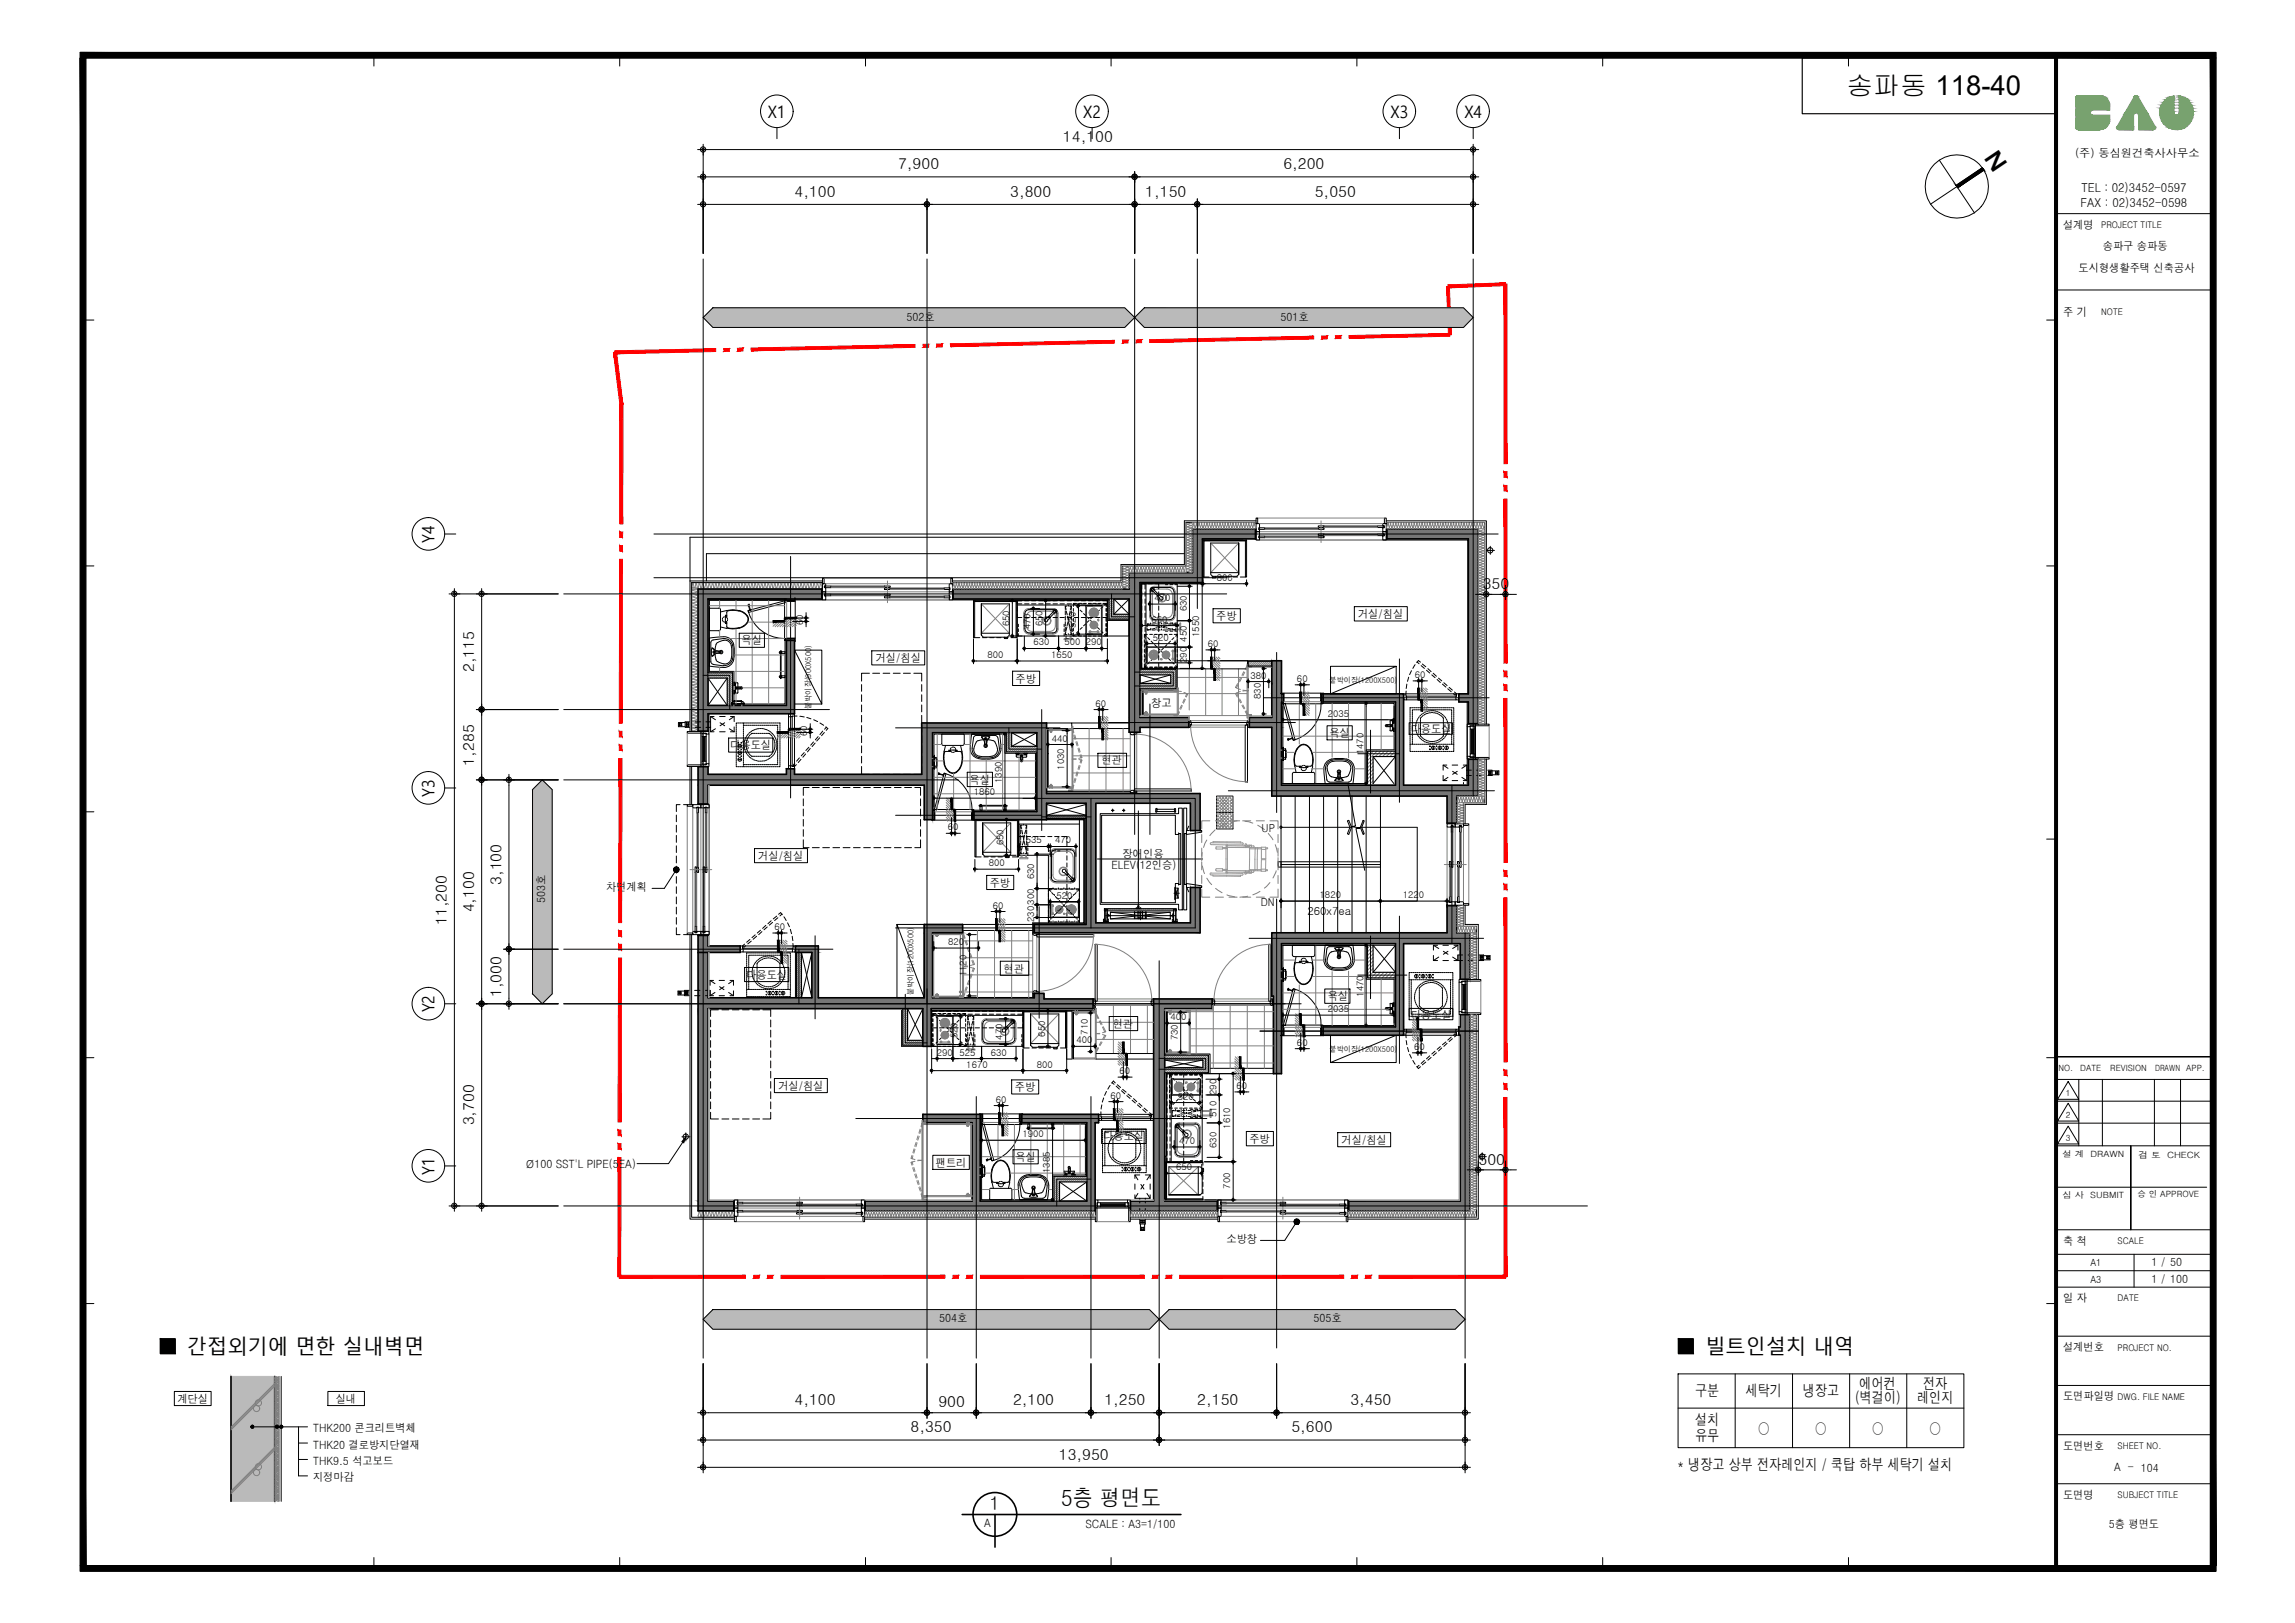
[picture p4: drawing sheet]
<svg xmlns="http://www.w3.org/2000/svg" width="420mm" height="297mm" viewBox="0 0 420 297" stroke-linecap="round" stroke-linejoin="round" font-family="sans-serif">
<defs><g id="words">
<text font-size="4.9" x="338" y="17.4">송파동 118-40</text>
<text font-size="4.4" x="363.1" y="28.9" transform="rotate(56 363.1 28.9)">N</text>
<text font-size="4.2" x="194.2" y="275.6">5층 평면도</text>
<g font-size="3.7">
<text x="34.2" y="247.8">간접외기에 면한 실내벽면</text>
<text x="312.2" y="247.8">빌트인설치 내역</text>
</g>
<text font-size="3.5" x="181.2" y="276.3">1</text>
<g font-size="3.1">
<text x="140.6" y="21.5">X1</text>
<text x="198.3" y="21.5">X2</text>
<text x="254.6" y="21.5">X3</text>
<text x="268.1" y="21.5">X4</text>
<text x="79.5" y="99.3" transform="rotate(-90 79.5 99.3)">Y4</text>
<text x="79.5" y="145.8" transform="rotate(-90 79.5 145.8)">Y3</text>
<text x="79.5" y="185.3" transform="rotate(-90 79.5 185.3)">Y2</text>
<text x="79.5" y="215" transform="rotate(-90 79.5 215)">Y1</text>
</g>
<g font-size="2.8">
<text x="194.6" y="26">14,100</text>
<text x="164.4" y="31">7,900</text>
<text x="234.9" y="31">6,200</text>
<text x="145.5" y="36">4,100</text>
<text x="185" y="36">3,800</text>
<text x="209.7" y="36">1,150</text>
<text x="240.7" y="36">5,050</text>
<text x="271.4" y="107.8">350</text>
<text x="86.8" y="123" transform="rotate(-90 86.8 123)">2,115</text>
<text x="86.8" y="140.1" transform="rotate(-90 86.8 140.1)">1,285</text>
<text x="91.8" y="162" transform="rotate(-90 91.8 162)">3,100</text>
<text x="86.8" y="167" transform="rotate(-90 86.8 167)">4,100</text>
<text x="81.8" y="169.3" transform="rotate(-90 81.8 169.3)">11,200</text>
<text x="91.8" y="182.5" transform="rotate(-90 91.8 182.5)">1,000</text>
<text x="86.8" y="206" transform="rotate(-90 86.8 206)">3,700</text>
<text x="270.7" y="213.1">500</text>
<text x="145.5" y="257.2">4,100</text>
<text x="171.8" y="257.5">900</text>
<text x="185.5" y="257.2">2,100</text>
<text x="202.2" y="257.2">1,250</text>
<text x="219.2" y="257.2">2,150</text>
<text x="247.2" y="257.2">3,450</text>
<text x="310.3" y="255.5">구분</text>
<text x="319.6" y="255.5">세탁기</text>
<text x="330.1" y="255.4">냉장고</text>
<text x="339.6" y="256.7">(벽걸이)</text>
<text x="340.4" y="254.2">에어컨</text>
<text x="351" y="256.8">레인지</text>
<text x="352.1" y="254.2">전자</text>
<text x="166.7" y="262.2">8,350</text>
<text x="236.4" y="262.2">5,600</text>
<text x="310.3" y="260.8">설치</text>
<text x="310.3" y="263.8">유무</text>
<text x="321.8" y="262.4">○</text>
<text x="332.3" y="262.4">○</text>
<text x="342.7" y="262.4">○</text>
<text x="353.2" y="262.4">○</text>
<text x="193.8" y="267.2">13,950</text>
<text x="307" y="269.1">* 냉장고 상부 전자레인지 / 쿡탑 하부 세탁기 설치</text>
</g>
<g font-size="2.2">
<text x="381" y="35.1">TEL : 02)3452-0597</text>
<text x="380.9" y="37.9">FAX : 02)3452-0598</text>
</g>
<g font-size="2.1">
<text x="379.9" y="28.6">(주) 동심원건축사사무소</text>
<text x="377.7" y="41.9">설계명</text>
<text x="385" y="45.8">송파구 송파동</text>
<text x="380.5" y="49.9">도시형생활주택 신축공사</text>
<text x="165.9" y="58.7">502호</text>
<text x="234.4" y="58.7">501호</text>
<text x="377.7" y="57.9">주 기</text>
<text x="222.7" y="113.4">주방</text>
<text x="248.6" y="113.1">거실/침실</text>
<text x="135.8" y="117.9">욕실</text>
<text x="160.3" y="121.1">거실/침실</text>
<text x="185.9" y="124.9">주방</text>
<text x="210.8" y="129.4">창고</text>
<text x="133.7" y="137.1">다용도실</text>
<text x="243.4" y="134.9">욕실</text>
<text x="258.3" y="134.1">다용도실</text>
<text x="177.5" y="143.4">욕실</text>
<text x="201.6" y="139.9">현관</text>
<text x="138.8" y="157.3">거실/침실</text>
<text x="203.5" y="159">ELEV(12인승)</text>
<text x="205.5" y="157">장애인용</text>
<text x="99.8" y="165.2" transform="rotate(-90 99.8 165.2)">503호</text>
<text x="111" y="163.1">차면계획</text>
<text x="181.2" y="162.3">주방</text>
<text x="136.6" y="179.1">다용도실</text>
<text x="183.7" y="178">현관</text>
<text x="243.1" y="183.1">욕실</text>
<text x="203.7" y="188.1">현관</text>
<text x="258.3" y="186.4">다용도실</text>
<text x="142.5" y="199.4">거실/침실</text>
<text x="185.8" y="199.7">주방</text>
<text x="202" y="208.7">다용도실</text>
<text x="228.7" y="209.2">주방</text>
<text x="245.6" y="209.3">거실/침실</text>
<text x="96.4" y="213.7">Ø100 SST'L PIPE(5EA)</text>
<text x="171.3" y="213.6">팬트리</text>
<text x="185.9" y="212.5">욕실</text>
<text x="224.5" y="227.5">소방창</text>
<text x="377.7" y="227.8">축 척</text>
<text x="393.9" y="231.8">1 / 50</text>
<text x="377.7" y="238.3">일 자</text>
<text x="393.9" y="234.8">1 / 100</text>
<text x="172" y="242">504호</text>
<text x="240.5" y="242">505호</text>
<text x="377.7" y="247.3">설계번호</text>
<text x="32.5" y="256.7">계단실</text>
<text x="61.5" y="256.7">실내</text>
<text x="377.7" y="256.3">도면파일명</text>
<text x="57.3" y="262.1">THK200 콘크리트벽체</text>
<text x="57.3" y="265.1">THK20 결로방지단열재</text>
<text x="57.3" y="268.1">THK9.5 석고보드</text>
<text x="377.7" y="265.3">도면번호</text>
<text x="387.1" y="269.3">A - 104</text>
<text x="57.3" y="271.1">지정마감</text>
<text x="377.7" y="274.3">도면명</text>
<text x="180.2" y="279.4">A</text>
<text x="198.7" y="279.7">SCALE : A3=1/100</text>
<text x="386.1" y="279.6">5층 평면도</text>
</g>
<g font-size="2">
<text x="231" y="152.3">UP</text>
<text x="230.8" y="165.8">DN</text>
<text x="239.4" y="167.5">260x7ea</text>
</g>
<g font-size="1.8">
<text x="382.7" y="231.7">A1</text>
<text x="382.7" y="234.7">A3</text>
</g>
<g font-size="1.7">
<text x="384.7" y="41.7">PROJECT TITLE</text>
<text x="384.7" y="57.7">NOTE</text>
<text x="222.8" y="106.3">800</text>
<text x="210.8" y="113.9">650</text>
<text x="211.4" y="110">470</text>
<text x="217.3" y="111.9" transform="rotate(-90 217.3 111.9)">630</text>
<text x="147.1" y="114.4" transform="rotate(-90 147.1 114.4)">60</text>
<text x="184.8" y="114.6" transform="rotate(-90 184.8 114.6)">650</text>
<text x="188.6" y="115.2" transform="rotate(-90 188.6 115.2)">470</text>
<text x="189.2" y="118.1">630</text>
<text x="190.9" y="114.6" transform="rotate(-90 190.9 114.6)">650</text>
<text x="194.9" y="118.1">500</text>
<text x="196.9" y="114.9" transform="rotate(-90 196.9 114.9)">520</text>
<text x="198.8" y="118.1">290</text>
<text x="211.1" y="117.3">520</text>
<text x="217.3" y="117.5" transform="rotate(-90 217.3 117.5)">450</text>
<text x="219.5" y="116.6" transform="rotate(-90 219.5 116.6)">1550</text>
<text x="221.1" y="118.4">60</text>
<text x="180.8" y="120.5">800</text>
<text x="192.4" y="120.5">1650</text>
<text x="217.3" y="121.3" transform="rotate(-90 217.3 121.3)">290</text>
<text x="228.9" y="124.2">380</text>
<text x="237.4" y="124.8">60</text>
<text x="259" y="124.1">60</text>
<text x="200.6" y="129.3">60</text>
<text x="230.8" y="128" transform="rotate(-90 230.8 128)">830</text>
<text x="243.1" y="131.2">2035</text>
<text x="147.8" y="134.7" transform="rotate(-90 147.8 134.7)">60</text>
<text x="192.6" y="135.7">440</text>
<text x="183.4" y="143.3" transform="rotate(-90 183.4 143.3)">1390</text>
<text x="194.8" y="140.9" transform="rotate(-90 194.8 140.9)">1030</text>
<text x="249.6" y="138.1" transform="rotate(-90 249.6 138.1)">1470</text>
<text x="178.3" y="145.6">1860</text>
<text x="173.5" y="152">60</text>
<text x="183.7" y="154.7" transform="rotate(-90 183.7 154.7)">650</text>
<text x="187.8" y="154.4">535</text>
<text x="193.2" y="154.4">470</text>
<text x="181" y="158.6">800</text>
<text x="189.3" y="160.9" transform="rotate(-90 189.3 160.9)">630</text>
<text x="181.7" y="166.3">60</text>
<text x="193.4" y="164.5">520</text>
<text x="241.6" y="164.4">1820</text>
<text x="256.8" y="164.4">1220</text>
<text x="141.8" y="170.3">60</text>
<text x="173.6" y="173">820</text>
<text x="189.4" y="168.7" transform="rotate(-90 189.4 168.7)">230300</text>
<text x="177" y="178.7" transform="rotate(-90 177 178.7)">1120</text>
<text x="243.1" y="185.3">2035</text>
<text x="249.6" y="182.4" transform="rotate(-90 249.6 182.4)">1470</text>
<text x="175.3" y="190" transform="rotate(-90 175.3 190)">520</text>
<text x="183.6" y="190.3" transform="rotate(-90 183.6 190.3)">470</text>
<text x="191.3" y="189.7" transform="rotate(-90 191.3 189.7)">650</text>
<text x="197.1" y="191">400</text>
<text x="199.1" y="189.3" transform="rotate(-90 199.1 189.3)">710</text>
<text x="214.3" y="186.7">400</text>
<text x="215.6" y="190.4" transform="rotate(-90 215.6 190.4)">730</text>
<text x="237.4" y="191.4">60</text>
<text x="171.5" y="193.2">290</text>
<text x="175.6" y="193.2">525</text>
<text x="176.9" y="195.4">1670</text>
<text x="181.4" y="193.2">630</text>
<text x="189.8" y="195.4">800</text>
<text x="205" y="196.6">60</text>
<text x="258.9" y="192.1">60</text>
<text x="182.3" y="201.8">60</text>
<text x="203.3" y="201.1">60</text>
<text x="215.6" y="201.2">520</text>
<text x="222.7" y="200.4" transform="rotate(-90 222.7 200.4)">290</text>
<text x="226.4" y="199.3">60</text>
<text x="187.2" y="208.2">1900</text>
<text x="215.9" y="209.4">470</text>
<text x="222.7" y="204.4" transform="rotate(-90 222.7 204.4)">510</text>
<text x="225.2" y="206.6" transform="rotate(-90 225.2 206.6)">1610</text>
<text x="192.2" y="214.7" transform="rotate(-90 192.2 214.7)">1385</text>
<text x="215.3" y="214.2">650</text>
<text x="222.7" y="210.1" transform="rotate(-90 222.7 210.1)">630</text>
<text x="225.2" y="217.6" transform="rotate(-90 225.2 217.6)">700</text>
<text x="387.7" y="227.7">SCALE</text>
<text x="387.7" y="238.2">DATE</text>
<text x="387.7" y="247.2">PROJECT NO.</text>
<text x="387.7" y="256.1">DWG. FILE NAME</text>
<text x="387.7" y="265.2">SHEET NO.</text>
<text x="387.7" y="274.2">SUBJECT TITLE</text>
</g>
<g font-size="1.6">
<text x="376.9" y="196">NO.</text>
<text x="380.8" y="196">DATE</text>
<text x="386.3" y="196">REVISION</text>
<text x="394.5" y="196">DRAWN APP.</text>
<text x="378.2" y="200.6">1</text>
<text x="378.2" y="204.7">2</text>
<text x="378.2" y="208.8">3</text>
<text x="377.6" y="211.8">설 계</text>
<text x="382.7" y="211.8">DRAWN</text>
<text x="391.5" y="211.9">검 토</text>
<text x="396.8" y="211.9">CHECK</text>
<text x="377.6" y="219.2">심 사</text>
<text x="382.7" y="219.2">SUBMIT</text>
<text x="391.3" y="219.1">승 인 APPROVE</text>
</g>
<g font-size="1.5">
<text x="243.4" y="125">붙박이장(1200X500)</text>
<text x="148.5" y="129.7" transform="rotate(-90 148.5 129.7)">붙박이장(900X500)</text>
<text x="167.3" y="182.1" transform="rotate(-90 167.3 182.1)">붙박이장(1200X500)</text>
<text x="243.4" y="192.5">붙박이장(1200X500)</text>
</g>
</g></defs>
<g fill="none" stroke="#000" stroke-width=".18">
<path d="M129.8 115.3l.1 .1M129.9 111.4v3.9M129.9 111.3l-.1 .1M130 111.3h1.6M130 115.4h1.6M131.6 111.3l.3 .3M131.9 115.1l-.3 .3M131.9 111.6v3.5M131.9 114.8l1.1 .2M132.2 113.5l.2 .2M132.3 113.1l-.1 .3M132.5 113.8l.2 .1"/>
<path d="M132.6 112.9l-.2 .1M132.7 112.9l.3 .1M132.8 113.8h.1M132.9 112.9l-.1 .9M132.9 112.6v.1M132.9 114l-.1 .1h.3M132.9 112.7h.2M132.9 112.6h.2M132.9 114v-.1h.2v.8M132.9 112.7v.2M132.9 114h.2M133 115h.1"/>
<path d="M133 111.7h.1M133 114.9a4.7 4.7 0 0 0 2.3 0M133.1 113l.1 .3M133.1 113.7l-.3 .2M133.1 114.7a1.7 1.7 0 0 0 1.6 .3l.6-.1M133.2 113.4l-.1 .2M135.3 111.8l.8 .4M135.3 111.7l.9 .4M135.3 111.8a3.7 3.7 0 0 0-2.2 .1v1h-.2M135.3 111.8a4.7 4.7 0 0 0-2.3 0l-1.1 .2M136.1 112.2a1.26 1.26 0 0 1 .8 1.2 1.26 1.26 0 0 1-.8 1.1M136.1 114.5l-.8 .4"/>
<path d="M136.2 112.1l.6 .6M136.2 114.6l-.9 .4M136.8 112.7a1.32 1.32 0 0 1-.6 1.9M145.5 119l5 9.8h-5v-9.8h5v9.8M134.8 132.7v.2M134.8 133v.3M134.8 133.4v.2M134.8 133.8v.2M134.8 134.1v.3M134.8 134.5v.3M134.8 134.9v.3M134.8 135.3v.2"/>
<path d="M134.8 135.6v.3M134.8 136v.3M134.8 136.4v.2M134.8 136.8v.2M134.8 137.1v.3M134.8 137.5v.3M134.8 137.9v.2M134.8 138.2v.3M134.8 138.6v.3M134.8 139v.3M134.8 139.4v.2M134.8 139.8v.2"/>
<path d="M135 132.3h-.2v.2M135.1 139l.1 .2M135.1 138.4l.1 .1M135.1 137.8l.1 .2M135.1 136.6l.1 .2M135.1 137.2h.1M135.1 136h.1M135.1 132.3h.2M135.1 138.3l.1 .1M135.1 137.1h.1M135.1 135.9l.1 .1M135.3 138.7l-.2 .2"/>
<path d="M135.3 139.3h.2M135.3 137.5l-.2 .2M135.3 138.1h.2M135.3 136.3l-.2 .1M135.3 136.8l.2 .1M135.4 138.7h.2M135.4 137.4l.2 .1M135.4 136.2l.2 .1M135.4 139h-.2l.2 .1M135.4 136.5h-.2l.2 .1M135.4 137.7h-.2l.2 .1M135.5 132.3h.2"/>
<path d="M135.5 139h.2l-.2 .1M135.5 137.7h.2l-.2 .1M135.5 136.5h.2l-.2 .1M135.6 138.4l.2 .1M135.6 137.2h.2M135.6 136h.2M135.7 138.8l.1 .2M135.7 138.3l.1 .1M135.7 137.6l.1 .2M135.7 136.3l.1 .3M135.7 137.1h.1M135.7 135.9l.1 .1"/>
<path d="M135.8 139.1l-.2 .2M135.8 137.9l-.2 .2M135.8 136.7l-.2 .1M135.8 132.3h.3v.2M136.1 132.7h.3M136.1 139.9h.3M136.1 132.7v.2M136.1 133v.3M136.1 133.4v.2M136.1 133.8v.2M136.1 134.1v.3M136.1 134.5v.3"/>
<path d="M136.1 134.9v.3M136.1 135.3v.2M136.1 135.6v.3M136.1 136v.3M136.1 136.4v.2M136.1 136.8v.2M136.1 137.1v.3M136.1 137.5v.3M136.1 137.9v.2M136.1 138.2v.3M136.1 138.6v.3M136.1 139v.3"/>
<path d="M136.1 139.4v.2M136.1 139.8v.2M136.2 132.3h.3M136.2 136.3v.3M136.3 136l-.1 .2M136.3 136.7v.3M136.3 135.6v.2M136.4 137.1v.2M136.4 135.2v.3M136.5 132.7h.2M136.5 139.9h.2M136.5 137.4l.1 .3"/>
<path d="M136.6 134.9l-.1 .2M136.6 136.2v.3M136.6 136.6l.1 .2M136.6 132.3h.3M136.6 137.8l.1 .2M136.7 135.8l-.1 .3M136.7 136.9v.3M136.7 135.5v.2M136.8 137.3l.1 .2M136.8 138.1l.2 .2M136.8 134.6l-.1 .2M136.9 132.7h.2"/>
<path d="M136.9 139.9h.2M136.9 135.1l-.1 .3M136.9 137.7l.2 .2M137 132.3h.2M137 134.3l-.1 .2M137.1 134.8l-.2 .2M137.1 138.4l.1 .2M137.2 138l.1 .2M137.2 132.7h.3M137.2 139.9h.3M137.3 134.5l-.1 .2M137.3 134l-.2 .2"/>
<path d="M137.3 132.3h.3M137.3 138.6l.2 .2M137.4 138.2l.5 .2M137.6 132.7h.3M137.6 139.9h.3M137.6 133.8l-.2 .2M137.7 138.9l.2 .1M137.7 132.3h.3M137.9 134.2h-.3l-.2 .2M138 133.6l-.3 .1M138 132.7h.2M138 139.9h.2"/>
<path d="M138 139.1h.2M138 138.4h.2M138 134.2h.2M138.1 132.3h.2M138.3 133.5l-.3 .1M138.3 132.7h.3M138.3 139.9h.3M138.3 139.2h.3M138.3 138.4h.3M138.3 134.2h.3M138.5 132.3h.2M138.7 139.3h.2"/>
<path d="M138.7 133.4l-.3 .1M138.7 132.7h.3M138.7 139.9h.3M138.7 138.4h.3M138.7 134.2h.3M138.9 132.3h.2M139 133.3l-.2 .1M139.1 139.3h.2M139.1 132.7h.3M139.1 139.9h.3M139.1 138.4h.3M139.1 134.2h.3"/>
<path d="M139.1 133.3h.3M139.2 132.3h.3M139.5 132.7h.2M139.5 139.9h.2M139.5 138.4h.2M139.5 134.2h.2M139.5 133.3l.3 .1M139.6 132.3h.2M139.7 139.3h-.3M139.9 132.7h.2M139.9 139.9h.2M139.9 138.4h.2"/>
<path d="M139.9 134.2h.2M139.9 133.4l.3 .1M140 132.3h.2M140.1 139.2l-.3 .1M140.3 133.5l.2 .1M140.3 132.7h.2M140.3 139.9h.2M140.3 138.4h.2M140.3 134.2h.2M140.3 132.3h.3M140.4 139.1l-.2 .1M140.6 132.7h.2"/>
<path d="M140.6 139.9h.2M140.6 134.2h.2l.3 .2M140.6 133.7l.2 .1M140.7 132.3h.3M140.8 138.9l-.3 .1M140.9 133.8l.2 .2M141 132.7h.2M141 139.9h.2M141.1 138.7l-.3 .1M141.1 138.2l-.3 .2h-.2M141.1 132.3h.3M141.1 134.5l.2 .2"/>
<path d="M141.2 134.1l.2 .2M141.3 138l-.1 .1M141.4 132.7h.2M141.4 139.9h.2M141.4 138.5l-.3 .1M141.4 134.8l.1 .2M141.5 132.3h.2M141.5 134.4l.1 .2M141.5 137.7l-.1 .2M141.6 135.1l.1 .3M141.6 138.2l-.2 .2M141.7 137.3l-.1 .2"/>
<path d="M141.7 134.6l.2 .3M141.7 132.7h.3M141.7 139.9h.3M141.7 135.5l.1 .2M141.8 137.9l-.1 .2M141.8 135.8l.1 .3M141.8 136.9l-.1 .3M141.9 136.6l-.1 .2M141.9 136.2v.3M141.9 132.3h.2M141.9 135l.1 .2M142 137.5l-.1 .2"/>
<path d="M142.1 135.3v.3M142.1 132.7h.3v.2M142.1 137.1l-.1 .3M142.2 135.7v.3M142.2 136.8v.3M142.2 136.1v.2M142.2 132.3h.3M142.2 136.4v.3M142.4 139.8v.1h-.3M142.4 133v.3M142.4 133.4v.2M142.4 133.8v.2"/>
<path d="M142.4 134.1v.3M142.4 134.5v.3M142.4 134.9v.3M142.4 135.3v.2M142.4 135.6v.3M142.4 136v.3M142.4 136.4v.2M142.4 136.8v.2M142.4 137.1v.3M142.4 137.5v.3M142.4 137.9v.2M142.4 138.2v.3"/>
<path d="M142.4 138.6v.3M142.4 139v.3M142.4 139.4v.2M142.6 132.3h.2v.2M142.8 132.7v.2M142.8 133v.3M142.8 133.4v.2M142.8 133.8v.2M142.8 134.1v.3M142.8 134.5v.3M142.8 134.9v.3M142.8 135.3v.2"/>
<path d="M142.8 135.6v.3M142.8 136v.3M142.8 136.4v.2M142.8 136.8v.2M142.8 137.1v.3M142.8 137.5v.3M142.8 137.9v.2M142.8 138.2v.3M142.8 138.6v.3M142.8 139v.3M142.8 139.4v.2M142.8 139.8v.2"/>
<path d="M157.7 125.3v1.2M157.7 127.2v1.2M157.7 129v1.3M157.7 130.9v1.3M157.7 132.8v1.2M157.7 134.6v1.3M157.7 136.5v1.3M157.7 138.4v1.2M159.2 123.2h-1.5v1.5M159.8 123.2h1.2M161.7 123.2h1.2M163.5 123.2h1.3"/>
<path d="M165.4 123.2h1.3M167.3 123.2h1.4v1.5M168.7 125.3v1.2M168.7 127.2v1.2M168.7 129v1.3M168.7 130.9v1.3M168.7 132.8v1.2M168.7 134.6v1.3M168.7 136.5v1.3M168.7 138.4v1.2M172.4 134.5l.1-.1h3.9l.1 .1M172.4 136.1l.3 .3"/>
<path d="M172.4 134.5v1.6M172.7 136.4h3.5M172.8 139.8a1.81 1.81 0 0 0 2.1 1.7l.2-.1M172.8 137.5h.1M172.9 137.5a4.7 4.7 0 0 0 0 2.3M172.9 139.8a1.73 1.73 0 0 0 2 1.6l.2-.1M173.1 136.4l-.3 1.1M173.7 137.3h.1v.2M173.7 137.4v.1M173.8 137.4h.2M174 137.2l.1 .2M174.1 136.9l-.1 .2"/>
<path d="M174.1 137.6l.3 .1M174.5 136.7l-.3 .1M174.6 136.7l.2 .1M174.7 137.7h-.2M174.9 137.3h.1M174.9 137.3h-.8l-.1 .2h-.8a.65 .65 0 0 0-.4 .8l.1 1.5M174.9 137l.1 .2M175 137.4h.1M175.1 137.5l.1-.2v.2M175.8 137.5l.2 .2M175.8 137.5h-.8v-.1l-.2 .2M175.9 136.4l.2 1.1"/>
<path d="M176.1 137.7a4.2 4.2 0 0 1-.5 3M176.1 137.5a4.7 4.7 0 0 1 0 2.3M176.1 137.5h.1M176.1 139.8l-.4 .9-.6 .7M176.5 134.5v1.6l-.3 .3M237 137.9a4.7 4.7 0 0 0 0 2.3M239.8 137.1l.1 .2a3.8 3.8 0 0 1 .2 2.8l-.1 .1M239.9 137.1a1.27 1.27 0 0 0-1.2-.8 1.27 1.27 0 0 0-1.2 .8 3.8 3.8 0 0 0-.3 3l.2 .1M239.9 137.1l.4 .8M239.9 137.1a1.36 1.36 0 0 0-1.2-.9 1.36 1.36 0 0 0-1.3 .9l-.4 .8M240.3 137.9a4.7 4.7 0 0 1 0 2.3M255.6 121.9l-12 5.1h12v-5.1h-12v5.1"/>
<path d="M258.1 137.3v.2h.3M258.1 129.8v.3M258.1 130.2v.3M258.1 130.6v.2M258.1 131v.2M258.1 131.3v.3M258.1 131.7v.2M258.1 132.1v.2M258.1 132.4v.3M258.1 132.8v.3M258.1 133.2v.3M258.1 133.6v.2"/>
<path d="M258.1 134v.2M258.1 134.3v.3M258.1 134.7v.2M258.1 135.1v.2M258.1 135.5v.2M258.1 135.8v.3M258.1 136.6v.2M258.1 136.9v.3M258.4 129.5h-.3v.2M258.4 136.2h-.3v.3M258.5 129.5h.2M258.5 137.5h.2"/>
<path d="M258.5 136.2h.2M258.6 130.3v.3M258.6 130.7v.2M258.6 131v.3M258.6 131.4v.3M258.6 131.8v.3M258.6 132.2v.2M258.6 132.6v.2M258.6 133v.2M258.6 133.3v.2M258.6 133.7v.2M258.6 134.1v.2"/>
<path d="M258.6 134.4v.3M258.6 134.8v.3M258.6 135.2v.3M258.6 135.6v.2M258.6 135.9v.3M258.7 129.9h-.1v.3M258.9 129.5h.2M258.9 137.5h.2M258.9 129.9h.2M258.9 136.2h.2M259.2 132.9v.2M259.2 133.3v.2"/>
<path d="M259.2 129.5h.3M259.2 137.5h.3M259.2 129.9h.3M259.2 136.2h.3M259.2 132.5v.2M259.2 133.6l.1 .3M259.3 132.2l-.1 .2M259.3 134l.1 .2M259.5 131.8l-.1 .2M259.5 134.4l.1 .2M259.6 129.5h.2M259.6 137.5h.2"/>
<path d="M259.6 129.9h.2M259.6 136.2h.2M259.6 131.5l-.1 .2M259.6 134.7l.2 .2M259.8 131.2l-.1 .1M259.8 135l.3 .2M260 129.5h.2M260 137.5h.2M260 129.9h.2M260 136.2h.2M260.1 134.4v.3l.2 .2M260.1 131.8v.3"/>
<path d="M260.1 132.2v.2M260.1 132.6v.2M260.1 133v.2M260.1 133.3v.2M260.1 133.7v.2M260.1 134.1v.2M260.1 130.9l-.2 .1M260.1 135.2l.2 .2M260.3 131.2l-.2 .2v.3M260.4 135l.2 .2M260.4 129.5h.2M260.4 137.5h.2"/>
<path d="M260.4 129.9h.2M260.4 136.2h.2M260.4 130.6l-.2 .2M260.4 135.5l.2 .1M260.5 131l-.1 .1M260.6 135.2l.3 .2M260.7 130.5l-.2 .1M260.7 135.7l.2 .1M260.7 129.5h.3M260.7 137.5h.3M260.7 129.9h.3M260.7 136.2h.3"/>
<path d="M260.9 130.8l-.3 .1M261 135.4l.2 .1M261.1 130.3l-.3 .1M261.1 135.8l.2 .1M261.1 129.5h.3M261.1 137.5h.3M261.1 129.9h.3M261.1 136.2h.3M261.2 130.6l-.3 .1M261.3 135.6h.2M261.4 130.2h-.2M261.5 136h.2"/>
<path d="M261.5 129.5h.2M261.5 137.5h.2M261.5 129.9h.2M261.5 136.2h.2M261.5 130.1h.3M261.5 130.5l-.2 .1M261.7 135.7h.2M261.7 130.5h.2M261.8 136h.2M261.8 137.1l-.1 .1M261.8 136.5l-.1 .1M261.8 137.1v.1"/>
<path d="M261.8 136.6h.1M261.8 129.5h.3M261.8 137.5h.3M261.8 129.9h.3M261.8 136.2h.3M261.9 130.1h.3M262 135.7h.3M262 130.4h.3M262.1 136.7v.2M262.1 137l.2 .2M262.2 136h.2M262.2 129.5h.3"/>
<path d="M262.2 137.5h.3M262.2 129.9h.3M262.2 136.2h.3M262.3 130.1h.2M262.3 136.8v-.2l.1 .2M262.3 136.9v.2l.1-.2M262.4 136.6h-.2M262.4 130.5h.3M262.5 136.6l.2 .1M262.6 137.1l-.2 .1M262.6 129.5h.2M262.6 137.5h.2"/>
<path d="M262.6 129.9h.2M262.6 136.2h.2M262.6 130.1l.3 .1M262.7 135.7h-.3M262.7 136.8v.2M262.8 130.5h.2M262.8 136h-.2M263 129.5h.2M263 137.5h.2M263 129.9h.2M263 136.2h.2M263 137.1l-.1 .1"/>
<path d="M263 136.5l-.1 .1M263 130.2l.2 .1M263 135.6h-.2M263.1 137.1l-.1 .1M263.1 136.6h-.1M263.1 135.9l-.2 .1M263.1 130.6l.3 .1M263.3 136.7v.2M263.3 137l.2 .2M263.4 129.5h.2M263.4 137.5h.2M263.4 129.9h.2"/>
<path d="M263.4 136.2h.2M263.4 130.3l.2 .1M263.4 135.4l-.3 .1M263.5 130.8l.2 .1M263.5 135.7l-.2 .1M263.6 136.8v-.2l.1 .2M263.6 136.9v.2l.1-.2M263.6 136.6h-.2M263.7 130.5l.2 .1M263.7 135.2l-.2 .2M263.7 136.6l.2 .1M263.7 129.5h.3"/>
<path d="M263.7 137.5h.3M263.7 129.9h.3M263.7 136.2h.3M263.8 131l.2 .1M263.8 137.1l-.2 .1M263.8 135.5l-.2 .2M263.9 136.8v.2M264 135l-.2 .2M264 130.7l.2 .2M264.1 131.2l.1 .5M264.1 135.3l-.2 .2M264.1 129.5h.3"/>
<path d="M264.1 137.5h.3M264.1 129.9h.3M264.1 136.2h.3M264.2 137.1v.1M264.2 136.5v.1M264.2 134.4l-.1 .5M264.2 131.8v.3M264.2 132.2v.2M264.2 132.6v.2M264.2 133v.2M264.2 133.3v.2M264.2 133.7v.2"/>
<path d="M264.2 134.1v.2M264.3 137.1l-.1 .1M264.3 136.6h-.1M264.3 131l.2 .1M264.4 135.1l-.2 .1M264.5 129.5h.2M264.5 137.5h.2M264.5 129.9h.2M264.5 136.2h.2M264.5 131.2l.2 .2M264.5 136.7v.2M264.5 137l.2 .2"/>
<path d="M264.6 134.7l-.1 .2M264.8 131.6l.1 .2M264.8 136.8v-.2l.1 .2M264.8 136.9v.2l.1-.2M264.8 134.4l-.1 .2M264.8 136.6h-.2M264.8 129.5h.3M264.8 137.5h.3M264.8 129.9h.3M264.8 136.2h.3M264.9 136.6l.2 .1M264.9 131.9l.1 .2"/>
<path d="M265 134.1l-.1 .2M265 132.2l.1 .3M265 137.1l-.2 .1M265.1 133.7l-.1 .3M265.1 133.3v.3M265.1 132.6v.3M265.2 136.8l-.1 .2M265.2 133l-.1 .2M265.2 129.5h.3M265.2 137.5h.3M265.2 129.9h.3M265.2 136.2h.3"/>
<path d="M265.6 129.9h.2v.3M265.6 129.5h.3M265.6 137.5h.3M265.6 136.2h.3M265.8 130.3v.3M265.8 130.7v.2M265.8 131v.3M265.8 131.4v.3M265.8 131.8v.3M265.8 132.2v.2M265.8 132.6v.2M265.8 133v.2"/>
<path d="M265.8 133.3v.2M265.8 133.7v.2M265.8 134.1v.2M265.8 134.4v.3M265.8 134.8v.3M265.8 135.2v.3M265.8 135.6v.2M265.8 135.9v.3M266 129.5h.1v.2M266 136.2h.1v.3M266.1 137.3v.2h-.1M266.1 129.8v.3"/>
<path d="M266.1 130.2v.3M266.1 130.6v.2M266.1 131v.2M266.1 131.3v.3M266.1 131.7v.2M266.1 132.1v.2M266.1 132.4v.3M266.1 132.8v.3M266.1 133.2v.3M266.1 133.6v.2M266.1 134v.2M266.1 134.3v.3"/>
<path d="M266.1 134.7v.2M266.1 135.1v.2M266.1 135.5v.2M266.1 135.8v.3M266.1 136.6v.2M266.1 136.9v.3M123.8 149.2v1.2M123.8 151v1.3M123.8 152.9v1.3M123.8 154.8v1.2M123.8 156.7v1.2M123.8 158.5v1.3"/>
<path d="M124.5 147.3h-.7v1.2M125.1 147.3h.7M134.8 140.2v.1h.2M135.1 140.3h.2M135.5 140.3h.2M136.1 140.2v.1h-.3M136.2 140.3h.3M136.6 140.3h.3M137 140.3h.2M137.3 140.3h.3M137.7 140.3h.3M138.1 140.3h.2"/>
<path d="M138.5 140.3h.2M138.9 140.3h.2M139.2 140.3h.3M139.6 140.3h.2M140 140.3h.2M140.3 140.3h.3M140.7 140.3h.3M141.1 140.3h.3M141.5 140.3h.2M141.9 140.3h.2M142.2 140.3h.3M142.8 140.2v.1h-.2"/>
<path d="M147.1 153.7v1.4h1M147.1 146.2v1.3M147.1 148.1v1.2M147.1 150v1.2M147.1 151.8v1.3M148.1 144.1h-1v1.5M148.7 144.1h1.3M148.7 155.1h1.3M150.6 144.1h1.2M150.6 155.1h1.2M152.5 144.1h1.2M152.5 155.1h1.2"/>
<path d="M154.3 144.1h1.3M154.3 155.1h1.3M156.3 144.1h1.2M156.3 155.1h1.2M157.7 140.3v1.4h1.5M158.1 144.1h1.2M158.1 155.1h1.2M159.8 141.7h1.2M160 144.1h1.2M160 155.1h1.2M161.7 141.7h1.2M161.8 144.1h1.3"/>
<path d="M161.8 155.1h1.3M163.5 141.7h1.3M163.7 144.1h1.3M163.7 155.1h1.3M165.4 141.7h1.3M165.6 144.1h1.3M165.6 155.1h1.3M167.5 144.1h1v1.5M168.5 146.2v1.3M168.5 148.1v1.2M168.5 150v1.2M168.5 151.8v1.3"/>
<path d="M168.5 153.7v1.4h-1M168.7 140.3v1.4h-1.4M175.6 140.7l-.6 .6M236.6 143.3l.1 .1h3.9l.1-.1M236.9 141.3l-.3 .4v1.6M236.9 141.4h3.5M237 140.2h.1M237.1 140.3l.2 1.1M237.4 140.2h.8v.2h-.2v-.2M237.9 140.2v.2M238 140.4h-.1M238.2 140.4h.1"/>
<path d="M238.2 140.7l.1 .2M238.3 140.3l-.1 .3M238.3 140.5h.8M238.4 141h.3M238.5 140.1l-.2 .1M238.7 140.1l.2 .1M239 140.9l-.2 .1M239 140.2l.1 .2M239.1 140.4h.1M239.2 140.6l-.1 .2M239.3 140.2v.2h-.1v-.2h.8M239.3 140.4h.1"/>
<path d="M239.4 140.2v.2M240.3 140.2h.1M240.3 140.3l-.2 1.1M240.4 141.3l.3 .4v1.6M123.8 169.8v1.3h.7M123.8 160.4v1.3M123.8 162.3v1.2M123.8 164.2v1.2M123.8 166v1.3M123.8 167.9v1.2M125.1 171.1h.7M136.7 174.7v.3"/>
<path d="M136.7 175.1v.2M136.7 175.5v.2M136.7 175.8v.3M136.7 176.2v.3M136.7 176.6v.3M136.7 177v.2M136.7 177.4v.2M136.7 177.7v.3M136.7 178.1v.2M136.7 178.5v.2M136.7 178.8v.3M136.7 179.2v.3"/>
<path d="M136.7 179.6v.3M136.7 180v.2M136.9 174.4h-.2v.2M137 174.4h.2M137.1 175.2v.3M137.1 175.6v.2M137.1 176v.2M137.1 176.3v.3M137.1 176.7v.2M137.1 177.1v.2M137.1 177.4v.3M137.1 177.8v.3"/>
<path d="M137.1 178.2v.3M137.1 178.6v.2M137.1 179v.2M137.1 179.4v.2M137.1 179.7v.2M137.2 174.8h-.1v.3M137.4 174.4h.2M137.4 174.8h.2M137.7 177.8v.2M137.7 178.2v.2M137.8 174.4h.2M137.8 174.8h.2"/>
<path d="M137.8 177.4l-.1 .3M137.8 178.5v.3M137.8 177v.3M137.8 178.9l.1 .2M138 176.7l-.1 .2M138 179.2l.1 .3M138.1 174.4h.3M138.1 174.8h.3M138.2 176.3l-.2 .3M138.2 179.6l.1 .2M138.4 176.1l-.2 .2M138.4 179.9l.2 .2"/>
<path d="M138.5 174.4h.2M138.5 174.8h.2M138.6 179.4l.2 .4M138.6 176.7v.2M138.6 177.1v.2M138.6 177.4v.3M138.6 177.8v.3M138.6 178.2v.3M138.6 178.6v.2M138.6 179v.2M138.6 175.8l-.1 .2M138.8 176.1l-.2 .5"/>
<path d="M138.9 179.9l.2 .1M138.9 174.4h.2M138.9 174.8h.2M138.9 175.5l-.2 .2M139.1 175.9l-.2 .2M139.2 175.3l-.2 .2M139.2 174.4h.3M139.2 174.8h.3M139.4 175.7l-.3 .1M139.6 175.2l-.2 .1M139.6 174.4h.3M139.6 174.8h.3"/>
<path d="M139.7 175.5l-.2 .1M140 175.1h-.3M140 174.4h.3M140 174.8h.3M140.1 175.4l-.3 .1M140.3 175h-.2M140.4 174.4h.2M140.4 174.8h.2M140.4 175.3l-.2 .1M140.5 175.3h.3M140.7 174.9l-.3 .1M140.8 174.4h.2"/>
<path d="M140.8 174.8h.2M140.8 174.9l.2 .1M140.9 175.3l.3 .1M141.1 175l.3 .1M141.1 174.4h.3M141.1 174.8h.3M141.3 175.4l.2 .1M141.5 174.4h.2M141.5 174.8h.2M141.5 175.1l.3 .1M141.6 175.5l.3 .1M141.9 174.4h.2"/>
<path d="M141.9 174.8h.2M141.9 175.2l.2 .1M142 175.7l.2 .1M142.2 175.4l.2 .1M142.2 174.4h.3M142.2 174.8h.3M142.3 175.9l.2 .2M142.5 179.9l-.2 .1M142.5 175.6l.2 .2M142.6 176.1l.2 .2v.3M142.6 174.4h.3M142.6 174.8h.3"/>
<path d="M142.8 176.7v.2M142.8 177.1v.2M142.8 177.4v.3M142.8 177.8v.3M142.8 178.2v.3M142.8 178.6v.2M142.8 179v.2M142.8 179.4v.2l-.2 .2M142.8 175.8l.2 .3M142.9 179.9l-.2 .2M143 174.4h.3M143 174.8h.3"/>
<path d="M143 176.1l.2 .2M143.1 179.6l-.1 .3M143.3 176.4l.1 .2M143.3 179.3l-.1 .3M143.4 174.4h.2M143.4 174.8h.2M143.4 176.8l.1 .2M143.5 179l-.1 .2M143.6 177.2v.2M143.6 178.6v.2M143.6 177.5l.1 .2M143.7 178.3l-.1 .2"/>
<path d="M143.7 177.9v.2M143.8 174.4h.2M143.8 174.8h.2M144.1 174.8h.2v.3M144.1 174.4h.3M144.3 175.2v.3M144.3 175.6v.2M144.3 176v.2M144.3 176.3v.3M144.3 176.7v.2M144.3 177.1v.2M144.3 177.4v.3"/>
<path d="M144.3 177.8v.3M144.3 178.2v.3M144.3 178.6v.2M144.3 179v.2M144.3 179.4v.2M144.3 179.7v.2M144.5 174.4h.2v.2M144.7 174.7v.3M144.7 175.1v.2M144.7 175.5v.2M144.7 175.8v.3M144.7 176.2v.3"/>
<path d="M144.7 176.6v.3M144.7 177v.2M144.7 177.4v.2M144.7 177.7v.3M144.7 178.1v.2M144.7 178.5v.2M144.7 178.8v.3M144.7 179.2v.3M144.7 179.6v.3M144.7 180v.2M164.2 169.2l5 13.4h-5v-13.4h5v13.4M236.6 173.1v1.7"/>
<path d="M236.6 174.8l.3 .3M236.6 173.1l.1-.1h3.9l.1 .1M236.9 175.1h3.5M237 176.1h.1M237 176.1a3.7 3.7 0 0 0 1.2 4 1.39 1.39 0 0 0 1.7-.8M237.3 175.1l-.2 1.1M237.9 176h.1M237.9 176v.2M238 176.2v-.2h.2v.2h-.8a.65 .65 0 0 0-.4 .8 2.96 2.96 0 0 0 1.4 3.1l.8-.2 .7-.6M238.2 175.9l.1 .2M238.2 175.9v.1M238.3 175.9h.8l-.1 .3"/>
<path d="M238.3 175.5l-.1 .3M238.3 176.2l.2 .1M238.7 175.4l-.3 .1M238.8 175.4l.2 .1M238.9 176.3h-.2M239.1 175.6l.1 .3M239.3 176.2v-.2h-.1v.2h.8a1.7 1.7 0 0 1 .3 1.7l-.5 1.4M239.4 176h-.1M239.4 176v.2M240.1 175.1l.2 1.1M240.3 176.1a4.4 4.4 0 0 1-.4 3.3M240.3 176.1h.1"/>
<path d="M240.7 173.1v1.7M240.7 174.8l-.3 .3M258 178.3v.3M258 178.7v.3M258 179.1v.2h.1M258 179.4v.3M258 179.8v.3M258.1 178h-.1v.2M258.3 178h.2M258.3 179.3h.2M258.4 179.3v.3M258.4 179.7v.3"/>
<path d="M258.7 178h.2M258.7 179.3h.2M259 178.5v.2M259 178.8l.2 .2M259 178h.3M259 179.3h.3M259.2 178.7v.2l.1-.2M259.2 178.6v-.2l.1 .2M259.3 178.3l-.2 .1M259.4 178.3l.2 .2M259.4 178h.2M259.4 179.3h.2"/>
<path d="M259.5 178.9l-.2 .1M259.6 178.6v.2M259.8 178h.2M259.8 179.3h.2M259.9 178.3l-.1 .1M259.9 178.9l-.1 .1M260 178.3l-.1 .2M260 178.9l-.1 .1M260.1 178h.3M260.1 179.3h.3M260.2 178.5v.2M260.2 178.8l.2 .2"/>
<path d="M260.5 178.7v.2l.1-.2M260.5 178.6v-.2l.1 .2M260.5 178.3l-.2 .1M260.5 178h.3M260.5 179.3h.3M260.5 179.9l-.2 .1M260.6 178.3l.2 .2M260.7 178.9l-.2 .1M260.8 178.6v.2M260.9 179.7l-.3 .1M260.9 178h.3M260.9 179.3h.3"/>
<path d="M261 180l-.2 .1M261.1 178.3v.1M261.1 178.9v.1M261.2 179.6h-.3M261.2 178.3l-.1 .2M261.2 178.9l-.1 .1M261.3 178h.2M261.3 179.3h.2M261.3 179.9l-.2 .1M261.5 179.9h.2M261.5 178.5l-.1 .2M261.5 178.8l.1 .2"/>
<path d="M261.6 179.5l-.3 .1M261.7 178h.2M261.7 179.3h.2M261.7 178.7v.2l.1-.2M261.7 179.5h.3M261.7 178.6v-.2l.1 .2M261.7 178.3l-.2 .1M261.8 179.8h.3M261.8 178.3l.2 .2M262 178.9l-.3 .1M262 178.6v.2M262 178h.3"/>
<path d="M262 179.3h.3M262.1 179.5h.2M262.2 179.8l.3 .1M262.3 178.3v.1M262.3 178.9v.1M262.4 178.3l-.1 .2M262.4 178.9l-.1 .1M262.4 178h.2M262.4 179.3h.2M262.4 179.5l.3 .1M262.6 179.9h.2M262.8 178h.2"/>
<path d="M262.8 179.3h.2M262.8 179.6l.3 .1M262.9 180l.2 .1M263.1 179.7l.3 .1M263.1 178h.3M263.1 179.3h.3M263.5 179.9l.2 .1M263.5 178h.3M263.5 179.3h.3M263.9 178h.3M263.9 179.3h.3M264.3 178h.2"/>
<path d="M264.3 179.3h.2M264.7 178h.2M264.7 179.3h.2M265 178h.3M265 179.3h.3M265.4 178h.2M265.4 179.3h.2M265.6 179.3v.3M265.6 179.7v.3M265.8 178h.2v.2M266 178.3v.3M266 178.7v.3"/>
<path d="M266 179.1v.2h-.2M266 179.4v.3M266 179.8v.3M130.1 186.7v1.2M130.1 188.5v1.3M130.1 190.4v1.3M130.1 192.3v1.2M130.1 194.2v1.2M130.1 196.1v1.2M130.1 197.9v1.3M130.1 199.8v1.3M131.5 184.8h-1.4v1.2"/>
<path d="M132.2 184.8h1.2M134.1 184.8h1.2M135.9 184.8h1.3M136.7 182.2v.2h.2M136.7 180.3v.3M136.7 180.7v.3M136.7 181.5v.2M136.7 181.8v.3M136.9 181.1h-.2v.2M137 182.4h.2M137 181.1h.2M137.1 180.1v.2"/>
<path d="M137.1 180.5v.2M137.1 180.8v.3M137.4 182.4h.2M137.4 181.1h.2M137.8 182.4h.2M137.8 181.1h.2M137.8 184.8h1.3M138.1 182.4h.3M138.1 181.1h.3M138.5 182.4h.2M138.5 181.1h.2M138.6 180.2l.2 .1"/>
<path d="M138.9 182.4h.2M138.9 181.1h.2M138.9 180.4l.2 .1M139.1 180.1l.3 .1M139.2 180.6l.3 .1M139.2 182.4h.3M139.2 181.1h.3M139.5 180.3l.2 .1M139.6 182.4h.3M139.6 181.1h.3M139.6 180.7l.2 .1M139.7 184.8h1.4v1.2"/>
<path d="M139.8 180.5h.3M140 180.9h.2M140 182.4h.3M140 181.1h.3M140.2 180.6h.2M140.3 182v.1M140.3 181.4v.1M140.3 180.9l.3 .1M140.4 182l-.1 .1M140.4 181.4l-.1 .2M140.4 182.4h.2M140.4 181.1h.2"/>
<path d="M140.5 180.6h.3M140.6 181.6v.2M140.6 181.9l.2 .2M140.7 181h.3M140.8 182.4h.2M140.8 181.1h.2M140.9 181.7v-.2l.1 .2M140.9 181.8v.2l.1-.2M140.9 181.4l-.2 .1M140.9 180.6h.3M141 181.5l.2 .1M141.1 186.7v1.2"/>
<path d="M141.1 188.5v1.3M141.1 190.4v1.3M141.1 192.3v1.2M141.1 194.2v1.2M141.1 196.1v1.2M141.1 197.9v1.3M141.1 199.8v1.3M141.1 182l-.2 .1M141.1 182.4h.3M141.1 181.1h.3M141.2 181.7v.2M141.3 180.9h-.2"/>
<path d="M141.5 182.4h.2M141.5 181.1h.2M141.5 182v.1M141.5 181.4v.1M141.6 180.5h-.3M141.6 182l-.1 .1M141.6 181.4l-.1 .2M141.7 180.8h-.3M141.9 181.6l-.1 .2M141.9 181.9l.1 .2M141.9 182.4h.2M141.9 181.1h.2"/>
<path d="M141.9 180.3l-.3 .1M142 180.6l-.2 .1M142.1 181.7v-.2l.1 .2M142.1 181.8v.2l.1-.2M142.2 181.4l-.3 .1M142.2 180.1l-.2 .1M142.2 181.5l.2 .1M142.2 182.4h.3M142.2 181.1h.3M142.4 182l-.2 .1M142.4 180.5l-.2 .1M142.5 181.7l-.1 .2"/>
<path d="M142.6 182.4h.3M142.6 181.1h.3M142.7 180.2l-.2 .2M142.7 182v.1M142.7 181.4v.1M142.8 182l-.1 .1M142.8 181.4l-.1 .2M143 182.4h.3M143 181.1h.3M143.1 181.6l-.1 .2M143.1 181.9l.2 .2M143.3 181.7v-.2l.1 .2"/>
<path d="M143.3 181.8v.2l.1-.2M143.3 181.4l-.2 .1M143.4 182.4h.2M143.4 181.1h.2M143.5 181.5l.1 .1M143.6 182l-.3 .1M143.7 181.7l-.1 .2M143.8 182.4h.2M143.8 181.1h.2M144.1 182.4h.3M144.1 181.1h.3M144.3 180.1v.2"/>
<path d="M144.3 180.5v.2M144.3 180.8v.3M144.5 181.1h.2v.2M144.7 182.2v.2h-.2M144.7 180.3v.3M144.7 180.7v.3M144.7 181.5v.2M144.7 181.8v.3M255.6 189.5l-12 5h12v-5h-12v5M258 185.8v.2h.1M258 180.2v.3M258 180.6v.2"/>
<path d="M258 181v.2M258 181.3v.3M258 181.7v.2M258 182.1v.2M258 182.4v.3M258 182.8v.3M258 183.2v.3M258 183.6v.2M258 184v.2M258 184.3v.3M258 184.7v.2M258 185.1v.2"/>
<path d="M258 185.4v.3M258.3 186h.2M258.4 185.3v.3h.1M258.4 180.1v.2M258.4 180.5v.2M258.4 180.8v.3M258.4 181.2v.3M258.4 181.6v.2M258.4 182v.2M258.4 182.4v.2M258.4 182.7v.3M258.4 183.1v.2"/>
<path d="M258.4 183.5v.2M258.4 183.8v.3M258.4 184.2v.3M258.4 184.6v.3M258.4 185v.2M258.7 186h.2M258.7 185.6h.2M259 182.7v.2M259 182.3v.3M259 181.9v.3M259 183l.1 .3M259 186h.3"/>
<path d="M259 185.6h.3M259.1 181.6l-.1 .2M259.1 183.4l.1 .2M259.2 181.2v.2M259.2 183.8l.2 .2M259.4 180.9l-.1 .2M259.4 186h.2M259.4 185.6h.2M259.5 184.1l.1 .2M259.6 180.6l-.1 .2M259.7 184.4l.1 .2M259.8 186h.2"/>
<path d="M259.8 185.6h.2M259.8 183.8v.3l.3 .2M259.8 181.2v.3M259.8 181.6v.2M259.8 182v.2M259.8 182.4v.2M259.8 182.7v.3M259.8 183.1v.2M259.8 183.5v.2M259.9 180.3l-.2 .2M259.9 184.7l.2 .1M260.1 180.6l-.3 .2v.3"/>
<path d="M260.1 184.4l.3 .2M260.1 186h.3M260.1 185.6h.3M260.2 180.1l-.2 .1M260.2 184.9l.2 .1M260.4 180.4l-.3 .1M260.4 184.6l.2 .2M260.5 186h.3M260.5 185.6h.3M260.6 185.1l.2 .1M260.6 180.2l-.2 .1M260.8 184.8l.2 .1"/>
<path d="M260.9 186h.3M260.9 185.6h.3M260.9 185.3h.2M261.1 185h.3M261.2 185.4h.3M261.3 186h.2M261.3 185.6h.2M261.5 185.1h.2M261.6 185.4h.3M261.7 186h.2M261.7 185.6h.2M261.8 185.1h.3"/>
<path d="M262 185.4h.2M262 186h.3M262 185.6h.3M262.4 186h.2M262.4 185.6h.2M262.5 185.1h-.3M262.6 185.4h-.3M262.8 186h.2M262.8 185.6h.2M262.8 185h-.2M262.9 185.3l-.2 .1M263.1 186h.3"/>
<path d="M263.1 185.6h.3M263.1 184.8l-.2 .1M263.3 180.2l.2 .1M263.3 185.2h-.2M263.5 184.6l-.2 .2M263.5 186h.3M263.5 185.6h.3M263.6 180.4l.2 .1M263.6 184.9l-.2 .2M263.8 184.4l-.2 .2M263.8 180.1l.2 .2M263.9 180.6l.2 .2v.3"/>
<path d="M263.9 186h.3M263.9 185.6h.3M263.9 184.7l-.2 .2M264.1 180.4l.1 .1M264.1 183.8v.3l-.2 .2M264.1 181.2v.3M264.1 181.6v.2M264.1 182v.2M264.1 182.4v.2M264.1 182.7v.3M264.1 183.1v.2M264.1 183.5v.2"/>
<path d="M264.2 184.5l-.2 .1M264.3 186h.2M264.3 185.6h.2M264.3 180.7l.2 .2M264.4 184.2l-.2 .1M264.5 181l.2 .2M264.6 183.8l-.1 .3M264.7 186h.2M264.7 185.6h.2M264.7 181.3l.1 .2M264.8 183.5l-.1 .3M264.8 181.6l.1 .3"/>
<path d="M264.9 183.2l-.1 .2M264.9 182.8v.2M264.9 182v.3M265 182.4v.3M265 186h.3M265 185.6h.3M265.4 186h.2M265.6 185.3v.3h-.2M265.6 180.1v.2M265.6 180.5v.2M265.6 180.8v.3M265.6 181.2v.3"/>
<path d="M265.6 181.6v.2M265.6 182v.2M265.6 182.4v.2M265.6 182.7v.3M265.6 183.1v.2M265.6 183.5v.2M265.6 183.8v.3M265.6 184.2v.3M265.6 184.6v.3M265.6 185v.2M266 185.8v.2h-.2M266 180.2v.3"/>
<path d="M266 180.6v.2M266 181v.2M266 181.3v.3M266 181.7v.2M266 182.1v.2M266 182.4v.3M266 182.8v.3M266 183.2v.3M266 183.6v.2M266 184v.2M266 184.3v.3M266 184.7v.2"/>
<path d="M266 185.1v.2M266 185.4v.3M130.1 203.6v1.2h1.4M130.1 201.7v1.2M132.2 204.8h1.2M134.1 204.8h1.2M135.9 204.8h1.3M137.8 204.8h1.3M141.1 203.6v1.2h-1.4M141.1 201.7v1.2M181.1 219.4l.2 .1M181.2 217.8v1.6"/>
<path d="M181.3 219.6h3.9M181.5 217.5l-.4 .3M181.5 217.5h3.5M181.6 216.4h.1M181.6 216.4l.3 1.1M181.7 214.1a3.7 3.7 0 0 0 0 2.2l.2 .1M181.9 216.4h.8v.2h-.1v-.2M182.5 216.4v.2M182.6 216.5h-.1M182.6 212.6l.6-.2 .6 .2M182.6 212.6l-.6 .6-.3 .9M182.7 216.5l.1 .1"/>
<path d="M182.8 216.8l.1 .3M182.8 216.5v.2M182.8 216.6h.8M183 217.1l.2 .1M183.1 216.2l-.2 .2M183.2 216.2l.3 .1M183.6 217.1l-.3 .1M183.6 216.4l.1 .2M183.7 216.5l-.1 .1M183.7 216.7l-.1 .2M183.8 212.6l.6 .6M183.8 212.5a1.4 1.4 0 0 0-2 1 4.6 4.6 0 0 0-.2 2.9"/>
<path d="M183.8 212.5a3.8 3.8 0 0 1 1 3.9M183.9 216.5h.1M183.9 216.4v.2h-.2v-.2h.9M184 216.4v.2M184.4 213.2l.3 .9M184.7 214.1l.2 1.1-.1 .9M184.8 216.1l-.3 .3M184.8 216.4h.1M184.9 216.4l-.3 1.1M184.9 217.5l.4 .3v1.6M185.3 219.4l-.2 .1M201.8 214.4v.2h.3"/>
<path d="M201.8 207v.2M201.8 207.3v.2M201.8 207.7v.2M201.8 208.1v.2M201.8 208.4v.3M201.8 208.8v.3M201.8 209.2v.3M201.8 209.6v.2M201.8 210v.2M201.8 210.3v.3M201.8 210.7v.2M201.8 211.1v.2"/>
<path d="M201.8 211.4v.3M201.8 211.8v.3M201.8 212.2v.3M201.8 212.6v.2M201.8 212.9v.3M201.8 213.3v.3M201.8 213.7v.2M201.8 214.1v.2M201.8 213.3h.3M202.1 206.6h-.3v.2M202.2 206.6h.2M202.2 214.6h.2"/>
<path d="M202.2 213.3h.2M202.3 207.4v.3M202.3 207.8v.3M202.3 208.2v.2M202.3 208.6v.2M202.3 208.9v.3M202.3 209.3v.2M202.3 209.7v.2M202.3 210v.3M202.3 210.4v.3M202.3 210.8v.3M202.3 211.2v.2"/>
<path d="M202.3 211.6v.2M202.3 211.9v.3M202.3 212.3v.2M202.3 212.7v.2M202.3 213v.3M202.4 207h-.1v.3M202.6 206.6h.2M202.6 214.6h.2M202.6 207h.2M202.6 213.3h.2M202.9 210v.3M202.9 210.4v.2"/>
<path d="M202.9 206.6h.3M202.9 214.6h.3M202.9 207h.3M202.9 213.3h.3M202.9 209.6v.3M202.9 210.8l.1 .2M203 209.2l-.1 .3M203 211.1l.1 .3M203.2 208.9l-.1 .3M203.2 211.4l.1 .3M203.3 206.6h.2M203.3 214.6h.2"/>
<path d="M203.3 207h.2M203.3 213.3h.2M203.3 208.6l-.1 .2M203.3 211.8l.2 .2M203.5 208.3l-.1 .2M203.5 212.1l.3 .2M203.7 206.6h.2M203.7 214.6h.2M203.7 207h.2M203.7 213.3h.2M203.8 211.6l.2 .4M203.8 208.9v.3"/>
<path d="M203.8 209.3v.2M203.8 209.7v.2M203.8 210v.3M203.8 210.4v.3M203.8 210.8v.3M203.8 211.2v.2M203.8 208l-.2 .2M203.8 212.4l.2 .1M204 208.4l-.2 .2v.2M204 212.1l.3 .1M204 206.6h.3M204 214.6h.3"/>
<path d="M204 207h.3M204 213.3h.3M204.1 207.8l-.2 .1M204.1 212.6l.2 .2M204.2 208.1l-.2 .2M204.3 212.3l.3 .2M204.4 212.8l.2 .1M204.4 206.6h.3M204.4 214.6h.3M204.4 207h.3M204.4 213.3h.3M204.4 207.5l-.2 .2"/>
<path d="M204.6 207.9l-.3 .1M204.7 212.5l.2 .1M204.8 207.4l-.3 .1M204.8 213h.2M204.8 206.6h.3M204.8 214.6h.3M204.8 207h.3M204.8 213.3h.3M204.9 207.7l-.3 .1M205 212.7l.2 .1M205.1 207.3h-.2M205.1 213.1h.3"/>
<path d="M205.2 206.6h.2M205.2 214.6h.2M205.2 207h.2M205.2 213.3h.2M205.2 207.6l-.2 .1M205.4 212.8h.2M205.5 207.2h-.3M205.5 213.1l.2 .1M205.5 214.2l-.1 .1M205.5 213.6l-.1 .1M205.5 214.2v.1M205.5 213.7v.1"/>
<path d="M205.5 206.6h.3M205.5 214.6h.3M205.5 207h.3M205.5 213.3h.3M205.6 207.5l-.2 .1M205.7 212.8h.3M205.7 207.5h.3M205.8 214.2l.2 .1M205.8 213.8v.2M205.9 207.2h-.3M205.9 213.2h.2M205.9 206.6h.3"/>
<path d="M205.9 214.6h.3M205.9 207h.3M205.9 213.3h.3M206 207.2h.2M206 213.9v-.2l.1 .2M206 214v.2l.1-.2M206.1 213.6l-.2 .1M206.1 212.8h.3M206.1 207.5l.2 .1M206.2 213.7l.2 .1M206.3 214.2l-.2 .1M206.3 206.6h.2"/>
<path d="M206.3 214.6h.2M206.3 207h.2M206.3 213.3h.2M206.3 207.2l.3 .1M206.4 213.9v.3M206.5 207.6l.2 .1M206.5 213.1h-.3M206.7 206.6h.2M206.7 214.6h.2M206.7 207h.2M206.7 213.3h.2M206.7 214.2l-.1 .1"/>
<path d="M206.7 213.6l-.1 .1M206.7 207.3l.2 .1M206.7 212.7l-.2 .1M206.8 214.2l-.1 .1M206.8 213.7l-.1 .1M206.8 213l-.2 .1M206.8 207.7l.3 .1M207 213.8v.2M207 214.2l.2 .1M207.1 206.6h.2M207.1 214.6h.2M207.1 207h.2"/>
<path d="M207.1 213.3h.2M207.1 207.4l.2 .1M207.1 212.5l-.3 .1M207.2 207.9l.2 .1M207.2 212.8l-.2 .2M207.3 213.9v-.2v.2M207.3 214v.2v-.2M207.3 213.6l-.2 .1M207.4 207.6l.2 .2M207.4 212.3l-.2 .2M207.4 213.7l.2 .1M207.4 206.6h.3"/>
<path d="M207.4 214.6h.3M207.4 207h.3M207.4 213.3h.3M207.5 208.1l.2 .2M207.5 214.2l-.2 .1M207.5 212.7l-.2 .1M207.6 213.9v.3M207.7 212.1l-.2 .1M207.7 207.8l.2 .2M207.8 208.4l.1 .4M207.8 212.4l-.2 .2M207.8 206.6h.2"/>
<path d="M207.8 214.6h.2M207.8 207h.2M207.8 213.3h.2M207.9 214.2v.1M207.9 213.6v.1M207.9 211.6l-.1 .4M207.9 208.9v.3M207.9 209.3v.2M207.9 209.7v.2M207.9 210v.3M207.9 210.4v.3M207.9 210.8v.3"/>
<path d="M207.9 211.2v.2M208 214.2l-.1 .1M208 213.7l-.1 .1M208 208.1l.2 .2M208.1 212.2l-.2 .1M208.2 206.6h.2M208.2 214.6h.2M208.2 207h.2M208.2 213.3h.2M208.2 208.4l.2 .2M208.2 213.8v.2M208.2 214.2l.2 .1"/>
<path d="M208.3 211.9l-.1 .2M208.4 208.6l.2 .3M208.5 213.9v-.2l.1 .2M208.5 214v.2l.1-.2M208.5 211.5l-.1 .3M208.5 213.6l-.2 .1M208.5 206.6h.3M208.5 214.6h.3M208.5 207h.3M208.5 213.3h.3M208.6 213.7l.2 .1M208.6 209l.1 .2"/>
<path d="M208.7 211.2l-.1 .2M208.7 209.4l.1 .2M208.7 214.2l-.2 .1M208.8 210.8l-.1 .3M208.8 210.5v.2M208.8 209.7v.3M208.9 213.9l-.1 .3M208.9 210.1l-.1 .2M208.9 206.6h.3M208.9 214.6h.3M208.9 207h.3M208.9 213.3h.3"/>
<path d="M209.3 207h.2v.3M209.3 206.6h.3M209.3 214.6h.3M209.3 213.3h.3M209.5 207.4v.3M209.5 207.8v.3M209.5 208.2v.2M209.5 208.6v.2M209.5 208.9v.3M209.5 209.3v.2M209.5 209.7v.2M209.5 210v.3"/>
<path d="M209.5 210.4v.3M209.5 210.8v.3M209.5 211.2v.2M209.5 211.6v.2M209.5 211.9v.3M209.5 212.3v.2M209.5 212.7v.2M209.5 213v.3M209.7 206.6h.1v.2M209.7 213.3h.1M209.8 214.4v.2h-.1M209.8 207v.2"/>
<path d="M209.8 207.3v.2M209.8 207.7v.2M209.8 208.1v.2M209.8 208.4v.3M209.8 208.8v.3M209.8 209.2v.3M209.8 209.6v.2M209.8 210v.2M209.8 210.3v.3M209.8 210.7v.2M209.8 211.1v.2M209.8 211.4v.3"/>
<path d="M209.8 211.8v.3M209.8 212.2v.3M209.8 212.6v.2M209.8 212.9v.3M209.8 213.3v.3M209.8 213.7v.2M209.8 214.1v.2"/>
</g>
<g fill="none" stroke="#000" stroke-width=".18">
<path d="M220.2 98.8h.2v6.8h-.2zM220.4 98.8h7.6v.2h-7.6zM226.8 99.4h-5.1v5.7l.3 .4M228 98.8h.2v6.8h-.2zM178.2 109.9h.2v6.8h-.2zM178.4 109.9h7.6v.2h-7.6zM178.4 116.7h1M179.7 110.5h5.1v5.7l-.4 .4M179.7 116.2v-5.7v5.7l.3 .4h4.4M179.7 115.9h5.1M179.9 116.7h.8M181.2 116.7h.8"/>
<path d="M182.5 116.7h.8M183.8 116.7h.8M183.9 116.6v.3h.5v-.3M185.1 116.7h.9M186 109.9h.2v6.8h-.2zM186.2 109.9h16.5v6.5h-16.5zM186.2 112.4v.6h.9M186.2 110.7h16.5M186.2 111.1v.8M187.1 110.5h-.9v-.6h.9h-.9v.7M187.6 110.5h.8M187.6 109.9h.8"/>
<path d="M187.6 113h.8M188.8 110.5h.9M188.8 109.9h.9M188.8 113h.9M190.2 110.5h.8M190.2 109.9h.8M190.2 113h.8M191.5 110.5h.8M191.5 109.9h.8M191.5 113h.8M192.8 110.5h.8M192.8 109.9h.8"/>
<path d="M192.8 113h.8M194.1 110.5h.8M194.1 109.9h.8M194.1 113h.8M195.4 110.5h.8M195.4 109.9h.8M195.4 113h.8M196.7 110.5h.8M196.7 109.9h.8M196.7 113h.8M198 110.5h.8M198 109.9h.8"/>
<path d="M198 113h.8M198.8 116h2.9M198.9 110.8l-.1 5.2M198.9 110.9h2.8M199.3 110.5h.8M199.3 109.9h.8M199.3 113h.8M200.6 110.5h.8M200.6 109.9h.8M200.6 113h.8M201.7 110.8v5.2M201.9 110.5h.8v-.6h-.8h.8v.7"/>
<path d="M202.7 113.5h4v2.9h-4zM202.7 111.1v.8M202.7 112.4v.6h-.8M209 106.8h6.5v15.5h-6.5zM209 108.3v.8M209 109.6v.8M209 110.9v.8M209 112.2v.8M209 113.5v.8M209 114.8v.8M209 116.1v.8M209 117.4v.8"/>
<path d="M209 118.7v.8M209.6 108.3v.8M209.6 109.6v.8M209.6 110.9v.8M209.6 112.2v.8M209.6 113.5v.8M209.6 114.8v.8M209.6 116.1v.8M209.6 117.4v.8M209.6 118.7v.8M209.7 106.8h-.7v1v-1h.6v1M209.8 106.8v15.5"/>
<path d="M210 118.5v2.8M210 118.4l-.1 .1M210 118.4h5.1M210.2 106.8h.8M211.5 106.8h.6v1M212.1 108.3v.8M212.1 109.6v.8M212.1 110.9v.8M212.1 112.2v.8M212.1 113.5v.8M212.1 114.8v.8M212.1 116.1v.8"/>
<path d="M212.1 117.4v.8M212.1 118.7v.8M215.1 118.4v.1M215.1 118.5v2.8M220.4 105.6h1M221.7 104.8h5.1M221.9 105.6h.8M222 105.5v.3h.5v-.3M223.2 105.6h.8M224.5 105.6h.8M225.8 105.6h.8M226.8 105.1v-5.7v5.7l-.4 .4h-4.4"/>
<path d="M227.1 105.6h.9M209 120v.8M209.6 121.3v1h-.6v-1v1h.7M209.6 120v.8M209.9 121.2l.1 .1M210 121.3h5.1M210.2 122.3h.8M212.1 121.3v1h-.6M212.1 120v.8M215.1 121.2v.1M178.5 150h.2v6.8h-.2zM178.7 150h7.6v.2h-7.6z"/>
<path d="M178.7 156.8h.9M179.9 150.6h5.1v5.7l-.3 .4M179.9 156.3v-5.7v5.7l.4 .4h4.4M179.9 156h5.1M180.1 156.8h.8M181.4 156.8h.8M182.7 156.8h.8M184 156.8h.8M184.1 156.7v.3h.6v-.3M185.3 156.8h1M186.3 150h.2v6.8h-.2zM186.5 152.5v.6h.9"/>
<path d="M186.5 150h11.9v18.9h-6.5v-12.4h-5.4zM186.5 150v.7M186.5 151.2v.8M186.5 150.8h11.1M187.9 153.1h.8M189.2 153.1h.8M190.5 153.1h.8M191.8 153.1h.8M193.1 153.1h.8M194.4 153.1h.9v.4M195.3 154v.8M195.3 155.3v.8"/>
<path d="M195.3 156.6v.8M195.3 157.9v.8M195.3 159.2v.8M197.6 150v18.9M192.2 167.9h5.2M192.3 165v2.9M192.3 165h-.1M192.3 165h5.1M195.3 160.5v.8M195.3 161.8v.8M195.3 163.1v.8M195.3 164.4v.8"/>
<path d="M195.3 165.7v.8M195.3 167v.8M195.3 168.3v.4M197.4 165v2.9M170.6 185h16.7v6.5h-16.7zM170.6 185.8h16.7M170.6 186.2v.8M170.6 187.5v.6h.9M171.5 185.6h-.9v-.6h.9h-.9v.7M171.5 191.1h.1M171.6 186v5.1M171.6 185.9l-.1 .1"/>
<path d="M171.6 191.2h2.8M171.6 186h2.8M172 185.6h.8M172 185h.8M172 188.1h.8M173.3 185.6h.8M173.3 185h.8M173.3 188.1h.8M174.4 185.9l.1 .1M174.5 186v5.1M174.5 191.1h-.1M174.6 185.6h.8"/>
<path d="M174.6 185h.8M174.6 188.1h.8M175.9 185.6h.8M175.9 185h.8M175.9 188.1h.8M177.2 185.6h.8M177.2 185h.8M177.2 188.1h.8M178.5 185.6h.8M178.5 185h.8M178.5 188.1h.8M179.8 185.6h.8"/>
<path d="M179.8 185h.8M179.8 188.1h.8M181.1 185.6h.8M181.1 185h.8M181.1 188.1h.8M182.4 185.6h.8M182.4 185h.8M182.4 188.1h.8M183.7 185.6h.8M183.7 185h.8M183.7 188.1h.8M185 185.6h.8"/>
<path d="M185 185h.8M185 188.1h.8M186.3 185.6h1v-.6h-1h1v.7M187.3 185h.2v6.8h-.2zM187.3 187.5v.6h-1M187.3 191.5h.1M187.3 186.2v.8M187.5 185h7.6v.2h-7.6zM187.5 191.8h.9M188.7 185.6h5.1v5.7l-.3 .4M188.7 191.3v-5.7v5.7l.4 .4h4.4M188.7 191h5.1"/>
<path d="M188.9 191.8h.8M190.2 191.8h.8M191.5 191.8h.8M192.8 191.8h.8M192.9 191.7v.3h.6v-.3M194.1 191.8h1M195.1 185h.2v6.8h-.2zM213.6 196.5h6.5v16.1h-6.5zM213.6 197.6v.8M213.6 199v.8M214.2 197.6v.8M214.2 199v.8"/>
<path d="M214.2 196.5h-.6v.7v-.7h.6v.7M214.4 196.5v16.1M214.5 197.6v2.7M214.6 197.5h-.1M214.6 197.5h5.1M214.8 196.5h.8M216.1 196.5h.6v.7M216.7 197.6v.8M216.7 199v.8M219.8 197.6v2.7M213.4 212.8h.2v6.6h-.2zM213.4 212.6h6.8v.2h-6.8z"/>
<path d="M213.4 219.4h6.8v.2h-6.8zM213.6 200.3v.8M213.6 201.6v.7M213.6 202.8v.9M213.6 204.2v.8M213.6 205.5v.8M213.6 206.7v.8M213.6 208.1v.8M213.6 209.4v.8M213.6 210.7v.7M214.2 211.9v.7h-.6v-.7v.7h.6M214.2 200.3v.8"/>
<path d="M214.2 201.6v.7M214.2 202.8v.9M214.2 204.2v.8M214.2 205.5v.8M214.2 206.7v.8M214.2 208.1v.8M214.2 209.4v.8M214.2 210.7v.7M214.5 200.3l.1 .1M214.8 212.6h.8M216.7 211.9v.7h-.6M216.7 200.3v.8"/>
<path d="M216.7 201.6v.7M216.7 202.8v.9M216.7 204.2v.8M216.7 205.5v.8M216.7 206.7v.8M216.7 208.1v.8M216.7 209.4v.8M216.7 210.7v.7M219.4 213.6v5.1M219.7 200.3l-5.1 .1M220.1 213.9l-.3-.3h-5.8v5.1M220.1 213.9v4.4l-.3 .4h-5.8h5.8"/>
<path d="M220.1 213.9h.2v.5h-.2M220.2 212.8v.5M220.2 213.8v.8M220.2 215v.8M220.2 216.4v.8M220.2 217.7v.8M220.2 219v.4"/>
</g>
<g fill="none" stroke="#808080" stroke-width=".18">
<path d="M221.7 99.4l5.1 5.4M226.8 99.4l-5.1 5.4M179.7 110.5l5.1 5.4M184.8 110.5l-5.1 5.4M198.9 115.9h2.6M198.9 111v4.9M198.9 110.9v.1M199 110.9h2.5M199.4 112.2a.87 .87 0 0 0 .9 .8 .87 .87 0 0 0 .8-.8M199.4 112.1a.87 .87 0 0 1 .9-.8 .87 .87 0 0 1 .8 .8M199.5 115.5l1.7 .1v.3h-1.8v-.3l.3 .1M199.6 114.4a.7 .7 0 0 1 .7-.7 .7 .7 0 0 1 .7 .7"/>
<path d="M199.6 114.4a.7 .7 0 0 0 .7 .7 .7 .7 0 0 0 .7-.7M199.6 114.4h1.4M199.9 112v.1M200 112.1h.1M200 114.3h.1M200 114.3l.1 .2M200 112.3h.1M200 112.2l-.1-.1 .2 .1v.2M200 114.3l.2 .1M200.1 112.7a.61 .61 0 0 1-.3-.9 .61 .61 0 0 1 1 0 .61 .61 0 0 1-.3 .9M200.1 112.7a.57 .57 0 0 1-.3-.9 .57 .57 0 0 1 .9 0 .57 .57 0 0 1-.2 .9M200.1 112.2h.1"/>
<path d="M200.1 114.5h.1M200.1 112.3l-.1 .2M200.1 114.1l-.2 .4 .3 .2M200.1 112.8a.66 .66 0 0 1-.4-1 .66 .66 0 0 1 1.1 0 .66 .66 0 0 1-.4 1M200.1 114.9a.49 .49 0 0 1-.2-.8 .49 .49 0 0 1 .7 0 .49 .49 0 0 1-.2 .8M200.1 114.1v.1M200.1 112.7a.53 .53 0 0 1-.3-.9 .53 .53 0 0 1 .9 0 .53 .53 0 0 1-.3 .9M200.1 114.8a.44 .44 0 0 1-.2-.7 .44 .44 0 0 1 .7 0 .44 .44 0 0 1-.2 .7M200.1 112.7h.1M200.1 112.8h.1M200.1 112.4h.1M200.1 114.6h.1"/>
<path d="M200.1 114.5v.1M200.1 112.8a.7 .7 0 0 1-.4-1 .7 .7 0 0 1 1.1 0 .7 .7 0 0 1-.4 1M200.1 114.9a.53 .53 0 0 1-.3-.8 .53 .53 0 0 1 .9 0 .53 .53 0 0 1-.3 .8M200.1 114.8a.4 .4 0 0 1-.2-.6 .4 .4 0 0 1 .7 0 .4 .4 0 0 1-.2 .6M200.2 112.8h.1M200.2 112.7h.1M200.2 114.6h.1M200.2 114.9h.1M200.2 114.8h.1M200.2 112.7v.1M200.2 112h-.3M200.2 114.5l-.1 .1"/>
<path d="M200.2 114.2l-.2 .1M200.2 112.9a.74 .74 0 0 1-.6-1.1 .74 .74 0 0 1 1.3 0 .74 .74 0 0 1-.6 1.1M200.2 111.9v-.1a.39 .39 0 0 0-.4 .4 .39 .39 0 0 0 .4 .4M200.2 111.9l-.1 .1M200.2 112.9h.1M200.2 112.6h.1M200.2 111.9h.1M200.2 112h-.2M200.2 114.8v.1M200.2 111.8v-.1a.45 .45 0 0 0-.5 .4 .45 .45 0 0 0 .4 .5M200.2 111.9v.1M200.2 114.2h.1"/>
<path d="M200.2 115h.1M200.2 112.6v.3M200.2 114.8v.2M200.2 114.1v-.1a.38 .38 0 0 0-.4 .4 .38 .38 0 0 0 .4 .4M200.3 112.4h-.3M200.3 112.4h.1M200.3 114.6h.1M200.3 112.4l.2 .1M200.3 111.8v.1M200.3 114.1v.1M200.3 114.6l-.1 .1M200.3 114.5l-.1 .1"/>
<path d="M200.3 114.5l.1 .2M200.3 111.9l.1 .1M200.4 112.9h.1M200.4 112.6h.1M200.4 114.2h.1M200.4 114.8h.1M200.4 115h.1M200.4 111.8v.1M200.4 112.6v.3M200.4 114.8v.1M200.4 114.1h.1l.1 .4-.3 .2v.3a.57 .57 0 0 0 .5-.9 .57 .57 0 0 0-1 0 .57 .57 0 0 0 .4 .9M200.4 114.1v.1"/>
<path d="M200.4 114.2l-.1-.2a.38 .38 0 0 1 .4 .4 .38 .38 0 0 1-.3 .4M200.4 112.7h.1M200.4 112.8h.1M200.4 111.9h.1M200.4 114.9h.1M200.4 112.7v.1M200.4 114.3h.1M200.4 111.7a.49 .49 0 0 1 .3 .5 .49 .49 0 0 1-.3 .4M200.4 114.5h.1M200.4 114.6h.1M200.4 112h.2M200.4 114.2h.2"/>
<path d="M200.4 114.5v.1M200.5 111.7l-.2 .1M200.5 112.7h.1M200.5 112.3v.1l-.2-.1M200.5 112.4h.1M200.5 112.3h.1M200.5 114.5h.1M200.5 114.6h.1M200.5 112h.2M200.5 114.5v.1M200.5 111.8l.2 .4-.4 .4M200.5 111.8h-.1l.1 .2"/>
<path d="M200.5 114.3h.1M200.5 112.3l.1 .2M200.5 114.3l-.1 .2M200.6 112.4l-.1 .1M200.6 112h.1M200.6 114.3h.1M200.6 112.1l-.1 .1M200.6 114.3l-.1 .2M200.6 112l.1 .1M200.7 112l-.2 .3M201 115.5v.2M201 113.4h.2v.3h-.2z"/>
<path d="M201 113.5h.2M201.1 113.6h.1M201.1 113.4h.1M201.2 112.2h-1.8h1.8M201.5 110.9l.1 .1M201.6 111l-.1 4.9M210.1 118.5h-.1M210.7 119.7l.3 .2M210.8 119.7a.49 .49 0 0 1 .4-.3 .49 .49 0 0 1 .5 .3M210.9 119.9h-.1a.43 .43 0 0 0 .4 .5 .43 .43 0 0 0 .5-.4M210.9 120h.1M211 119.9l.1 .1"/>
<path d="M211.1 119.7l-.1 .1M211.1 119.5v.2M211.2 119.6h.1M211.2 119.6l-.2 .3M211.2 119.5h-.1M211.2 119.6l.1 .1h.2M211.2 119.5l.1 .2M211.2 119v1.8M211.3 119v1.8M211.3 119.6h.1M211.5 119.9v.3M211.5 119.9h.1"/>
<path d="M211.5 119.7h.1M211.5 119.7v.4M211.6 119.6l-.1 .3M211.6 119.6l-.3 .1M211.7 119.9l-.4 .4-.4-.2M211.7 119.8a.39 .39 0 0 0-.4-.4 .39 .39 0 0 0-.4 .4M211.7 120h.1M211.7 119.8h.1M211.7 120h.3M211.7 119.8h.3M211.7 119.7a.53 .53 0 0 0-.8-.3 .53 .53 0 0 0 0 .9 .53 .53 0 0 0 .8-.3M211.8 119.7h.1"/>
<path d="M211.8 119.8h.1M211.8 119.7a.57 .57 0 0 0-.9-.3 .57 .57 0 0 0 0 .9 .57 .57 0 0 0 .9-.3M211.8 119.7a.61 .61 0 0 0-.9-.3 .61 .61 0 0 0 0 .9 .61 .61 0 0 0 .9-.2M211.9 119.7a.66 .66 0 0 0-1.1-.4 .66 .66 0 0 0 0 1.1 .66 .66 0 0 0 1.1-.4M211.9 119.7h.1M211.9 119.7a.7 .7 0 0 0-1.1-.4 .7 .7 0 0 0 0 1.1 .7 .7 0 0 0 1.1-.4h-.1M212 119.8a.74 .74 0 0 0-1.2-.6 .74 .74 0 0 0 0 1.3 .74 .74 0 0 0 1.2-.6M212 120h.1M212 119.8h.1M213.2 119.7l.3-.2 .3 .3M213.2 119.8h-.1a.34 .34 0 0 1 .3-.4 .34 .34 0 0 1 .4 .2v.1a.4 .4 0 0 0-.6-.2 .4 .4 0 0 0 0 .7 .4 .4 0 0 0 .7-.2 .36 .36 0 0 1-.4 .3 .36 .36 0 0 1-.4-.4h.2M213.2 119.9h.1"/>
<path d="M213.3 120h.1M213.3 119.8h.1M213.3 119.9l.1 .1M213.4 119.6l-.1 .2-.1-.1M213.4 119.6h.1M213.4 119.6v.2M213.4 119.6l.1 .1h.2M213.4 119.6l.1 .1M213.5 119.7h.1M213.6 119.7h.1M213.7 119.9h.1M213.7 119.9v.1h-.1"/>
<path d="M213.7 119.7h.1M213.7 119.9l.1 .1M213.7 119.7h-.1M213.7 119.7v.2M213.8 119.7l-.1 .2M213.8 119.9l-.3 .3-.3-.2h.1M213.9 119.8h.1M213.9 120h.1M213.9 119.8h.2M213.9 119.9h.2M213.9 119.7a.44 .44 0 0 0-.7-.2 .44 .44 0 0 0 0 .7 .44 .44 0 0 0 .7-.2M213.9 119.7h.1"/>
<path d="M213.9 119.7a.49 .49 0 0 0-.7-.2 .49 .49 0 0 0 0 .7 .49 .49 0 0 0 .7-.2M214 119.7a.53 .53 0 0 0-.8-.3 .53 .53 0 0 0 0 .9 .53 .53 0 0 0 .8-.3M214 119.7h.1M214 119.8h.1M214 119.8a.57 .57 0 0 0-.8-.4 .57 .57 0 0 0 0 .9 .57 .57 0 0 0 .8-.4M214.1 119.8h.1M214.1 120h.1M214.6 119.1l.1 .2M214.8 119.3l-.1-.3h.2v1.8h-.2v-1.5M215 118.5l.1 2.7M215 118.5h-4.9v2.7M210 121.2h5"/>
<path d="M211 120h.1M211 120.2l.1 .1M211.1 120.1l-.2-.1v.1M211.1 120.1v.2M211.1 120v.2M211.2 120.2h.1M211.3 120.1h.1M211.3 120.1l.2 .1M211.3 120.1l-.1 .1 .1-.1M211.4 120.1h.1M211.5 120.1h.1M211.8 120h.1"/>
<path d="M211.8 120.1h.1M211.9 120h.1M212.5 120.6h.3v.2h-.3zM212.6 120.7h.1M212.6 120.6v.2M212.7 120.7h.1M213.4 120v.1l.1-.1M213.4 120v.2M213.4 120.2h.1M213.4 120.1h.1M213.5 120.6v-1.4v1.4M213.5 120.1l-.1 .1"/>
<path d="M213.6 120.1h.1M213.6 120h.1M213.7 120h.1M213.7 120.1h.1M214 120h.1M214.6 120.6h.2M215.1 121.2h-.1M179.9 150.6l5.1 5.4M185 150.6l-5.1 5.4M192.4 167.7v.1M192.4 165.2v2.6M192.4 165.1h.1"/>
<path d="M192.4 165.1h4.9M192.6 167.2h.3M192.8 165.7l-.1 1.7h-.2v-1.8h.2v.3M193.3 166.4a.57 .57 0 0 1 .9-.4 .57 .57 0 0 1 0 .9 .57 .57 0 0 1-.9-.4M193.4 166.4h.1M193.4 166.5h.1M193.4 166.5h.2M193.4 166.4h.2M193.4 166.4a.53 .53 0 0 1 .8-.4 .53 .53 0 0 1 0 .9 .53 .53 0 0 1-.8-.3M193.4 166.3a.53 .53 0 0 1 .8-.3 .53 .53 0 0 1 0 .9 .53 .53 0 0 1-.8-.3M193.4 166.6h.1M193.4 166.3a.49 .49 0 0 1 .8-.2 .49 .49 0 0 1 0 .8 .49 .49 0 0 1-.8-.3"/>
<path d="M193.5 166.4h.1M193.5 166.6h.1M193.5 166.7h.1M193.5 166.3h.1M193.5 166.6l.4 .3 .4-.3M193.6 166.5l.2 .3h.2l.2-.2-.1 .2M193.6 166.4h.1M193.6 166.5h.1M193.6 166.1a.44 .44 0 0 1 .7 .1 .44 .44 0 0 1-.2 .7 .44 .44 0 0 1-.6-.3 .42 .42 0 0 0 .6 .3 .42 .42 0 0 0 .1-.7 .42 .42 0 0 0-.7 .1zM193.7 166.3l.1 .2M193.7 166.3h.1M193.7 166.4h.1"/>
<path d="M193.7 166.3h.2M193.7 166.4v.3M193.8 166.5h.1M193.8 166.7h.1M193.8 166.7h.2M193.8 166.5l-.1 .2M193.9 166.3h.1M193.9 166.7h.1M193.9 166.7l.1 .1M193.9 166.7h-.2M193.9 165.8a.7 .7 0 0 0-.7 .7 .7 .7 0 0 0 .7 .7M193.9 165.8a.7 .7 0 0 1 .7 .7 .7 .7 0 0 1-.7 .7v-1.4"/>
<path d="M193.9 166.3l.1-.1 .1 .2M194 165.8v1.4M194 166.2h.1M194 166.7h.1M194 166.2l-.1 .1M194.1 166.2v.2l.1-.1M194.1 166.8h.1M194.1 166.4h.1M194.1 166.5v.2M194.1 166.5h.1M194.1 166.4h.2M194.2 166.6h.1"/>
<path d="M194.2 166.4h.1M194.2 166.5l.1 .1M194.2 166.3l-.4-.2-.4 .3M194.3 166.3a.4 .4 0 0 0-.4-.2 .4 .4 0 0 0-.4 .3M194.3 166.4h-.1M194.7 167.2h.3v.1h-.3zM194.7 167.3h.1M194.8 167.2v.1M194.9 167.3h.1M195.4 166.4a.74 .74 0 0 1 1.1-.6 .74 .74 0 0 1 0 1.3 .74 .74 0 0 1-1.1-.6M195.5 166.6h.1M195.5 166.4h.1"/>
<path d="M195.5 166.5h.2M195.5 166.4h.2M195.5 166.3a.7 .7 0 0 1 1-.4 .7 .7 0 0 1 0 1.1 .7 .7 0 0 1-1-.4M195.5 166.3a.66 .66 0 0 1 1-.4 .66 .66 0 0 1 0 1.1 .66 .66 0 0 1-1-.4M195.5 166.6h.2M195.6 166.3a.61 .61 0 0 1 .9-.3 .61 .61 0 0 1 0 1 .61 .61 0 0 1-.9-.3M195.6 166.7h.1M195.6 166.3h.1M195.6 166.3a.57 .57 0 0 1 .9-.3 .57 .57 0 0 1 0 .9 .57 .57 0 0 1-.9-.2M195.6 166.3a.53 .53 0 0 1 .9-.3 .53 .53 0 0 1 0 .9 .53 .53 0 0 1-.9-.3M195.7 166.6h.1M195.7 166.4h.1"/>
<path d="M195.7 166.7h.1M195.7 166.3h.1M195.7 166.3a.45 .45 0 0 1 .5-.3 .45 .45 0 0 1 .4 .4h-.1M195.7 166.5a.4 .4 0 0 0 .4 .4 .4 .4 0 0 0 .4-.3l-.2 .1M195.8 166.6l.3 .1M195.8 166.3l.1 .2M195.9 166.2l-.1 .1M195.9 166.3l.1 .2M195.9 166.2h.2M195.9 166.7h.1M195.9 166.3h.1M195.9 166.5h.1"/>
<path d="M195.9 166.5l-.1 .2M195.9 166.3h.2M196 166.5h.1M196 166.5l-.1 .2M196.1 166.7h.1M196.1 166.2h.1M196.1 166.7h-.2M196.1 166.7l.2 .2M196.1 166.7l.2 .2 .1-.2M196.1 166.3h.1M196.1 165.6a.87 .87 0 0 0-.8 .9 .87 .87 0 0 0 .8 .8M196.2 165.6a.87 .87 0 0 1 .8 .9 .87 .87 0 0 1-.8 .8"/>
<path d="M196.2 167.3v-1.7v1.7M196.2 166l.1 .1M196.3 166.2h.1M196.3 166.1l-.2 .2M196.3 166.1l-.2 .1M196.3 166.8h.1M196.3 166.1v.3M196.3 166.4l.1 .1-.1 .1M196.3 166.6v.2M196.3 166.1l.1 .2M196.3 166.3l.2 .1a.39 .39 0 0 0-.4-.4 .39 .39 0 0 0-.4 .4M196.4 166.5h.2"/>
<path d="M196.4 166.4h.2M196.5 166.4h.1M196.5 166.6h.1M196.5 166.5h.1a.45 .45 0 0 1-.4 .5 .45 .45 0 0 1-.5-.4M197.3 165.1h.1M197.4 167.7l-5 .1M197.4 165.2v2.6M171.6 191h.1M171.7 186.1v4.9M171.7 186l-.1 .1M171.7 191h2.6M171.7 186h2.6"/>
<path d="M172.1 188.5h.2v.3h-.2zM172.1 187.3h1.8M172.1 187.2h1.8M172.1 188.6h.2M172.1 187.3a.87 .87 0 0 0 .9 .8 .87 .87 0 0 0 .9-.8M172.1 187.2a.87 .87 0 0 1 .9-.8 .87 .87 0 0 1 .9 .8M172.2 188.7h.1M172.2 188.5h.1M172.3 190.6v.2M172.3 189.5h1.4M172.6 187.1v.1M172.6 187.1l.2 .2"/>
<path d="M172.7 187.1h.1M172.7 189.4l.1 .2M172.7 187.5l.1 .1M172.7 189.4h.1M172.8 187.4h.1M172.8 189.4h.1M172.8 187.4l-.1 .1M172.8 189.4v.1M172.8 189.2a.36 .36 0 0 0-.2 .3 .36 .36 0 0 0 .3 .3M172.8 186.8l.1 .1-.1 .2M172.8 189.2v.1M172.8 187.8a.59 .59 0 0 1-.3-.9 .59 .59 0 0 1 1 0 .59 .59 0 0 1-.3 .9 .61 .61 0 0 0 .3-.9 .61 .61 0 0 0-1 0 .61 .61 0 0 0 .3 .9"/>
<path d="M172.8 187.5h.1M172.8 187.3h.1M172.8 189.6h.1M172.8 189.7h.1M172.8 187.4v.1M172.8 187.1h-.2M172.8 189.6v.1M172.8 186.8a.49 .49 0 0 0-.3 .5 .49 .49 0 0 0 .4 .4M172.8 187.9a.66 .66 0 0 1-.3-1 .66 .66 0 0 1 1 0 .66 .66 0 0 1-.3 1M172.8 189.9a.49 .49 0 0 1-.2-.7 .49 .49 0 0 1 .8 0 .49 .49 0 0 1-.2 .7M172.8 187.8a.53 .53 0 0 1-.2-.9 .53 .53 0 0 1 .8 0 .53 .53 0 0 1-.2 .9M172.8 189.9a.44 .44 0 0 1-.2-.7 .44 .44 0 0 1 .8 0 .44 .44 0 0 1-.3 .7"/>
<path d="M172.8 189.1l.1 .1M172.8 187.7h.1M172.8 187.9h.1M172.8 187.8h.1M172.8 187.1h-.1l.1 .2M172.8 189.9h.1M172.8 189.1l-.2 .4 .3 .3a.4 .4 0 0 1-.2-.6 .4 .4 0 0 1 .6 0 .4 .4 0 0 1-.2 .6 .36 .36 0 0 0 .3-.4 .36 .36 0 0 0-.4-.3v.2l.3 .1M172.8 187.9a.7 .7 0 0 1-.4-1 .7 .7 0 0 1 1.2 0 .7 .7 0 0 1-.5 1M172.9 190a.53 .53 0 0 1-.3-.9 .53 .53 0 0 1 .8 0 .53 .53 0 0 1-.3 .9M172.9 190a.53 .53 0 0 1-.3-.8 .53 .53 0 0 1 .8 0 .53 .53 0 0 1-.3 .8M172.9 187h.1M172.9 190h.1"/>
<path d="M172.9 189.9h.1M172.9 187.7v.2M172.9 189.9v.1M172.9 187v-.1a.4 .4 0 0 0-.4 .4 .4 .4 0 0 0 .4 .4M172.9 187l-.1 .1M172.9 188a.74 .74 0 0 1-.5-1.1 .74 .74 0 0 1 1.2 0 .74 .74 0 0 1-.5 1.1M172.9 190a.57 .57 0 0 1-.4-.9 .57 .57 0 0 1 1 0 .57 .57 0 0 1-.4 .9M172.9 187.9h.1M172.9 187.7h.1M172.9 189.3h.1M172.9 190.1h.1M172.9 189.3h-.2"/>
<path d="M173 187l.1 .1M173 189.2v.1M173 189.9v.2M173 187.5h.1M173 189.6h.1M173 189.7h.1M173 187.5l-.2 .1M173 186.9v.1M173 189.6l.1 .2M173 189.6l-.2 .2M173.1 189.2v.1M173.1 189.3h.1"/>
<path d="M173.1 189.9h.1M173.1 190.1h.1M173.1 189.9v.2M173.1 187.9h.1M173.1 187.7h.1M173.1 187h.1M173.1 190h.1M173.1 187.7v.2M173.1 189.9v.1M173.1 187.1h.2M173.1 186.8l-.1 .1M173.1 186.8a.49 .49 0 0 1 .4 .5 .49 .49 0 0 1-.4 .4"/>
<path d="M173.1 187.8h.1M173.1 189.7h.1M173.1 187.8v.1M173.1 189.6l.1 .1M173.1 189.3l.2 .1M173.2 189.2h-.1M173.2 189.1l.1 .4-.2 .3M173.2 187.5h.1M173.2 189.5h.1M173.2 189.7h.1M173.2 187.4v.2l-.2-.1M173.2 187.3h.1"/>
<path d="M173.2 189.6h.1M173.3 187.4h.1M173.3 189.4h.1M173.3 189.4l-.2 .1M173.3 187.2h.1M173.3 187.2l-.1 .3h-.4M173.3 189.4l-.1 .3M173.3 187.1l.1 .1M173.4 187.1l-.3-.1v-.1a.39 .39 0 0 1 .4 .4 .39 .39 0 0 1-.4 .4v.2M173.4 187.2l-.2 .1M173.8 190.6l-1.7 .1v.2h1.8v-.2l-.3 .1M174.3 186l.1 .1"/>
<path d="M174.4 186.1l-.1 4.9M188.7 185.6l5.1 5.4M193.8 185.6l-5.1 5.4M214.7 197.6l-.1 2.7M214.7 197.6h4.9M215.4 198.7l.1 .2M215.4 198.8a.49 .49 0 0 1 .5-.4 .49 .49 0 0 1 .4 .4M215.5 198.7v.1l.2-.2 .2 .1M215.5 198.9l-.1 .1M215.5 198.9h.1M215.5 199h.1M215.5 198.7l.4-.2 .4 .4"/>
<path d="M215.6 199h.1M215.6 198.8h.1M215.6 198.9l.1 .1M215.7 199v.2M215.7 198.7h.1M215.8 198.5h-.2M215.8 199.2h.1M215.8 198.1v1.7M215.8 198.1a.87 .87 0 0 0-.8 .8 .87 .87 0 0 0 .8 .9M215.8 198.1a.87 .87 0 0 1 .9 .8 .87 .87 0 0 1-.9 .9M215.9 198.1v1.7M215.9 198.7l-.2-.1-.1 .3"/>
<path d="M215.9 199.2l-.3 .1M215.9 198.7h.1M215.9 199.2h.1M215.9 198.7h.3M216.1 199h.1M216.1 198.7h.1M216.1 199.1h.1M216.1 198.7h-.2M216.1 198.7l-.1 .3 .2 .1M216.1 199l.1 .1M216.2 199.2l-.3-.1-.1 .1M216.2 199.1l-.1 .1"/>
<path d="M216.2 198.7l-.1 .3M216.3 199a.39 .39 0 0 1-.4 .4 .39 .39 0 0 1-.4-.4h.1l.1 .3M216.3 198.9h.1M216.3 199h.1M216.3 198.9h.2M216.3 199h.2M216.3 199.1a.49 .49 0 0 1-.5 .3 .49 .49 0 0 1-.4-.3M216.3 198.8a.53 .53 0 0 0-.8-.3 .53 .53 0 0 0 0 .9 .53 .53 0 0 0 .8-.3M216.4 198.8h.1M216.4 199.1h.1M216.4 199h.1M216.4 198.7h.1"/>
<path d="M216.4 198.7a.57 .57 0 0 0-.9-.2 .57 .57 0 0 0 0 .9 .57 .57 0 0 0 .9-.3M216.4 198.7a.61 .61 0 0 0-.9-.3 .61 .61 0 0 0 0 1 .61 .61 0 0 0 .9-.3M216.5 198.8h.1M216.5 199.1h.1M216.5 198.8a.66 .66 0 0 0-1-.4 .66 .66 0 0 0 0 1.1 .66 .66 0 0 0 1-.4M216.5 198.8a.7 .7 0 0 0-1.1-.4 .7 .7 0 0 0 0 1.1 .7 .7 0 0 0 1.1-.4M216.5 198.9h.1M216.5 199h.1M216.6 198.8a.74 .74 0 0 0-1.2-.5 .74 .74 0 0 0 0 1.3 .74 .74 0 0 0 1.2-.6M217 198.1h.3v.1h-.3zM217.1 198.1h.1M217.2 198.1v.1"/>
<path d="M217.3 198.1h.1M217.7 198.9a.36 .36 0 0 1 .3-.4 .36 .36 0 0 1 .4 .3 .4 .4 0 0 0-.6-.2 .4 .4 0 0 0 0 .7 .4 .4 0 0 0 .6-.2l-.1 .1a.4 .4 0 0 1-.6-.2M217.7 199h.1M217.8 199h.1M217.8 198.9h.1M217.9 199h.1M217.9 199l-.1 .1M217.9 198.8h-.1l.3-.2 .3 .3M217.9 198.8v.1M217.9 199l.1 .2M217.9 198.7v.1M218 199.2h.1"/>
<path d="M218 198.7h.1M218 198.6l.1 .1M218 198.7v.1M218 198.7l.1 .1M218 198.2a.7 .7 0 0 0-.7 .7 .7 .7 0 0 0 .7 .7M218 198.2a.7 .7 0 0 1 .7 .7 .7 .7 0 0 1-.7 .7M218.1 198.2v1.4M218.1 199.1l-.1 .1M218.1 199.1h.1M218.1 199.2h.1M218.1 198.7h.1M218.1 198.8h.1"/>
<path d="M218.1 198.8h.2M218.1 199.1l.2 .1M218.1 199.1h.2M218.2 199h.1M218.2 199l.2 .1M218.3 199h.1M218.3 199.1h.1M218.3 198.8h.1M218.3 198.7h.1M218.3 198.8l-.1 .2M218.3 198.7h-.2M218.4 198.8l-.1 .2"/>
<path d="M218.4 199l-.3 .3-.4-.2M218.4 199h.1M218.4 198.9h.1M218.4 199h.3M218.4 198.9h.3M218.5 198.8a.44 .44 0 0 0-.7-.2 .44 .44 0 0 0 0 .7 .44 .44 0 0 0 .7-.2M218.5 199.1h.1M218.5 198.8h.1M218.5 199h.1M218.5 198.9h.1M218.5 198.8a.49 .49 0 0 0-.8-.3 .49 .49 0 0 0 0 .8 .49 .49 0 0 0 .8-.2M218.5 198.8a.53 .53 0 0 0-.8-.3 .53 .53 0 0 0 0 .9 .53 .53 0 0 0 .8-.3"/>
<path d="M218.6 198.8a.53 .53 0 0 0-.9-.3 .53 .53 0 0 0 0 .9 .53 .53 0 0 0 .9-.4M218.6 199.1h.1M218.6 198.8h.1M218.6 199h.1M218.6 198.9a.57 .57 0 0 0-.9-.5 .57 .57 0 0 0 0 1 .57 .57 0 0 0 .9-.4M218.7 199h.1M218.7 198.9h.1M219.2 198.2h.2M219.2 198.3h.2M219.4 199.5l-.1 .3h.2v-1.8h-.2l-.1 1.7M219.6 197.6v2.7M214 213.6l5.4 5.1"/>
<path d="M214.6 200.2l5 .1M219.4 213.6l-5.4 5.1M219.6 200.2v.1"/>
<circle cx="199.6" cy="115.6" r=".15"/>
<circle cx="200.3" cy="112.1" r=".83"/>
<circle cx="200.3" cy="112.1" r=".74"/>
<circle cx="200.3" cy="114.4" r=".66"/>
<circle cx="200.3" cy="114.4" r=".61"/>
<circle cx="201" cy="115.6" r=".15"/>
<circle cx="211.2" cy="119.9" r=".83"/>
<circle cx="211.2" cy="119.9" r=".74"/>
<circle cx="211.2" cy="119.9" r=".87"/>
<circle cx="213.5" cy="119.9" r=".7"/>
<circle cx="213.5" cy="119.9" r=".66"/>
<circle cx="213.5" cy="119.9" r=".61"/>
<circle cx="214.7" cy="119.2" r=".15"/>
<circle cx="214.7" cy="120.6" r=".15"/>
<circle cx="192.7" cy="165.8" r=".15"/>
<circle cx="192.7" cy="167.2" r=".15"/>
<circle cx="193.9" cy="166.5" r=".66"/>
<circle cx="193.9" cy="166.5" r=".61"/>
<circle cx="196.2" cy="166.5" r=".83"/>
<circle cx="196.2" cy="166.5" r=".74"/>
<circle cx="172.3" cy="190.7" r=".15"/>
<circle cx="173" cy="187.2" r=".83"/>
<circle cx="173" cy="187.2" r=".74"/>
<circle cx="173" cy="189.4" r=".7"/>
<circle cx="173" cy="189.4" r=".66"/>
<circle cx="173" cy="189.4" r=".61"/>
<circle cx="173.7" cy="190.7" r=".15"/>
<circle cx="215.8" cy="198.9" r=".83"/>
<circle cx="215.8" cy="198.9" r=".74"/>
<circle cx="218" cy="198.9" r=".66"/>
<circle cx="218" cy="198.9" r=".61"/>
<circle cx="219.3" cy="198.2" r=".15"/>
<circle cx="219.3" cy="199.6" r=".15"/>
</g>
<!-- layer: 0 -->
<g fill="none" stroke="#000" stroke-width=".18">
<path d="M355 29.3l6.5 9.7M362.9 30.7l-4.8 3.2M363.1 30.9l-9.7 6.5M363.2 31.1l-4.8 3.3M128.7 58.1l1.8-1.8h75.4l1.8 1.8-1.8 1.8h-75.4zM207.7 58.1l1.8-1.8h58.4l1.8 1.8-1.8 1.8h-58.4zM216.8 98.3h-90.5v8M147.6 112.6v.3M147.6 114v.2M178.2 109.9v6.8M185.3 110.2v.2M185.3 115.9v.2"/>
<path d="M186.4 114.2v.5M186.4 115.1v.5M186.4 116v.4M187.8 118.7h.2M189.2 111.6v.3M189.2 115.6v.2M191.4 110.2v.2M191.4 115.9v.2M193.3 118.7h.3M194.1 118.7h.2M194.8 114.2v.5M194.8 115.1v.5"/>
<path d="M194.8 116v.4M196.3 114.2v.5M196.3 115.1v.5M196.3 116v.4M196.5 115.9v.5l.4-.3M196.5 116.4h.6M196.5 111.4v.5M196.5 112.3v.5M196.5 113.1v.6M196.5 114.1v.5M196.5 115v.5M196.5 110.4l.4 .3"/>
<path d="M197.1 110.4h-.6v.6M197.1 111l.4 .4M197.4 111.1v.3M197.4 115.6v.2M197.5 116.4h.5M197.5 110.4h.5M197.5 115.5l-.4 .3M197.7 111.7l.4 .3M198.1 114.8l-.4 .4M198.3 118.7h.3M198.4 116.4h.5M198.4 110.4h.5"/>
<path d="M198.4 112.3l.4 .3M198.8 114.2l-.4 .3M199 112.9l.4 .4M199.3 116.4h.5M199.3 110.4h.5M199.4 113.6l-.4 .3M199.6 113.6l.4 .3M200 112.9l-.4 .4M200.2 116.4h.5M200.2 110.4h.5M200.3 114.2l.4 .3M200.7 112.3l-.4 .3"/>
<path d="M200.9 114.8l.4 .4M201.1 116.4h.5M201.1 110.4h.5M201.3 111.7l-.4 .3M201.5 115.5l.4 .3M201.9 111l-.4 .4M202 110.4h.5v.6v-.6l-.3 .3M202 118.7h.2M202.2 116.1l.3 .3v-.5v.5h-.5M202.5 111.4v.5M202.5 112.3v.5M202.5 113.1v.6"/>
<path d="M202.5 114.1v.6M202.5 115v.6M202.5 116v.4M209.3 114.5h.2M209.5 117.1v.5M209.5 118v.5M209.5 118.9v.5M209.5 119.7v.6M209.5 116.1l.3 .3M210.1 116.1h-.6v.6M210.1 116.7l.4 .4M210.2 117.8h.2"/>
<path d="M210.5 116.1h.5M210.7 117.3l.4 .4M210.7 110.6h.3M211.4 116.1h.5M211.4 118l.4 .3M211.8 119.9l-.4 .4M212 118.6l.4 .4M212.3 116.1h.5M212.4 119.2l-.4 .4M212.6 119.2l.4 .4M213 118.6l-.4 .4M213.1 116.1h.6"/>
<path d="M213.3 119.9l.4 .4M213.4 107h.4M213.4 115.5h.4M213.4 114h.4M213.7 118l-.4 .3M214.1 116.1h.5M214.2 107h.5M214.2 115.5h.5M214.2 114h.5M214.3 117.3l-.4 .4M214.7 117.8h.2M214.7 110.6h.2"/>
<path d="M214.9 116.7l-.4 .4M215 116.1h.5l-.3 .3M215 114.5h.3M215.1 107h.4M215.1 115.5h.4M215.1 114h.4M215.5 116.1v.6M215.5 117.1v.5M215.5 118v.5M215.5 118.9v.5M215.5 119.7v.6M216.8 101.3h-87.5v5"/>
<path d="M217.8 107.6v.2M217.8 113.1v.3M217.8 113.9v.2M217.8 117.9v.3M220.1 107.1v.2M220.5 106.8h.2M221.3 118.9h.2M222.6 118.9h.3M227.7 106.8h.3M148.3 133v.2M148.3 134.3v.3M178.5 121h.2"/>
<path d="M184 134.6v.3M185.7 121h.3M186.5 121h.2M191.6 132.3h4.6v1h-4.6M191.8 138l.1 6.1zM191.8 133.6l.1 4.4zM192.1 136.3h.2M195.4 134v.2M195.7 136.3h.3M196.2 132.3h10.5M196.4 133.3h10.3M200.8 129.9h.2"/>
<path d="M202.1 129.9h.3M202.2 121h.3M209.2 126.6l.1 4.1zM209.2 130.7h.1M209.5 121.6v.5h.6h-.6l.3-.3M209.5 120.7v.5M210.5 122.1h.5M210.5 121.1l-.4 .4M211.1 120.5l-.4 .4M211.4 122.1h.5M212.3 122.1h.5M213.1 122.1h.7"/>
<path d="M213.9 120.5l.4 .4M214.1 122.1h.6M214.5 121.1l.4 .4M215.1 122.1h.4M215.5 121.6v.5h-.5h.5l-.3-.3M215.5 120.7v.5M215.5 120.9h12.9M215.5 122.4h12.5M217.8 121.6v.2M220.1 121.8v.3M228.8 124.7h.2M231.3 122.6v.2"/>
<path d="M231.3 130.2v.2M231.8 124.7h.2M235.1 131.7h.3M237.6 125.3h.3M239 125.3h.2M250.1 129v.2M254.7 131.7h.3M259.2 124.6h.3M260.6 124.6h.2M97.5 144.5l1.8-1.8 1.8 1.8v37.4l-1.8 1.8-1.8-1.8zM171.2 146.1h.3M173.7 152.5h.3"/>
<path d="M175.1 152.5h.2M178.7 159.1h.3M184 147.8v.2M184.3 150.3v.2M184.3 156v.3M186 159.1h.2M186.5 150.1v6.4l.1-5.7M186.7 154.4v.4M186.7 155.2v.5M186.7 156.1v.4M186.8 154.9h.3M188.2 154.4v.4"/>
<path d="M188.2 155.2v.5M188.2 156.1v.4M189.1 146.1h.2M189.9 156.6v.2M191.4 154.9h.3M191.9 155.7h.5M192.5 154.9h.3M192.7 155.7h.6M193.6 155.7h.5M195.4 143.5v.2M196.5 154.9h.2M234.6 151.4h12.8"/>
<path d="M246.8 143.6l1.4 7.6-.8 .1 1.6 .2-.8 .2 1.7 7.6M249 151.4h10.5M250.1 142.9v.3M259.5 151.5v13.4h-24.9M142 170.8h.2M143.3 170.8h.3M171.2 173.5h.3M176.2 169.2h12.9M176.4 170.3h12.7M177.5 171.3v.3M178.6 173.5h.3M181.9 166.8h.3"/>
<path d="M183.3 166.8h.2M189.9 162.1v.3M189.9 165.8v.3M189.9 167.4v.3M192.5 165h.3M197 165h.2M234.8 164.9h.2M250.1 173.3v.2M252.2 164.9h.3M253 164.9h.2M264.4 164.9h.3M170.8 186.5v.5"/>
<path d="M170.8 187.4v.5M170.8 188.2v.6M170.8 189.2v.6M170.8 190.1v.6M170.8 191.1v.4M170.8 195.9h.3M171.1 191.2l-.3 .3v-.5v.5h.5M171.1 193.7h.2M171.3 185.5h-.5v.6v-.6l.3 .3M171.4 186.1l.3 .4M171.7 191.5h.5M171.7 185.5h.5"/>
<path d="M171.7 190.6l-.3 .3M172 186.7l.3 .4M172.3 189.9l-.3 .4M172.6 191.5h.5M172.6 185.5h.5M172.6 187.4l.4 .3M173 189.3l-.4 .3M173.3 188l.4 .4M173.5 191.5h.5M173.5 185.5h.5M173.7 188.7l-.4 .3M173.9 188.7l.4 .3"/>
<path d="M174.3 188l-.4 .4M174.4 191.5h.5M174.4 185.5h.5M174.5 189.3l.4 .3M174.7 193.7h.3M174.9 187.4l-.4 .3M175.2 189.9l.4 .4M175.3 191.5h.5M175.3 185.5h.5M175.6 186.7l-.4 .4M175.8 190.6l.4 .3M175.8 190.7v.2"/>
<path d="M176.2 186.1l-.4 .4v-.3M176.2 185.5h.6v.6M176.2 191.5h.6M176.8 191v.5l-.4-.3M176.8 186.5v.5M176.8 187.4v.5M176.8 188.2v.6M176.8 189.2v.5M176.8 190.1v.5M176.8 185.5l-.4 .3M177 189.3v.5M177 190.2v.5"/>
<path d="M177 191.1v.4M177.5 181.8v.2M178.5 189.3v.5M178.5 190.2v.5M178.5 191.1v.4M179.2 193.7h.3M180 193.7h.2M184.1 186.7v.3M184.1 190.7v.2M185.5 193.7h.3M186.8 195.9h.2M187.1 189.3v.5"/>
<path d="M187.1 190.2v.5M187.1 191.1v.4M187.5 195.9h.3M191.9 185.3v.2M191.9 191v.2M194.8 195.9h.2M195.3 185h1v8.8h-1zM196.5 193.7v-8.4v8.4M196.8 191.5h.2M199.7 185.7v.2M199.7 192v.2M200 191.5h.2"/>
<path d="M200.7 193.8h10.5M200.7 192.8h10.5M205.2 197.1h.2M206.5 197.1h.3M213.6 185.2l.1 7.4zM214 187.3h.2M214.1 196.7l.4 .3M214.1 196.7h.6h-.6v.6M214.1 197.7v.5M214.1 198.6v.5M214.1 199.5v.5M214.7 197.3l.4 .4"/>
<path d="M215.1 196.7h.5M215.3 198l.4 .3M215.9 196.7h.6M216 198.6l.3 .4M216.2 185.5v.3M216.2 192.1v.2M216.6 199.2l.4 .4M216.8 196.7h.5M217 199.9l-.4 .4M217.2 187.3h.3M217.3 199.9l.3 .4M217.6 199.2l-.3 .4"/>
<path d="M217.8 196.7h.6M218.2 198.6l-.3 .4M218.7 196.7h.6M218.9 198l-.4 .3M219.5 197.3l-.4 .4M219.7 196.7h.4M219.8 197l.3-.3h-.6h.6v.6M220.1 197.7v.5M220.1 198.6v.5M220.1 199.5v.5M221.5 196.5h11.6M221.6 195.5h11.5"/>
<path d="M223.2 197v.3M225.8 196.8v.2M226.6 199.8h.2M227.9 199.8h.3M235.1 185.8h.3M237.6 191.9h.3M239 191.9h.2M250.1 187.2v.3M254.7 185.8h.3M259.1 192.7h.2M260.4 192.7h.3M180 208.7h.2"/>
<path d="M182.5 202.3h.2M183.8 202.3h.3M192.7 205.9v.3M192.7 219.1v.2M198.2 208.7h.3M203.5 201.6h.3M204.9 201.6h.2M213.8 214.7h.2M214.1 202.2v.6l.4-.3M214.1 200.4v.5M214.1 201.3v.5M214.1 202.8h.6"/>
<path d="M214.7 201.8h.3M215.1 202.8h.5M215.1 201.8l-.4 .4M215.2 209.9h.3M215.7 201.2l-.4 .3M215.9 202.8h.6M216.3 200.5l-.3 .4M216.8 202.8h.5M217.8 202.8h.5M217.9 200.5l.3 .4M217.9 212.4h.5M217.9 203h.5"/>
<path d="M217.9 204.5h.5M218.5 201.2l.4 .3M218.7 202.8h.5M218.8 212.4h.5M218.8 203h.5M218.8 204.5h.5M219.1 201.8l.4 .4M219.2 201.8h.2M219.2 209.9h.2M219.5 214.7h.3M219.7 212.4h.4M219.7 203h.4"/>
<path d="M219.7 204.5h.4M219.8 202.5l.3 .3h-.6M220.1 200.4v.5M220.1 201.3v.5M220.1 202.2v.6M223.2 200.6v.3M223.2 205v.3M223.2 205.8v.2M223.2 211.3v.3M225.8 212.1v.3M225.8 212.8v.3M225.8 219.1v.3"/>
<path d="M128.7 241.5l1.8-1.8h79.9l1.8 1.8-1.8 1.8h-79.9zM212.2 241.5l1.8-1.8h52.4l1.8 1.8-1.8 1.8h-52.4zM307.2 251.4h52.3v13.6h-52.3zM307.2 257.7h52.3M317.7 251.4v13.6M328.2 251.4v13.6M338.6 251.4v13.6M349.1 251.4v13.6"/>
<circle cx="358.2" cy="34.1" r="5.8"/>
<circle cx="147.6" cy="113.1" r=".23"/>
<circle cx="147.6" cy="113.1" r=".11"/>
<circle cx="147.6" cy="113.7" r=".23"/>
<circle cx="147.6" cy="113.7" r=".11"/>
<circle cx="185.3" cy="116.4" r=".23"/>
<circle cx="185.3" cy="116.4" r=".11"/>
<circle cx="185.3" cy="109.9" r=".23"/>
<circle cx="185.3" cy="109.9" r=".11"/>
<circle cx="187.5" cy="118.7" r=".11"/>
<circle cx="187.5" cy="118.7" r=".23"/>
<circle cx="189.2" cy="111.3" r=".23"/>
<circle cx="189.2" cy="111.3" r=".11"/>
<circle cx="189.2" cy="116" r=".23"/>
<circle cx="189.2" cy="116" r=".11"/>
<circle cx="191.4" cy="109.9" r=".23"/>
<circle cx="191.4" cy="116.4" r=".23"/>
<circle cx="191.4" cy="116.4" r=".11"/>
<circle cx="191.4" cy="109.9" r=".11"/>
<circle cx="193.8" cy="118.7" r=".23"/>
<circle cx="193.8" cy="118.7" r=".11"/>
<circle cx="197.4" cy="116" r=".23"/>
<circle cx="197.4" cy="116" r=".11"/>
<circle cx="197.4" cy="110.8" r=".23"/>
<circle cx="197.4" cy="110.8" r=".11"/>
<circle cx="198.8" cy="118.7" r=".23"/>
<circle cx="198.8" cy="118.7" r=".11"/>
<circle cx="201.7" cy="118.7" r=".11"/>
<circle cx="201.7" cy="118.7" r=".23"/>
<circle cx="209" cy="114.5" r=".11"/>
<circle cx="209" cy="114.5" r=".23"/>
<circle cx="210" cy="117.8" r=".11"/>
<circle cx="210" cy="117.8" r=".23"/>
<circle cx="210.5" cy="110.5" r=".11"/>
<circle cx="210.5" cy="110.5" r=".23"/>
<circle cx="215.1" cy="117.8" r=".23"/>
<circle cx="215.1" cy="117.8" r=".11"/>
<circle cx="215.2" cy="110.5" r=".23"/>
<circle cx="215.2" cy="110.5" r=".11"/>
<circle cx="215.5" cy="114.5" r=".23"/>
<circle cx="215.5" cy="114.5" r=".11"/>
<circle cx="217.7" cy="107.3" r=".23"/>
<circle cx="217.7" cy="113.6" r=".23"/>
<circle cx="217.7" cy="107.3" r=".11"/>
<circle cx="217.7" cy="113.6" r=".11"/>
<circle cx="217.7" cy="118.4" r=".23"/>
<circle cx="217.7" cy="118.4" r=".11"/>
<circle cx="220.1" cy="106.8" r=".23"/>
<circle cx="220.1" cy="106.8" r=".11"/>
<circle cx="220.2" cy="106.8" r=".11"/>
<circle cx="220.2" cy="106.8" r=".23"/>
<circle cx="221.8" cy="118.9" r=".23"/>
<circle cx="221.8" cy="118.9" r=".11"/>
<circle cx="222.4" cy="118.9" r=".11"/>
<circle cx="222.4" cy="118.9" r=".23"/>
<circle cx="228.2" cy="106.8" r=".23"/>
<circle cx="228.2" cy="106.8" r=".11"/>
<circle cx="148.3" cy="134" r=".11"/>
<circle cx="148.3" cy="134" r=".23"/>
<circle cx="148.3" cy="133.4" r=".23"/>
<circle cx="148.3" cy="133.4" r=".11"/>
<circle cx="178.2" cy="121" r=".11"/>
<circle cx="178.2" cy="121" r=".23"/>
<circle cx="184" cy="134.3" r=".11"/>
<circle cx="184" cy="134.3" r=".23"/>
<circle cx="186.2" cy="121" r=".23"/>
<circle cx="186.2" cy="121" r=".11"/>
<circle cx="191.8" cy="136.2" r=".11"/>
<circle cx="191.8" cy="136.2" r=".23"/>
<circle cx="195.3" cy="133.7" r=".11"/>
<circle cx="195.3" cy="133.7" r=".23"/>
<circle cx="196.2" cy="136.2" r=".23"/>
<circle cx="196.2" cy="136.2" r=".11"/>
<circle cx="201.2" cy="129.8" r=".23"/>
<circle cx="201.2" cy="129.8" r=".11"/>
<circle cx="201.9" cy="129.8" r=".11"/>
<circle cx="201.9" cy="129.8" r=".23"/>
<circle cx="202.7" cy="121" r=".23"/>
<circle cx="202.7" cy="121" r=".11"/>
<circle cx="217.7" cy="121.3" r=".23"/>
<circle cx="217.7" cy="121.3" r=".11"/>
<circle cx="220.1" cy="122.3" r=".23"/>
<circle cx="220.1" cy="122.3" r=".11"/>
<circle cx="228.5" cy="124.7" r=".11"/>
<circle cx="228.5" cy="124.7" r=".23"/>
<circle cx="231.3" cy="130.6" r=".23"/>
<circle cx="231.3" cy="130.6" r=".11"/>
<circle cx="231.3" cy="122.4" r=".23"/>
<circle cx="231.3" cy="122.4" r=".11"/>
<circle cx="232.3" cy="124.7" r=".23"/>
<circle cx="232.3" cy="124.7" r=".11"/>
<circle cx="234.8" cy="131.7" r=".11"/>
<circle cx="234.8" cy="131.7" r=".23"/>
<circle cx="238.1" cy="125.3" r=".23"/>
<circle cx="238.1" cy="125.3" r=".11"/>
<circle cx="238.7" cy="125.3" r=".11"/>
<circle cx="238.7" cy="125.3" r=".23"/>
<circle cx="250.1" cy="128.7" r=".11"/>
<circle cx="250.1" cy="128.7" r=".23"/>
<circle cx="255.2" cy="131.7" r=".23"/>
<circle cx="255.2" cy="131.7" r=".11"/>
<circle cx="259.7" cy="124.6" r=".23"/>
<circle cx="259.7" cy="124.6" r=".11"/>
<circle cx="260.3" cy="124.6" r=".11"/>
<circle cx="260.3" cy="124.6" r=".23"/>
<circle cx="171" cy="146.1" r=".11"/>
<circle cx="171" cy="146.1" r=".23"/>
<circle cx="174.2" cy="152.5" r=".23"/>
<circle cx="174.2" cy="152.5" r=".11"/>
<circle cx="174.8" cy="152.5" r=".11"/>
<circle cx="174.8" cy="152.5" r=".23"/>
<circle cx="178.5" cy="159.1" r=".11"/>
<circle cx="178.5" cy="159.1" r=".23"/>
<circle cx="184" cy="148.3" r=".23"/>
<circle cx="184" cy="148.3" r=".11"/>
<circle cx="184.3" cy="156.5" r=".23"/>
<circle cx="184.3" cy="156.5" r=".11"/>
<circle cx="184.3" cy="150" r=".11"/>
<circle cx="184.3" cy="150" r=".23"/>
<circle cx="186.5" cy="159.1" r=".23"/>
<circle cx="186.5" cy="159.1" r=".11"/>
<circle cx="186.5" cy="154.9" r=".11"/>
<circle cx="186.5" cy="154.9" r=".23"/>
<circle cx="189.5" cy="146.1" r=".23"/>
<circle cx="189.5" cy="146.1" r=".11"/>
<circle cx="189.8" cy="156.3" r=".11"/>
<circle cx="189.8" cy="156.3" r=".23"/>
<circle cx="191.9" cy="154.9" r=".23"/>
<circle cx="191.9" cy="154.9" r=".11"/>
<circle cx="192.3" cy="154.9" r=".11"/>
<circle cx="192.3" cy="154.9" r=".23"/>
<circle cx="195.3" cy="144" r=".23"/>
<circle cx="195.3" cy="144" r=".11"/>
<circle cx="197" cy="154.9" r=".23"/>
<circle cx="197" cy="154.9" r=".11"/>
<circle cx="234.5" cy="151.4" r=".19"/>
<circle cx="250.1" cy="143.4" r=".23"/>
<circle cx="250.1" cy="143.4" r=".11"/>
<circle cx="142.5" cy="170.7" r=".23"/>
<circle cx="142.5" cy="170.7" r=".11"/>
<circle cx="143.1" cy="170.7" r=".11"/>
<circle cx="143.1" cy="170.7" r=".23"/>
<circle cx="170.9" cy="173.5" r=".11"/>
<circle cx="170.9" cy="173.5" r=".23"/>
<circle cx="177.5" cy="171" r=".11"/>
<circle cx="177.5" cy="171" r=".23"/>
<circle cx="179.1" cy="173.5" r=".23"/>
<circle cx="179.1" cy="173.5" r=".11"/>
<circle cx="182.4" cy="166.8" r=".23"/>
<circle cx="182.4" cy="166.8" r=".11"/>
<circle cx="183" cy="166.8" r=".11"/>
<circle cx="183" cy="166.8" r=".23"/>
<circle cx="189.8" cy="167.9" r=".23"/>
<circle cx="189.8" cy="162.6" r=".23"/>
<circle cx="189.8" cy="162.6" r=".11"/>
<circle cx="189.8" cy="167.9" r=".11"/>
<circle cx="189.8" cy="165.6" r=".11"/>
<circle cx="189.8" cy="165.6" r=".23"/>
<circle cx="192.3" cy="165" r=".11"/>
<circle cx="192.3" cy="165" r=".23"/>
<circle cx="197.5" cy="165" r=".23"/>
<circle cx="197.5" cy="165" r=".11"/>
<circle cx="234.5" cy="164.9" r=".11"/>
<circle cx="234.5" cy="164.9" r=".23"/>
<circle cx="234.5" cy="164.9" r=".19"/>
<circle cx="250.1" cy="173" r=".11"/>
<circle cx="250.1" cy="173" r=".23"/>
<circle cx="252.7" cy="164.9" r=".23"/>
<circle cx="252.7" cy="164.9" r=".11"/>
<circle cx="264.9" cy="164.9" r=".23"/>
<circle cx="264.9" cy="164.9" r=".11"/>
<circle cx="170.5" cy="195.9" r=".11"/>
<circle cx="170.5" cy="195.9" r=".23"/>
<circle cx="171.6" cy="193.7" r=".23"/>
<circle cx="171.6" cy="193.7" r=".11"/>
<circle cx="174.4" cy="193.7" r=".11"/>
<circle cx="174.4" cy="193.7" r=".23"/>
<circle cx="175.8" cy="191.1" r=".23"/>
<circle cx="175.8" cy="191.1" r=".11"/>
<circle cx="175.8" cy="185.9" r=".11"/>
<circle cx="175.8" cy="185.9" r=".23"/>
<circle cx="177.5" cy="182.3" r=".23"/>
<circle cx="177.5" cy="182.3" r=".11"/>
<circle cx="179.7" cy="193.7" r=".23"/>
<circle cx="179.7" cy="193.7" r=".11"/>
<circle cx="184.1" cy="191.1" r=".23"/>
<circle cx="184.1" cy="191.1" r=".11"/>
<circle cx="184.1" cy="186.4" r=".11"/>
<circle cx="184.1" cy="186.4" r=".23"/>
<circle cx="186" cy="193.7" r=".23"/>
<circle cx="186" cy="193.7" r=".11"/>
<circle cx="187.3" cy="195.9" r=".23"/>
<circle cx="187.3" cy="195.9" r=".11"/>
<circle cx="191.8" cy="185" r=".11"/>
<circle cx="191.8" cy="185" r=".23"/>
<circle cx="191.8" cy="191.5" r=".23"/>
<circle cx="191.8" cy="191.5" r=".11"/>
<circle cx="195.3" cy="195.9" r=".23"/>
<circle cx="195.3" cy="195.9" r=".11"/>
<circle cx="196.5" cy="191.5" r=".11"/>
<circle cx="196.5" cy="191.5" r=".23"/>
<circle cx="199.7" cy="185.4" r=".11"/>
<circle cx="199.7" cy="185.4" r=".23"/>
<circle cx="199.7" cy="192.5" r=".23"/>
<circle cx="199.7" cy="192.5" r=".11"/>
<circle cx="200.5" cy="191.5" r=".23"/>
<circle cx="200.5" cy="191.5" r=".11"/>
<circle cx="205.6" cy="197.1" r=".23"/>
<circle cx="205.6" cy="197.1" r=".11"/>
<circle cx="206.3" cy="197.1" r=".11"/>
<circle cx="206.3" cy="197.1" r=".23"/>
<circle cx="213.7" cy="187.2" r=".11"/>
<circle cx="213.7" cy="187.2" r=".23"/>
<circle cx="216.1" cy="185.3" r=".11"/>
<circle cx="216.1" cy="185.3" r=".23"/>
<circle cx="216.1" cy="192.5" r=".23"/>
<circle cx="216.1" cy="192.5" r=".11"/>
<circle cx="217.7" cy="187.2" r=".23"/>
<circle cx="217.7" cy="187.2" r=".11"/>
<circle cx="223.2" cy="197.5" r=".23"/>
<circle cx="223.2" cy="197.5" r=".11"/>
<circle cx="225.7" cy="196.5" r=".11"/>
<circle cx="225.7" cy="196.5" r=".23"/>
<circle cx="227.1" cy="199.8" r=".23"/>
<circle cx="227.1" cy="199.8" r=".11"/>
<circle cx="227.6" cy="199.8" r=".11"/>
<circle cx="227.6" cy="199.8" r=".23"/>
<circle cx="234.8" cy="185.8" r=".11"/>
<circle cx="234.8" cy="185.8" r=".23"/>
<circle cx="238.1" cy="191.9" r=".23"/>
<circle cx="238.1" cy="191.9" r=".11"/>
<circle cx="238.7" cy="191.9" r=".11"/>
<circle cx="238.7" cy="191.9" r=".23"/>
<circle cx="250.1" cy="187.7" r=".23"/>
<circle cx="250.1" cy="187.7" r=".11"/>
<circle cx="255.2" cy="185.8" r=".23"/>
<circle cx="255.2" cy="185.8" r=".11"/>
<circle cx="259.6" cy="192.7" r=".23"/>
<circle cx="259.6" cy="192.7" r=".11"/>
<circle cx="260.2" cy="192.7" r=".11"/>
<circle cx="260.2" cy="192.7" r=".23"/>
<circle cx="179.7" cy="208.7" r=".11"/>
<circle cx="179.7" cy="208.7" r=".23"/>
<circle cx="182.9" cy="202.3" r=".23"/>
<circle cx="182.9" cy="202.3" r=".11"/>
<circle cx="183.5" cy="202.3" r=".11"/>
<circle cx="183.5" cy="202.3" r=".23"/>
<circle cx="192.7" cy="219.5" r=".23"/>
<circle cx="192.7" cy="219.5" r=".11"/>
<circle cx="192.7" cy="205.7" r=".11"/>
<circle cx="192.7" cy="205.7" r=".23"/>
<circle cx="198.7" cy="208.7" r=".23"/>
<circle cx="198.7" cy="208.7" r=".11"/>
<circle cx="204" cy="201.6" r=".23"/>
<circle cx="204" cy="201.6" r=".11"/>
<circle cx="204.6" cy="201.6" r=".11"/>
<circle cx="204.6" cy="201.6" r=".23"/>
<circle cx="213.5" cy="214.7" r=".11"/>
<circle cx="213.5" cy="214.7" r=".23"/>
<circle cx="214.4" cy="201.8" r=".11"/>
<circle cx="214.4" cy="201.8" r=".23"/>
<circle cx="214.9" cy="209.9" r=".11"/>
<circle cx="214.9" cy="209.9" r=".23"/>
<circle cx="219.6" cy="209.9" r=".23"/>
<circle cx="219.6" cy="201.8" r=".23"/>
<circle cx="219.6" cy="201.8" r=".11"/>
<circle cx="219.6" cy="209.9" r=".11"/>
<circle cx="220" cy="214.7" r=".23"/>
<circle cx="220" cy="214.7" r=".11"/>
<circle cx="223.2" cy="205.5" r=".23"/>
<circle cx="223.2" cy="211.8" r=".23"/>
<circle cx="223.2" cy="205.5" r=".11"/>
<circle cx="223.2" cy="211.8" r=".11"/>
<circle cx="223.2" cy="200.4" r=".11"/>
<circle cx="223.2" cy="200.4" r=".23"/>
<circle cx="225.7" cy="212.6" r=".23"/>
<circle cx="225.7" cy="212.6" r=".11"/>
<circle cx="225.7" cy="219.6" r=".23"/>
<circle cx="225.7" cy="219.6" r=".11"/>
</g>
<!-- layer: $0$F-FUR-DH -->
<g fill="none" stroke="#808080" stroke-width=".18">
<path d="M194.8 116.9h1.5v.2h-1.5zM195.1 116.4v.5M195.2 116.4v.5M195.9 116.4v.5M196.1 116.4v.5M215.5 114.3h.5M215.5 114.5h.5M215.5 115.3h.5M215.5 115.1h.5M216 114h.2v1.5h-.2zM186.7 157h1.5v.2h-1.5zM186.9 156.5v.5"/>
<path d="M187.1 156.5v.5M187.8 156.5v.5M187.9 156.5v.5M177 192h1.5v.2h-1.5zM177.2 191.5v.5M177.4 191.5v.5M178.1 191.5v.5M178.2 191.5v.5M220.1 204.2h1.4M220.1 204.1h1.4M220.1 203.3h1.4M220.1 203.4h1.4"/>
<path d="M221.5 203h.2v1.5h-.2z"/>
</g>
<!-- layer: 2 -->
<g fill="none" stroke="#000" stroke-width=".18">
<path d="M195 111.5h.1M195 112.6h.1M195 113.5h.1M195 114.5h.1M195 115.6h.1M195 115.8v.3h.3M195 111.8v.5M195 112.8v.5M195 113.8v.5M195 114.8v.5M195 110.9l.1 .4M195.1 115.7l-.1 .4"/>
<path d="M195.2 111.6h.1M195.2 115.5h.1M195.2 111.8l.1 .5M195.3 110.9h-.3v.4M195.3 114.8l-.1 .5M195.4 112.6h.1M195.4 114.5h.1M195.4 112.8l.1 .5M195.5 113.8l-.1 .5M195.6 110.9h.1M195.6 116.1h.1M195.6 113.5h.1"/>
<path d="M195.6 113.8l.1 .5M195.7 112.8l-.1 .5M195.8 114.5h.1M195.8 112.6h.1M195.8 110.9h.3v.4M195.8 116.1h.3M195.8 114.8l.1 .5M195.9 111.8l-.1 .5M196 115.5h.1M196 111.6h.1M196 115.7l.1 .4M196.1 115.6h.1"/>
<path d="M196.1 114.5h.1M196.1 113.5h.1M196.1 112.6h.1M196.1 111.5h.1M196.1 111.8v.5M196.1 112.8v.5M196.1 113.8v.5M196.1 114.8v.5M196.1 115.8v.3M196.1 110.9l-.1 .4M210 115v.3h.4M210 114.8h.1"/>
<path d="M210 114.2l.4 .1M210.4 114.2h-.4v.3M210.4 115.2l-.4 .1M210.7 115.3h.1M210.7 114.2h.1M210.7 114.4h.1M210.7 115.2h.1M210.9 115.3h.5M210.9 114.2h.5M210.9 114.4l.5 .1M211.4 115l-.5 .1M211.6 115.3h.1"/>
<path d="M211.6 114.2h.1M211.7 114.6h.1M211.7 115h.1M211.9 115.3h.5M211.9 114.2h.5M211.9 114.6l.5 .1M212.4 114.8l-.5 .1M212.6 115.3h.1M212.6 114.2h.1M212.6 114.8h.1M212.9 115.3h.5M212.9 114.2h.5"/>
<path d="M212.9 114.8l.5 .1M213.4 114.6l-.5 .1M213.6 115h.1M213.6 114.6h.1M213.7 115.3h.1M213.7 114.2h.1M213.9 115l.5 .1M213.9 115.3h.5M213.9 114.2h.5M214.4 114.4l-.5 .1M214.6 115.2h.1M214.6 114.4h.1"/>
<path d="M214.6 115.3h.1M214.6 114.2h.1M214.8 115.2l.5 .1M214.9 114.2h.4v.3M214.9 115.3h.4M215.3 114.8h.1M215.3 115v.3M215.3 114.2l-.5 .1M186.9 151.6h.1M186.9 152.6h.1M186.9 153.7h.1M186.9 154.6h.1"/>
<path d="M186.9 155.6h.1M186.9 155.9v.3h.3M186.9 151.9v.5M186.9 152.9v.5M186.9 153.9v.5M186.9 154.9v.5M186.9 151v.5M186.9 155.9v.3M187 151.7h.1M187 155.6h.1M187.1 151.9l.1 .5M187.2 151h-.3v.4"/>
<path d="M187.2 154.8l-.1 .5M187.2 152.6h.1M187.2 154.6h.1M187.3 152.9l.1 .5M187.4 153.9l-.1 .5M187.4 151h.1M187.4 156.2h.1M187.4 153.7h.1M187.5 153.9l.1 .5M187.6 152.9l-.1 .5M187.6 154.6h.1M187.6 152.6h.1"/>
<path d="M187.7 151h.3v.4M187.7 156.2h.3M187.7 154.8l.1 .5M187.8 151.9l-.1 .5M187.8 155.6h.1M187.8 151.7h.1M187.9 155.9l.1 .3M188 155.6h.1M188 154.6h.1M188 153.7h.1M188 152.6h.1M188 151.6h.1"/>
<path d="M188 151.9v.5M188 152.9v.5M188 153.9v.5M188 154.9v.5M188 155.9v.3M188 151l-.1 .5M191.9 168.2h.1M191.9 167.2h.1M191.9 166.2h.1M191.9 165.2h.1M191.9 164.2h.1M191.9 163.2h.1"/>
<path d="M191.9 163v-.3h.6h-.6l.3 .3M191.9 163.5v.4M191.9 164.5v.5M191.9 165.5v.5M191.9 166.5v.4M191.9 167.5v.5M191.9 168.5v.2M192.2 168.4l-.3 .3h.6M192.4 168.3h.1M192.4 163.2h.1M192.5 163.4l.4 .3M192.8 162.7h.1"/>
<path d="M192.8 168.7h.1M192.9 167.7l-.4 .3M193 167.5h.1M193 163.9h.1M193 162.7h.5M193 168.7h.5M193.2 164.1l.3 .4M193.5 167l-.3 .3M193.7 166.8h.1M193.7 164.6h.1M193.8 162.7h.1M193.8 168.7h.1"/>
<path d="M193.9 164.8l.4 .4M194 162.7h.5M194 168.7h.5M194.3 166.3l-.4 .3M194.4 166.1h.1M194.4 165.3h.1M194.6 165.6l.3 .3M194.8 162.7h.1M194.8 168.7h.1M194.9 165.6l-.3 .3M195 162.7h.5M195 168.7h.5"/>
<path d="M195.1 165.3h.1M195.1 166.1h.1M195.3 166.3l.3 .3M195.6 164.8l-.3 .4M195.7 162.7h.1M195.7 168.7h.1M195.8 164.6h.1M195.8 166.8h.1M196 167l.3 .3M196 162.7h.5M196 168.7h.5M196.3 164.1l-.3 .4"/>
<path d="M196.5 163.9h.1M196.5 167.5h.1M196.7 167.7l.3 .3M196.8 162.7h.1M196.8 168.7h.1M197 163.4l-.3 .3M197.2 163.2h.1M197.2 168.3h.1M197.4 168.4l.2 .3M197.6 163v-.3h-.6h.6l-.2 .3M197.6 163.2h.1M197.6 164.2h.1"/>
<path d="M197.6 165.2h.1M197.6 166.2h.1M197.6 167.2h.1M197.6 168.2h.1M197.6 168.5v.2h-.6M197.6 163.5v.4M197.6 164.5v.5M197.6 165.5v.5M197.6 166.5v.4M197.6 167.5v.5M177.2 190.7h.1M177.2 189.6h.1"/>
<path d="M177.2 188.6h.1M177.2 187.6h.1M177.2 186.6h.1M177.2 186.9v.5M177.2 187.9v.5M177.2 188.9v.5M177.2 189.9v.5M177.2 190.9v.3M177.2 191.2h.3M177.2 186v.4M177.2 190.8v.4M177.3 190.6h.1"/>
<path d="M177.3 186.7h.1M177.4 186.9l.1 .5M177.5 186h-.3v.4M177.5 189.9l-.1 .5M177.5 189.6h.1M177.5 187.6h.1M177.5 187.9l.2 .5M177.7 188.9l-.2 .5M177.7 186h.1M177.7 191.2h.1M177.7 188.6h.1M177.8 188.9l.1 .5"/>
<path d="M177.9 187.9l-.1 .5M177.9 187.6h.1M177.9 189.6h.1M178 186h.3v.4M178 189.9l.1 .5M178.1 186.9l-.1 .5M178.1 186.7h.1M178.1 190.6h.1M178.2 190.8l.1 .4M178.3 186.6h.1M178.3 187.6h.1M178.3 188.6h.1"/>
<path d="M178.3 189.6h.1M178.3 190.7h.1M178.3 190.9v.3h-.3M178.3 186.9v.5M178.3 187.9v.5M178.3 188.9v.5M178.3 189.9v.5M178.3 186l-.1 .4M214.6 203.8h.1M214.6 204v.3h.4M214.6 203.2l.4 .1M215 203.2h-.4v.3"/>
<path d="M215 204.2l-.4 .1M215.2 203.2h.1M215.2 204.3h.1M215.3 204.2h.1M215.3 203.4h.1M215.5 203.2h.5M215.5 204.3h.5M215.5 203.4l.5 .1M216 204l-.5 .1M216.2 203.2h.1M216.2 204.3h.1M216.2 203.9h.1"/>
<path d="M216.2 203.6h.1M216.5 203.2h.5M216.5 204.3h.5M216.5 203.6l.5 .1M217 203.8l-.5 .1M217.2 203.2h.1M217.2 204.3h.1M217.2 203.8h.1M217.5 203.2h.5M217.5 204.3h.5M217.5 203.8l.5 .1M218 203.6l-.5 .1"/>
<path d="M218.2 203.6h.1M218.2 203.9h.1M218.2 203.2h.1M218.2 204.3h.1M218.4 204l.5 .1M218.5 203.2h.5M218.5 204.3h.5M218.9 203.4l-.5 .1M219.2 203.4h.1M219.2 204.2h.1M219.2 203.2h.1M219.2 204.3h.1"/>
<path d="M219.4 204.2l.4 .1M219.5 203.2h.3M219.8 204v.3h-.3M219.8 203.8h.1M219.8 203.2v.3M219.8 203.2l-.4 .1"/>
</g>
<!-- layer: DIM -->
<g fill="none" stroke="#000" stroke-width=".18">
<path d="M127.7 32.4h143M127.7 27.4h143M127.7 37.4h43M128.7 26.4v20M168.7 37.4h2M169.7 36.4v10M170.7 37.4h38M206.7 37.4h2M207.7 31.4v15M208.7 37.4h11.5M218.2 37.4h2M219.2 36.4v10"/>
<path d="M220.2 37.4h50.5M269.7 26.4v20M82.2 108.7h20M83.2 107.7v114M88.2 107.7v23.2M270.1 108.8h7.5M272.1 107.1v2.7M275.6 107.1v2.7M87.2 129.9h15M88.2 130.9v12.8M88.2 128.8v2.1M87.2 142.7h15"/>
<path d="M88.2 141.7v80M93.2 141.7v33M123.8 159.2l-2.2 3.4h-2.2M246.7 150.2l.2-.1 .5 1.3-.5 1.3-.2-.1 .4-1.2zM249.6 150.1l.2 .1-.5 1.2 .5 1.2-.2 .1-.6-1.3zM92.2 173.7h10M93.2 172.7v12M87.2 183.7h15M268.6 214.1h9M270.6 212.5v2.6M275.6 212.5v2.6M82.2 220.7h20"/>
<path d="M237.4 223.6l-2.2 3.4h-4.4M127.7 258.6h43M128.7 249.6v20M168.7 258.6h2M169.7 249.6v10M170.7 258.6h9M177.7 258.6h35.5M178.7 249.6v10M199.7 249.6v10M211.2 258.6h2M212.2 249.6v15M213.2 258.6h21.5"/>
<path d="M232.7 258.6h2M233.7 249.6v10M234.7 258.6h34.5M268.2 249.6v20M127.7 263.6h141.5M127.7 268.5h141.5"/>
<circle cx="128.7" cy="37.4" r=".23"/>
<circle cx="128.7" cy="27.4" r=".23"/>
<circle cx="128.7" cy="32.3" r=".23"/>
<circle cx="128.7" cy="32.3" r=".49"/>
<circle cx="128.7" cy="27.4" r=".49"/>
<circle cx="128.7" cy="37.4" r=".49"/>
<circle cx="169.7" cy="37.4" r=".49"/>
<circle cx="169.7" cy="37.4" r=".23"/>
<circle cx="207.7" cy="37.4" r=".49"/>
<circle cx="207.7" cy="32.3" r=".49"/>
<circle cx="207.7" cy="37.4" r=".23"/>
<circle cx="207.7" cy="32.3" r=".23"/>
<circle cx="219.2" cy="37.4" r=".49"/>
<circle cx="219.2" cy="37.4" r=".23"/>
<circle cx="269.7" cy="27.4" r=".49"/>
<circle cx="269.7" cy="37.4" r=".49"/>
<circle cx="269.7" cy="32.3" r=".49"/>
<circle cx="269.7" cy="27.4" r=".23"/>
<circle cx="269.7" cy="32.3" r=".23"/>
<circle cx="269.7" cy="37.4" r=".23"/>
<circle cx="83.2" cy="108.7" r=".49"/>
<circle cx="83.2" cy="108.7" r=".23"/>
<circle cx="88.2" cy="108.7" r=".49"/>
<circle cx="88.2" cy="108.7" r=".23"/>
<circle cx="272.1" cy="108.8" r=".49"/>
<circle cx="272.1" cy="108.8" r=".23"/>
<circle cx="275.6" cy="108.8" r=".23"/>
<circle cx="275.6" cy="108.8" r=".49"/>
<circle cx="88.2" cy="129.8" r=".49"/>
<circle cx="88.2" cy="129.8" r=".23"/>
<circle cx="88.2" cy="142.7" r=".49"/>
<circle cx="88.2" cy="142.7" r=".23"/>
<circle cx="93.2" cy="142.7" r=".49"/>
<circle cx="93.2" cy="142.7" r=".23"/>
<circle cx="93.2" cy="173.7" r=".23"/>
<circle cx="93.2" cy="173.7" r=".49"/>
<circle cx="88.2" cy="183.7" r=".49"/>
<circle cx="88.2" cy="183.7" r=".23"/>
<circle cx="93.2" cy="183.7" r=".23"/>
<circle cx="93.2" cy="183.7" r=".49"/>
<circle cx="270.6" cy="214.1" r=".49"/>
<circle cx="270.6" cy="214.1" r=".23"/>
<circle cx="275.6" cy="214.1" r=".23"/>
<circle cx="275.6" cy="214.1" r=".49"/>
<circle cx="83.2" cy="220.7" r=".23"/>
<circle cx="83.2" cy="220.7" r=".49"/>
<circle cx="88.2" cy="220.7" r=".23"/>
<circle cx="88.2" cy="220.7" r=".49"/>
<circle cx="128.7" cy="258.5" r=".23"/>
<circle cx="128.7" cy="258.5" r=".49"/>
<circle cx="169.7" cy="258.5" r=".49"/>
<circle cx="169.7" cy="258.5" r=".23"/>
<circle cx="178.7" cy="258.5" r=".49"/>
<circle cx="178.7" cy="258.5" r=".23"/>
<circle cx="199.7" cy="258.5" r=".49"/>
<circle cx="199.7" cy="258.5" r=".23"/>
<circle cx="212.2" cy="258.5" r=".49"/>
<circle cx="212.2" cy="258.5" r=".23"/>
<circle cx="233.7" cy="258.5" r=".49"/>
<circle cx="233.7" cy="258.5" r=".23"/>
<circle cx="268.2" cy="258.5" r=".49"/>
<circle cx="268.2" cy="258.5" r=".23"/>
<circle cx="128.7" cy="263.5" r=".23"/>
<circle cx="128.7" cy="268.5" r=".23"/>
<circle cx="128.7" cy="263.5" r=".49"/>
<circle cx="128.7" cy="268.5" r=".49"/>
<circle cx="212.2" cy="263.5" r=".49"/>
<circle cx="212.2" cy="263.5" r=".23"/>
<circle cx="268.2" cy="263.5" r=".49"/>
<circle cx="268.2" cy="268.5" r=".49"/>
<circle cx="268.2" cy="263.5" r=".23"/>
<circle cx="268.2" cy="268.5" r=".23"/>
</g>
<!-- layer: ETC -->
<g fill="#fff" stroke="#fff" stroke-width=".18">
<path d="M222.7 148.7l3 3h-3z"/>
<path d="M222.7 148.7h3v3z"/>
<path d="M222.7 145.7l3 3h-3z"/>
<path d="M222.7 145.7h3v3z"/>
</g>
<path d="M225.7 145.7v6" fill="none" stroke="#fff" stroke-width=".18"/>
<path d="M222.7 148.7h3v3h-3zM222.7 145.7h3v3h-3z" fill="none" stroke="#000" stroke-width=".18"/>
<g fill="none" stroke="#808080" stroke-width=".18">
<circle cx="223" cy="149" r=".23"/>
<circle cx="223" cy="147.8" r=".23"/>
<circle cx="223" cy="146" r=".23"/>
<circle cx="223" cy="147.2" r=".23"/>
<circle cx="223" cy="148.4" r=".23"/>
<circle cx="223" cy="151.4" r=".23"/>
<circle cx="223" cy="150.8" r=".23"/>
<circle cx="223" cy="146.6" r=".23"/>
<circle cx="223" cy="150.2" r=".23"/>
<circle cx="223" cy="149.7" r=".23"/>
<circle cx="223.6" cy="149.6" r=".23"/>
<circle cx="223.6" cy="147.2" r=".23"/>
<circle cx="223.6" cy="146" r=".23"/>
<circle cx="223.6" cy="151.4" r=".23"/>
<circle cx="223.6" cy="148.4" r=".23"/>
<circle cx="223.6" cy="146.6" r=".23"/>
<circle cx="223.6" cy="150.8" r=".23"/>
<circle cx="223.6" cy="149" r=".23"/>
<circle cx="223.6" cy="147.8" r=".23"/>
<circle cx="223.6" cy="150.2" r=".23"/>
<circle cx="224.2" cy="148.4" r=".23"/>
<circle cx="224.2" cy="146" r=".23"/>
<circle cx="224.2" cy="150.2" r=".23"/>
<circle cx="224.2" cy="150.8" r=".23"/>
<circle cx="224.2" cy="149" r=".23"/>
<circle cx="224.2" cy="149.6" r=".23"/>
<circle cx="224.2" cy="147.2" r=".23"/>
<circle cx="224.2" cy="146.6" r=".23"/>
<circle cx="224.2" cy="151.4" r=".23"/>
<circle cx="224.2" cy="147.8" r=".23"/>
<circle cx="224.8" cy="147.2" r=".23"/>
<circle cx="224.8" cy="148.4" r=".23"/>
<circle cx="224.8" cy="150.8" r=".23"/>
<circle cx="224.8" cy="149" r=".23"/>
<circle cx="224.8" cy="149.6" r=".23"/>
<circle cx="224.8" cy="146" r=".23"/>
<circle cx="224.8" cy="146.6" r=".23"/>
<circle cx="224.8" cy="150.2" r=".23"/>
<circle cx="224.8" cy="151.4" r=".23"/>
<circle cx="224.8" cy="147.8" r=".23"/>
<circle cx="225.4" cy="147.8" r=".23"/>
<circle cx="225.4" cy="150.8" r=".23"/>
<circle cx="225.4" cy="151.4" r=".23"/>
<circle cx="225.4" cy="146.6" r=".23"/>
<circle cx="225.4" cy="150.2" r=".23"/>
<circle cx="225.4" cy="149" r=".23"/>
<circle cx="225.4" cy="147.2" r=".23"/>
<circle cx="225.4" cy="146" r=".23"/>
<circle cx="225.4" cy="148.4" r=".23"/>
<circle cx="225.4" cy="149.7" r=".23"/>
</g>
<!-- layer: insul -->
<g fill="none" stroke="#808080" stroke-width=".18">
<path d="M217.1 95.7l.2 .2 .8-.2 .2 .3-.2 .2-.8-.2-.2 .2 .2 .2 .8-.2 .2 .2-.2 .2-.8-.1-.2 .2 .2 .2 .8-.2 .2 .2-.2 .2-.8-.2-.2 .2 .2 .3 .8-.2 .2 .2-.2 .2-.8-.2-.2 .2 .2 .2 .8-.2 .2 .3-.2 .2-.8-.2-.2 .2 .2 .2 .8-.2 .2 .2-.2 .2-.8-.1-.2 .2 .2 .2 .8-.2 .2 .2-.2 .2-.8-.2-.2 .2 .2 .3 .8-.2 .2 .2-.2 .2-.8-.2-.2 .3 .2 .2 .8-.2 .2 .2-.2 .2-.8-.2-.2 .2 .2 .2 .8-.1 .2 .2-.2 .2-.8-.2-.2 .2 .2 .2 .8-.2 .2 .2-.2 .3-.8-.2-.2 .2 .2 .2 .7-.2 .3 .1-.2 .3-.8-.2-.2 .3 .2 .2 .7-.2 .3 .1-.2 .3-.7-.2-.3 .2 .2 .2 .7-.1 .3 .1-.2 .3-.8-.2-.2 .2 .2 .2 .7-.2 .3 .1-.2 .4-.8-.2-.2 .2 .2 .2 .7-.2 .3 .1-.2 .4-.7-.2-.3 .2 .2 .2 .8-.2 .2 .3-.3 .1-.7-.1-.2 .2 .2 .2 .8-.2 .2 .2-.2 .2-.8-.2-.2 .2 .2 .2 .8-.1 .2 .2-.2 .2-.8-.2-.2 .2M218.3 95.6l.2 .2-.1 .8 .2 .2 .2-.2-.2-.7 .2-.3 .2 .2-.2 .7 .2 .3 .2-.2-.1-.8 .2-.2 .2 .2-.2 .7 .2 .3 .3-.2-.3-.7 .3-.3 .2 .2-.2 .8 .2 .2 .2-.2-.2-.8 .3-.2 .2 .2-.2 .7 .2 .3 .2-.2-.2-.8 .2-.2 .2 .2-.2 .8 .3 .2 .2-.2-.2-.7 .2-.3 .2 .2-.2 .8 .2 .2 .3-.2-.3-.8 .3-.2 .2 .2-.2 .7 .2 .3 .2-.2-.1-.8 .2-.2 .2 .2-.2 .8 .2 .2 .2-.2-.2-.7 .2-.3 .2 .2-.1 .8 .2 .2 .2-.2-.2-.8 .2-.2 .3 .2-.3 .7 .3 .3 .2-.2-.2-.8 .2-.2 .2 .2-.2 .8 .3 .2 .2-.2-.2-.7 .2-.3 .2 .2-.2 .8 .2 .2 .2-.2-.2-.8 .3-.2 .2 .2-.2 .7 .2 .3 .2-.2-.2-.8 .2-.2 .3 .2-.3 .7 .1 .3h.3l.1-.2-.2-.7 .2-.3 .2 .2-.1 .7v.3l.4-.2-.2-.8 .2-.2 .2 .2-.2 .7 .1 .3 .3-.2-.1-.8 .2-.2 .2 .2-.2 .7 .1 .3h.3v-.2l-.2-.7 .2-.3 .3 .2-.2 .7 .1 .3 .3-.2-.2-.8 .3-.2 .2 .2-.2 .7v.3l.4-.2-.2-.8 .2-.2 .2 .2-.2 .8 .1 .2h.3l.1-.3-.2-.7 .2-.2 .2 .2-.2 .8 .2 .2 .3-.2-.3-.8 .3-.2 .2 .2-.2 .7 .2 .3 .2-.2-.1-.8 .2-.2 .2 .2-.2 .8 .2 .2 .2-.2-.2-.7 .2-.3M253.9 95.6l.2 .2-.2 .8 .2 .2 .2-.2-.2-.7 .2-.3 .3 .2-.2 .8 .2 .2 .2-.2-.2-.8 .2-.2 .3 .2-.3 .7 .3 .3 .2-.2-.2-.8 .2-.2 .2 .2-.2 .8 .3 .2 .2-.2-.2-.7 .2-.3 .2 .2-.2 .8 .2 .2 .2-.2-.2-.8 .3-.2 .2 .2-.2 .7 .2 .3 .2-.2-.2-.8 .3-.2 .2 .2-.2 .8 .2 .2 .2-.2-.2-.7 .2-.3 .2 .2-.1 .8 .2 .2 .2-.2-.2-.8 .2-.2 .2 .2-.2 .7 .2 .3 .2-.2-.1-.8 .2-.2 .2 .2-.2 .8 .2 .2 .3-.2-.3-.7 .3-.3 .2 .2-.2 .8 .2 .2 .2-.2-.1-.8 .2-.2 .2 .2-.2 .7 .2 .3 .2-.2-.2-.8 .2-.2 .2 .2-.1 .8 .2 .2 .2-.2-.2-.7 .2-.3 .2 .2-.2 .8 .3 .2 .2-.2-.2-.8 .2-.2 .2 .2-.2 .7 .2 .3 .2-.2-.1-.8 .2-.2 .2 .2-.2 .8 .2 .2 .2-.2-.2-.7 .2-.3 .2 .2-.1 .8 .2 .2 .2-.2-.2-.8 .2-.2 .3 .2-.3 .7 .3 .3 .2-.2-.2-.8 .2-.2 .2 .2-.1 .8 .2 .2 .2-.2-.2-.7 .2-.3 .2 .2-.2 .8 .2 .2 .2-.2-.1-.8 .2-.2 .2 .2-.2 .7 .2 .3 .2-.2-.2-.8 .2-.2 .3 .2-.2 .8 .2 .2 .2-.2-.2-.7 .2-.3 .2 .2-.1 .8 .2 .2 .2-.2-.2-.8 .2-.2 .2 .2-.2 .7 .2 .3 .2-.2-.1-.8 .2-.2 .2 .2-.2 .8 .2 .2 .3-.2-.3-.7 .3-.3 .2 .2-.2 .8 .2 .2 .2-.2-.2-.8 .3-.2 .2 .2-.2 .7 .2 .3 .2-.2-.2-.8 .2-.2 .2 .2-.1 .8 .2 .2 .2-.2-.2-.7 .2-.3 .2 .2-.2 .8 .2 .2 .3-.2-.2-.8 .2-.2 .2 .2-.2 .7 .2 .3 .2-.2-.1-.8 .2-.2 .2 .2-.2 .8 .2 .2 .2-.2-.2-.7 .2-.3 .2 .2-.1 .8 .2 .2 .2-.2-.2-.7 .1-.2 .4 .1-.3 .7 .3 .3 .2-.2-.2-.7 .1-.2 .3 .1-.2 .8 .3 .2 .2-.2-.2-.7v-.2h.3l-.1 .9 .2 .2 .2-.2-.1-.7 .1-.2 .3 .1-.2 .7 .2 .3 .2-.2-.2-.7 .1-.2 .4 .1-.2 .8 .2 .2 .2-.2-.2-.8 .2-.2 .2 .1M270.7 96.8v.3l.1 .1 .7-.2 .3 .2-.1 .2-.8-.2-.2 .1 .1 .3 .7-.2 .3 .2-.1 .3-.8-.2-.2 .1 .1 .3 .9-.2 .1 .3-.1 .2-.8-.2h-.2v.3l.1 .1 .7-.2 .3 .2-.1 .2-.8-.1h-.2l.1 .4 .9-.2 .1 .2-.1 .2-.8-.2-.2 .1 .1 .4 .9-.2 .1 .2-.1 .2-.9-.2-.1 .1v.3l.2 .1 .8-.2 .1 .2-.1 .2-.9-.2-.2 .2 .2 .2 .9-.2 .1 .3-.1 .2-.8-.2-.3 .2 .2 .2 .9-.2 .1 .2-.1 .2-.9-.2-.2 .3 .2 .2 .9-.2 .1 .2-.1 .2-.9-.2-.2 .3 .2 .2 .9-.2 .1 .2-.1 .2-.8-.2-.3 .2 .2 .2 .9-.1 .1 .2-.1 .2-.9-.2-.2 .2 .2 .2 .9-.2 .1 .2-.1 .3-.9-.2-.2 .2 .2 .2 .9-.2 .1 .2-.1 .3-.8-.3-.3 .3 .2 .2 .9-.2 .1 .2-.1 .2-.9-.2-.2 .3 .2 .2 .9-.2 .1 .2-.1 .2-.9-.2-.2 .2 .2 .2 .9-.2 .1 .3-.1 .2-.8-.2-.3 .2 .2 .2 .9-.2 .1 .3-.1 .2-.9-.2-.2 .2 .2 .2 .9-.2 .1 .2-.1 .2-.9-.1-.2 .2 .2 .2 .9-.2 .1 .2-.1 .2-.8-.2-.3 .2 .2 .3 .9-.2 .1 .2-.1 .2-.9-.2-.2 .2 .2 .3 .9-.3 .1 .3-.1 .2-.9-.2-.2 .2 .2 .2 .9-.2 .1 .3-.1 .2-.8-.2-.3 .2 .2 .2 .9-.2 .1 .2-.1 .2-.9-.2-.2 .3 .2 .2 .7-.2 .3 .2-.1 .2-.9-.2-.2 .3 .2 .2 .9-.2 .1 .2-.1 .2-.8-.2-.3 .2 .2 .2 .9-.1 .1 .2-.1 .2-.9-.2-.2 .2 .2 .2 .7-.2 .3 .2-.1 .2-.9-.1-.2 .2 .2 .2 .9-.2 .1 .2-.1 .3-.8-.3-.3 .3 .2 .2 .9-.2 .1 .2-.1 .2-.9-.1-.2 .2 .2 .2 .7-.2 .3 .2-.1 .2-.9-.2-.2 .2 .2 .2 .9-.1 .1 .2-.1 .2-.9-.2-.2 .2 .2 .2 .9-.2 .1 .3-.1 .2-.9-.2-.2 .2 .2 .2 .7-.2 .3 .2-.1 .2-.9-.1-.2 .2 .2 .2 .9-.2 .1 .2-.1 .2-.9-.2-.2 .2 .2 .2 .9-.1 .1 .2-.1 .2-.9-.2-.2 .2 .2 .3 .7-.3 .3 .3-.1 .2-.9-.2-.2 .2 .2 .2 .9-.1 .1 .2-.1 .2-.9-.2-.2 .2 .2 .2 .9-.2 .1 .2-.1 .2-.9-.1-.2 .2 .2 .2 .7-.2 .3 .2-.1 .2-.9-.2-.2 .2 .2 .3 .9-.2 .1 .2-.1 .2-.9-.2-.2 .2 .2 .2 .9-.1 .1 .2-.1 .2-.9-.2-.2 .2 .2 .2 .7-.2 .3 .2-.1 .2-.9-.1-.2 .2 .2 .2 .9-.2 .1 .2-.1 .3-.9-.3-.2 .3 .2 .2 .9-.2 .1 .2-.1 .2-.9-.2-.2 .3 .2 .2 .7-.2 .3 .2-.1 .2-.9-.2-.2 .2 .2 .2 .9-.1 .1 .2-.1 .2-.8-.2-.3 .2 .2 .2 .9-.2 .1 .2-.1 .3-.9-.2-.2 .2 .2 .2 .7-.2 .3 .2-.1 .2-.9-.1-.2 .2 .2 .2 .9-.2 .1 .2-.1 .2-.8-.2-.3 .2 .2 .2 .9-.1 .1 .2-.1 .2-.9-.2-.2 .2 .2 .3 .7-.3 .3 .3-.1 .2-.9-.2-.2 .2 .2 .2 .9-.2 .1 .3-.1 .2-.8-.2-.3 .2 .2 .2 .9-.2 .1 .2-.1 .2-.9-.1-.2 .2 .2 .2 .9-.2 .1 .2-.1 .2-.9-.2-.2 .2 .2 .3 .9-.2 .1 .2-.1 .2-.8-.2-.3 .2 .2 .2 .9-.1 .1 .2-.1 .2-.9-.2-.2 .2 .2 .2 .9-.2 .1 .2-.1 .2-.9-.1-.2 .2 .2 .2 .9-.2 .1 .2-.1 .3-.8-.3-.3 .3 .2 .2 .9-.2 .1 .2-.1 .2-.9-.2-.2 .3 .2 .2 .9-.2 .1 .2-.1 .2-.8-.2-.3 .2 .2 .2 .9-.1 .1 .2-.1 .2-.8-.2-.3 .2 .2 .2 .7-.2 .3 .2-.1 .3-.9-.2-.2 .2 .2 .2 .9-.2 .1 .2-.1 .3-.8-.2-.3 .2 .2 .2 .9-.2 .1 .2-.1 .2-.8-.2-.3 .2 .2 .3 .7-.2 .3 .2-.1 .2-.9-.2-.2 .2 .2 .2 .9-.2 .1 .2-.1 .3-.8-.2-.3 .2 .2 .2 .9-.2 .1 .3-.1 .2-.8-.2-.3 .2 .2 .2 .7-.2 .3 .2-.1 .2-.9-.1-.2 .2 .2 .2 .7-.2 .3 .2-.1 .2-.8-.2-.3 .2 .2 .3 .9-.2 .1 .2-.1 .2-.8-.2-.3 .2 .2 .3 .7-.3 .3 .3-.1 .2-.9-.2-.2 .2 .2 .2 .7-.2 .3 .2-.1 .3-.8-.2-.3 .2 .2 .2 .9-.2 .1 .2-.1 .2-.8-.2-.3 .2M271.8 96l-.1 .5 .1 .3M126.6 106.6l.2 .2-.2 .7M126.6 107.5l.3 .3 .2-.3M126.9 106.9a.24 .24 0 0 1 .3-.3 .24 .24 0 0 1 .2 .4l-.2 .6 .2 .2 .3-.3M126.9 119.5l-.3 .2 .3 .2M126.9 118.9l-.3 .2 .3 .2M126.9 118.3l-.3 .2 .3 .2M126.9 117.7l-.3 .2 .3 .2"/>
<path d="M126.9 117.1l-.3 .2 .3 .2M126.9 116.5l-.3 .2 .3 .2M126.9 115.9l-.3 .2 .3 .2M126.9 115.3l-.3 .2 .3 .2M126.9 114.7l-.3 .2 .3 .2M126.9 114.1l-.3 .2 .3 .2M126.9 113.5l-.3 .2 .3 .2M126.9 112.9l-.3 .2 .3 .2M126.9 112.3l-.3 .2 .3 .2M126.9 111.7l-.3 .2 .3 .2M126.9 111.1l-.3 .2 .3 .2M126.9 110.5l-.3 .2 .3 .2"/>
<path d="M126.9 109.9l-.3 .2 .3 .2M126.9 109.3l-.3 .2 .3 .2M126.9 108.7l-.3 .2 .3 .2M126.9 108.1l-.3 .2 .3 .2M126.9 107.5l-.3 .2 .3 .2M127 119.5l.5 .2M127 118.9l.5 .1M127 118.3l.5 .1M127 117.7l.5 .1M127 117.1l.5 .1M127 116.5l.5 .2M127 115.9l.5 .1"/>
<path d="M127 115.3l.5 .1M127 114.7l.5 .1M127 114.1l.5 .1M127 113.5l.5 .2M127 112.9l.5 .2M127 112.3l.5 .1M127 111.7l.5 .1M127 111.1l.5 .1M127 110.5l.5 .1M127 109.9l.5 .2M127 109.3l.5 .2M127 108.7l.5 .1"/>
<path d="M127 108.1l.5 .1M127 107.5l.5 .1M127 107l.1 .5M127.5 119.8a.23 .23 0 0 1 .3 .2 .23 .23 0 0 1-.3 .2M127.5 119.2a.23 .23 0 0 1 .3 .2 .23 .23 0 0 1-.3 .2M127.5 118.6a.23 .23 0 0 1 .3 .2 .23 .23 0 0 1-.3 .2M127.5 118a.23 .23 0 0 1 .3 .2 .23 .23 0 0 1-.3 .2M127.5 117.4a.23 .23 0 0 1 .3 .2 .23 .23 0 0 1-.3 .2M127.5 116.8a.23 .23 0 0 1 .3 .2 .23 .23 0 0 1-.3 .2M127.5 116.2a.23 .23 0 0 1 .3 .2 .23 .23 0 0 1-.3 .2M127.5 115.6a.23 .23 0 0 1 .3 .2 .23 .23 0 0 1-.3 .2M127.5 115a.23 .23 0 0 1 .3 .2 .23 .23 0 0 1-.3 .2"/>
<path d="M127.5 114.4a.23 .23 0 0 1 .3 .2 .23 .23 0 0 1-.3 .2M127.5 113.8a.23 .23 0 0 1 .3 .2 .23 .23 0 0 1-.3 .2M127.5 113.2a.23 .23 0 0 1 .3 .2 .23 .23 0 0 1-.3 .2M127.5 112.6a.23 .23 0 0 1 .3 .2 .23 .23 0 0 1-.3 .2M127.5 112a.23 .23 0 0 1 .3 .2 .23 .23 0 0 1-.3 .2M127.5 111.4a.23 .23 0 0 1 .3 .2 .23 .23 0 0 1-.3 .2M127.5 110.8a.23 .23 0 0 1 .3 .2 .23 .23 0 0 1-.3 .2M127.5 110.2a.23 .23 0 0 1 .3 .2 .23 .23 0 0 1-.3 .2M127.5 109.6a.23 .23 0 0 1 .3 .2 .23 .23 0 0 1-.3 .2M127.5 109a.23 .23 0 0 1 .3 .2 .23 .23 0 0 1-.3 .2M127.5 108.4a.23 .23 0 0 1 .3 .2 .23 .23 0 0 1-.3 .2M127.5 107.8a.23 .23 0 0 1 .3 .2 .23 .23 0 0 1-.3 .2"/>
<path d="M127.5 119.8l-.5 .2M127.5 119.2l-.5 .1M127.5 118.6l-.5 .1M127.5 118l-.5 .1M127.5 117.4l-.5 .1M127.5 116.8l-.5 .2M127.5 116.2l-.5 .2M127.5 115.6l-.5 .1M127.5 115l-.5 .1M127.5 114.4l-.5 .1M127.5 113.8l-.5 .1M127.5 113.2l-.5 .2"/>
<path d="M127.5 112.6l-.5 .2M127.5 112l-.5 .1M127.5 111.4l-.5 .1M127.5 110.8l-.5 .1M127.5 110.2l-.5 .1M127.5 109.6l-.5 .2M127.5 109l-.5 .2M127.5 108.4l-.5 .1M127.5 107.8l-.5 .1M127.5 106.9a.24 .24 0 0 1 .3-.3 .24 .24 0 0 1 .2 .4l-.2 .6 .2 .2 .3-.3M127.6 107l.1 .5M127.8 107.4l-.1 .2h-.2"/>
<path d="M128.1 106.9a.24 .24 0 0 1 .3-.3 .24 .24 0 0 1 .2 .4l-.2 .6 .2 .2 .2-.3M128.1 107l.2 .5M128.7 106.9a.23 .23 0 0 1 .2-.3 .23 .23 0 0 1 .2 .3M128.7 107l.2 .5M129.2 107l-.2 .6 .2 .2 .2-.3M130.4 106.9a.23 .23 0 0 0-.2-.3 .23 .23 0 0 0-.3 .3l.2 .7-.2 .2-.3-.2 .2-.6a.24 .24 0 0 0-.2-.4 .24 .24 0 0 0-.3 .3l.2 .6M130.4 107l-.2 .6 .3 .2 .2-.2-.1-.6M130.5 106.9a.23 .23 0 0 1 .2-.3 .23 .23 0 0 1 .3 .3M131 107l-.1 .5M131.6 106.9a.23 .23 0 0 0-.3-.3 .23 .23 0 0 0-.2 .3l.2 .7-.3 .2-.2-.3M131.6 107l-.2 .5M132 107.5l.2 .3 .2-.3"/>
<path d="M132.1 106.9a.23 .23 0 0 0-.2-.3 .23 .23 0 0 0-.2 .3l.2 .7-.3 .2-.2-.3M132.2 107l-.2 .5M132.6 107.5l.2 .3 .2-.3M132.7 106.9a.23 .23 0 0 0-.2-.3 .23 .23 0 0 0-.2 .3l.2 .6M132.8 107l-.2 .5M132.9 107l.2 .5M132.9 106.9a.24 .24 0 0 1 .3-.3 .24 .24 0 0 1 .2 .4l-.2 .6 .3 .2 .2-.2-.2-.6M133.5 106.9a.23 .23 0 0 1 .3-.3 .23 .23 0 0 1 .2 .3l-.1 .6M133.8 107.5l.2 .3 .3-.2-.2-.7a.23 .23 0 0 1 .2-.3 .23 .23 0 0 1 .3 .3l-.1 .6M134.7 106.9a.23 .23 0 0 1 .2-.3 .23 .23 0 0 1 .3 .3l-.2 .6M134.7 107l.2 .6-.3 .2-.2-.3M135 107.5l.2 .3 .3-.3"/>
<path d="M135.3 106.9a.23 .23 0 0 1 .2-.3 .23 .23 0 0 1 .2 .3M135.3 107l.2 .5M135.8 107l-.2 .6 .2 .2 .2-.3M135.9 106.9a.23 .23 0 0 1 .2-.3 .23 .23 0 0 1 .2 .3M135.9 107l.2 .5M136.2 107.5l.3 .3 .2-.3M136.4 107l-.2 .5M136.7 107.5l-.2-.6a.23 .23 0 0 1 .3-.3 .23 .23 0 0 1 .2 .3l-.2 .6M136.8 107.5l.3 .3 .2-.3M137.7 106.9a.24 .24 0 0 1 .3-.3 .24 .24 0 0 1 .2 .4l-.2 .6 .2 .2 .3-.2-.2-.6M137.8 107l.1 .5M137.9 107.5l-.3 .3-.2-.2 .2-.6a.24 .24 0 0 0-.2-.4 .24 .24 0 0 0-.3 .3l.2 .6"/>
<path d="M138.3 106.9a.24 .24 0 0 1 .3-.3 .24 .24 0 0 1 .2 .4l-.2 .6 .2 .2 .2-.3M138.9 106.9a.23 .23 0 0 1 .2-.3 .23 .23 0 0 1 .2 .3M138.9 107l.2 .5M139.4 107l-.2 .6 .2 .2 .2-.3M139.5 106.9a.23 .23 0 0 1 .2-.3 .23 .23 0 0 1 .2 .3M139.5 107l.2 .5M140.6 106.9a.23 .23 0 0 0-.2-.3 .23 .23 0 0 0-.3 .3l.2 .7-.2 .2-.3-.2 .2-.6M141.2 106.9a.23 .23 0 0 0-.3-.3 .23 .23 0 0 0-.2 .3l.2 .7-.2 .2-.3-.2 .2-.6M141.2 107l-.1 .5M141.8 106.9a.23 .23 0 0 0-.3-.3 .23 .23 0 0 0-.2 .3l.2 .7-.3 .2-.2-.3M141.8 107l-.2 .5M142.2 107.5l.2 .3 .2-.3"/>
<path d="M142.4 106.9a.23 .23 0 0 0-.3-.3 .23 .23 0 0 0-.2 .3l.2 .7-.3 .2-.2-.3M142.4 107l-.2 .5M142.8 107.5l.2 .3 .2-.3M142.9 106.9a.23 .23 0 0 0-.2-.3 .23 .23 0 0 0-.2 .3l.2 .6M143 107l-.2 .5M143.1 107l.2 .5M143.1 106.9a.24 .24 0 0 1 .3-.3 .24 .24 0 0 1 .2 .4l-.2 .6 .3 .2 .2-.2-.2-.7a.24 .24 0 0 1 .3-.3 .24 .24 0 0 1 .2 .4l-.2 .6 .3 .2 .2-.3M144.3 106.9a.23 .23 0 0 1 .2-.3 .23 .23 0 0 1 .3 .3l-.1 .6M144.4 107l.1 .5M144.6 107.5l.2 .3 .3-.3M144.9 106.9a.24 .24 0 0 1 .3-.3 .24 .24 0 0 1 .2 .4l-.2 .6 .2 .2 .3-.3M144.9 107l.2 .5"/>
<path d="M145.5 106.9a.24 .24 0 0 1 .3-.3 .24 .24 0 0 1 .2 .4l-.2 .6 .2 .2 .2-.3M145.5 107l.2 .5M146.1 106.9a.23 .23 0 0 1 .2-.3 .23 .23 0 0 1 .2 .3M146.1 107l.2 .5M146.6 107l-.2 .6 .2 .2 .2-.3M146.9 107.5l-.2-.6a.23 .23 0 0 1 .3-.3 .23 .23 0 0 1 .2 .3l-.2 .6M147 107.5l.3 .3 .2-.2-.2-.7a.23 .23 0 0 1 .3-.3 .23 .23 0 0 1 .2 .3l-.2 .6M147.9 106.9a.24 .24 0 0 1 .3-.3 .24 .24 0 0 1 .2 .4l-.2 .6 .2 .2 .3-.2-.2-.6M148 107l.1 .6-.3 .2-.2-.3M148.5 106.9a.23 .23 0 0 1 .2-.3 .23 .23 0 0 1 .3 .3l-.2 .6M149.1 106.9a.23 .23 0 0 1 .2-.3 .23 .23 0 0 1 .2 .3M149.1 107l.2 .6-.3 .2-.2-.3"/>
<path d="M149.4 107.5l.2 .3 .2-.3M149.6 107l-.2 .5M149.7 106.9a.23 .23 0 0 1 .2-.3 .23 .23 0 0 1 .2 .3M149.7 107l.2 .5M150 107.5l.2 .3 .2-.3M150.2 107l-.2 .5M150.3 107l.2 .5M150.6 106.6l-.2 .1-.1 .2M174.4 106.6l.2 .2-.2 .8 .2 .2 .2-.2-.2-.7 .2-.3 .2 .2-.1 .8 .2 .2 .2-.2-.2-.8 .2-.2 .3 .2-.3 .7 .3 .3 .2-.2-.2-.8 .2-.2 .2 .2-.1 .8 .2 .2 .2-.2-.2-.7 .2-.3 .2 .2-.2 .8 .2 .2 .2-.2-.1-.8 .2-.2 .2 .2-.2 .7 .2 .3 .2-.2-.2-.8 .2-.2 .3 .2-.2 .8 .2 .2 .2-.2-.2-.7 .2-.3 .2 .2-.1 .8 .2 .2 .2-.2-.2-.8 .2-.2 .2 .2-.2 .7 .2 .3 .2-.2-.1-.8 .2-.2 .2 .2-.2 .8 .2 .2 .3-.2-.3-.7 .3-.3 .2 .2-.2 .8 .2 .2 .2-.2-.1-.8 .2-.2 .2 .2-.2 .7 .2 .3 .2-.2-.2-.8 .2-.2 .2 .2-.1 .8 .2 .2 .2-.2-.2-.7 .2-.3 .2 .2-.2 .8 .2 .2 .3-.2-.2-.8 .2-.2 .2 .2-.2 .7 .2 .3 .2-.2-.1-.8 .2-.2 .2 .2-.2 .8 .2 .2 .2-.2-.2-.7 .2-.3 .3 .2-.2 .7 .2 .3 .2-.2-.2-.8 .2-.2 .3 .2-.3 .7 .3 .3 .2-.2-.2-.7 .2-.3 .2 .2-.2 .8 .3 .2 .2-.2-.2-.7 .2-.3 .2 .2-.2 .7 .2 .3 .2-.2-.1-.8 .2-.2 .2 .2-.2 .7 .2 .3 .2-.2-.2-.7 .2-.3 .3 .2-.2 .8 .2 .2 .2-.2-.2-.7 .2-.3 .3 .2-.2 .7 .2 .3 .2-.2-.2-.8 .2-.2 .2 .2-.2 .7 .2 .3 .3-.2-.2-.7 .2-.3 .2 .2-.2 .8 .2 .2 .3-.2-.3-.7 .3-.3 .2 .2-.2 .7 .2 .3 .2-.2-.2-.8 .3-.2 .2 .2-.2 .7 .2 .3 .2-.2-.2-.7 .2-.3 .2 .2-.1 .8 .2 .2 .2-.2-.2-.7 .2-.3 .2 .2-.2 .7 .2 .3 .3-.2-.2-.8 .2-.2 .2 .2-.2 .7 .2 .3 .3-.2-.2-.7 .2-.3 .2 .2-.2 .8 .2 .2 .2-.2-.2-.7 .2-.3 .3 .2-.2 .7 .2 .3 .2-.2-.2-.8 .2-.2 .2 .2-.2 .7 .2 .3 .3-.2-.2-.7 .2-.3 .2 .2-.2 .8 .3 .2 .2-.2-.2-.7 .2-.3 .2 .2-.2 .7 .2 .3 .2-.2-.1-.8 .2-.2 .2 .2-.2 .7 .2 .3 .2-.2-.2-.7 .2-.3 .3 .2-.2 .8 .2 .2 .2-.2-.2-.8 .3-.2 .2 .2-.2 .7 .2 .3 .2-.2-.2-.8 .2-.2 .2 .2-.2 .8 .3 .2 .2-.2-.2-.7 .2-.3 .2 .2-.2 .8 .2 .2 .2-.2-.2-.8 .3-.2 .2 .2-.2 .7 .2 .3 .2-.2-.2-.8 .3-.2 .2 .2-.2 .8 .2 .2 .2-.2-.2-.7 .2-.3 .2 .2-.1 .8 .2 .2 .2-.2-.2-.8 .2-.2 .2 .2-.2 .7 .2 .3 .3-.2-.2-.8 .2-.2 .2 .2-.2 .8 .2 .2 .3-.2-.3-.7 .3-.3 .2 .2-.2 .8 .2 .2 .2-.2-.2-.8 .3-.2 .2 .2-.2 .7 .2 .3 .2-.2-.2-.8 .2-.2 .2 .2-.2 .8 .3 .2 .2-.2-.2-.7 .2-.3 .2 .2-.2 .8 .3 .2 .2-.2-.2-.8 .2-.2 .2 .2-.2 .7 .2 .3 .2-.2-.1-.8 .2-.2 .2 .2-.2 .8 .2 .2 .2-.2-.2-.7 .2-.3 .3 .2-.2 .8 .2 .2 .2-.2-.2-.8 .2-.2 .3 .2-.3 .7 .3 .3 .2-.2-.2-.8 .2-.2 .2 .2-.2 .8 .3 .2 .2-.2-.2-.7 .2-.3 .2 .2-.2 .8 .2 .2 .2-.2-.2-.7 .1-.2h.3l.1 .1-.2 .7 .2 .3 .2-.2-.2-.7 .1-.2 .4 .1-.2 .8 .2 .2 .2-.2-.2-.7 .1-.2 .3 .1-.1 .8 .2 .2 .2-.2-.1-.9 .1-.1 .2 .2-.2 .7 .2 .3 .2-.2-.1-.7 .1-.2 .3 .1-.2 .8 .2 .2 .3-.2-.3-.7 .1-.2 .4 .1-.2 .8 .2 .2 .2-.2-.1-.8 .3-.1 .1 .2-.2 .7 .2 .2 .2-.2-.2-.8 .2-.2 .2 .2-.1 .8 .2 .2 .2-.2-.2-.7 .2-.3 .2 .2-.2 .8 .3 .2 .2-.2-.2-.8 .2-.2 .2 .2-.2 .7 .2 .3 .2-.2-.1-.8 .2-.2M217 104.8l-.2-.2 .2-.8-.2-.2-.2 .2 .2 .7-.2 .3-.3-.2 .2-.7-.2-.3-.2 .2 .2 .8-.2 .2-.2-.2 .2-.7-.2-.3-.3 .2 .2 .7-.2 .3-.2-.2 .2-.8-.3-.2-.2 .2 .2 .7-.2 .3-.2-.2 .2-.7-.2-.3-.2 .2 .1 .8-.2 .2-.2-.2 .2-.7-.2-.3-.2 .2 .2 .7-.2 .3-.2-.2 .1-.8-.2-.2-.2 .2 .2 .7-.2 .3-.3-.2 .3-.7-.3-.3-.2 .2 .2 .8-.2 .2-.2-.2 .2-.7-.2-.3-.3 .2 .2 .7-.2 .3-.2-.2 .2-.8-.2-.2-.2 .2 .2 .7-.2 .3-.3-.2 .2-.7-.2-.3-.2 .2 .2 .8-.2 .2-.3-.2 .3-.7-.3-.3-.2 .2 .2 .7-.2 .3-.2-.2 .1-.8-.2-.2-.2 .2 .2 .7-.2 .3-.2-.2 .2-.7-.2-.3-.2 .2 .1 .8-.2 .2-.2-.2 .2-.7-.2-.3-.3 .2 .3 .7-.3 .3-.2-.2 .2-.8-.2-.2-.2 .2 .2 .7-.2 .3-.3-.2 .2-.7-.2-.3-.2 .2 .2 .8-.2 .2-.2-.2 .2-.7-.1-.2h-.3l-.1 .1 .2 .7-.2 .3-.2-.2 .2-.7-.1-.2-.4 .1 .3 .8-.3 .2-.2-.2 .2-.7-.1-.2-.3 .1 .1 .8-.2 .2-.2-.2 .2-.7-.1-.2h-.2l-.1 .1 .2 .7-.2 .3-.2-.2 .1-.7-.1-.2-.1-.1-.2 .2-.8-.1-.2 .2 .2 .2 .7-.2 .3 .2-.2 .2-.8-.2-.1 .4h.2l.7-.1 .2 .2-.2 .2-.8-.2-.1 .3 .2 .1 .7-.2 .2 .3-.2 .2-.8-.2-.1 .3 .2 .1 .7-.2 .2 .2-.2 .2-.8-.1-.1 .3 .2 .1 .7-.2 .2 .2-.2 .2-.8-.2-.2 .2 .1 .2 .9-.1 .2 .2-.2 .2-.8-.2-.2 .3 .2 .2 .8-.2 .2 .2-.2 .2-.8-.2-.2 .2 .2 .2 .8-.1 .2 .2-.2 .2-.8-.2-.2 .2M126.9 133.3l-.3 .2 .3 .2M126.9 132.7l-.3 .2 .3 .2"/>
<path d="M126.9 132.1l-.3 .2 .3 .2M126.9 131.5l-.3 .2 .3 .2M126.9 130.9l-.3 .2 .3 .2M126.9 130.3l-.3 .2 .3 .2M126.9 129.7l-.3 .2 .3 .2M126.9 129.1l-.3 .2 .3 .2M126.9 128.5l-.3 .2 .3 .2M126.9 127.9l-.3 .2 .3 .2M126.9 127.3l-.3 .2 .3 .2M126.9 126.7l-.3 .2 .3 .2M126.9 126.1l-.3 .2 .3 .2M126.9 125.5l-.3 .2 .3 .2"/>
<path d="M126.9 124.9l-.3 .2 .3 .2M126.9 124.3l-.3 .2 .3 .2M126.9 123.7l-.3 .2 .3 .2M126.9 123.1l-.3 .2 .3 .2M126.9 122.5l-.3 .2 .3 .2M126.9 121.9l-.3 .2 .3 .2M126.9 121.3l-.3 .2 .3 .2M126.9 120.7l-.3 .2 .3 .2M126.9 120.1l-.3 .2 .3 .2M127 133.3l.5 .1M127 132.7l.5 .1M127 132.1l.5 .1"/>
<path d="M127 131.5l.5 .1M127 130.9l.5 .1M127 130.3l.5 .2M127 129.7l.5 .1M127 129.1l.5 .1M127 128.5l.5 .1M127 127.9l.5 .1M127 127.3l.5 .2M127 126.7l.5 .2M127 126.1l.5 .1M127 125.5l.5 .1M127 124.9l.5 .1"/>
<path d="M127 124.3l.5 .1M127 123.7l.5 .2M127 123.1l.5 .2M127 122.5l.5 .1M127 121.9l.5 .1M127 121.3l.5 .1M127 120.7l.5 .1M127 120.1l.5 .2M127.5 133.6h.2l.1 .2M127.5 133a.23 .23 0 0 1 .3 .2 .23 .23 0 0 1-.3 .2M127.5 132.4a.23 .23 0 0 1 .3 .2 .23 .23 0 0 1-.3 .2M127.5 131.8a.23 .23 0 0 1 .3 .2 .23 .23 0 0 1-.3 .2"/>
<path d="M127.5 131.2a.23 .23 0 0 1 .3 .2 .23 .23 0 0 1-.3 .2M127.5 130.6a.23 .23 0 0 1 .3 .2 .23 .23 0 0 1-.3 .2M127.5 130a.23 .23 0 0 1 .3 .2 .23 .23 0 0 1-.3 .2M127.5 129.4a.23 .23 0 0 1 .3 .2 .23 .23 0 0 1-.3 .2M127.5 128.8a.23 .23 0 0 1 .3 .2 .23 .23 0 0 1-.3 .2M127.5 128.2a.23 .23 0 0 1 .3 .2 .23 .23 0 0 1-.3 .2M127.5 127.6a.23 .23 0 0 1 .3 .2 .23 .23 0 0 1-.3 .2M127.5 127a.23 .23 0 0 1 .3 .2 .23 .23 0 0 1-.3 .2M127.5 126.4a.23 .23 0 0 1 .3 .2 .23 .23 0 0 1-.3 .2M127.5 125.8a.23 .23 0 0 1 .3 .2 .23 .23 0 0 1-.3 .2M127.5 125.2a.23 .23 0 0 1 .3 .2 .23 .23 0 0 1-.3 .2M127.5 124.6a.23 .23 0 0 1 .3 .2 .23 .23 0 0 1-.3 .2"/>
<path d="M127.5 124a.23 .23 0 0 1 .3 .2 .23 .23 0 0 1-.3 .2M127.5 123.4a.23 .23 0 0 1 .3 .2 .23 .23 0 0 1-.3 .2M127.5 122.8a.23 .23 0 0 1 .3 .2 .23 .23 0 0 1-.3 .2M127.5 122.2a.23 .23 0 0 1 .3 .2 .23 .23 0 0 1-.3 .2M127.5 121.6a.23 .23 0 0 1 .3 .2 .23 .23 0 0 1-.3 .2M127.5 121a.23 .23 0 0 1 .3 .2 .23 .23 0 0 1-.3 .2M127.5 120.4a.23 .23 0 0 1 .3 .2 .23 .23 0 0 1-.3 .2M127.5 133.6l-.5 .2M127.5 133l-.5 .1M127.5 132.4l-.5 .1M127.5 131.8l-.5 .1M127.5 131.2l-.5 .1"/>
<path d="M127.5 130.6l-.5 .2M127.5 130l-.5 .2M127.5 129.4l-.5 .1M127.5 128.8l-.5 .1M127.5 128.2l-.5 .1M127.5 127.6l-.5 .1M127.5 127l-.5 .2M127.5 126.4l-.5 .1M127.5 125.8l-.5 .1M127.5 125.2l-.5 .1M127.5 124.6l-.5 .1M127.5 124l-.5 .1"/>
<path d="M127.5 123.4l-.5 .2M127.5 122.8l-.5 .1M127.5 122.2l-.5 .1M127.5 121.6l-.5 .1M127.5 121l-.5 .1M127.5 120.4l-.5 .2M270.6 139l.2 .2 .7-.2 .3 .2-.1 .2-.9-.1-.2 .2 .2 .2 .9-.2 .1 .2-.1 .2-.9-.2-.2 .2 .2 .3 .9-.2 .1 .2-.1 .2-.9-.2-.2 .2 .2 .3 .7-.3 .3 .3-.1 .2-.9-.2-.2 .2 .2 .2 .9-.1 .1 .2-.1 .2-.9-.2-.2 .2 .2 .2 .9-.2 .1 .2-.1 .2-.9-.1-.2 .2 .2 .2 .7-.2 .3 .2-.1 .2-.9-.2-.2 .3 .2 .2 .7-.2 .3 .1-.1 .3-.8-.2-.3 .2 .2 .2 .7-.1h.3l-.1 .4-.9-.2-.2 .2 .2 .2 .7-.2 .3 .1v.3h-.1l-.9-.1-.2 .2 .2 .2 .7-.2 .3 .1-.1 .4-.8-.3-.3 .3 .2 .2 .7-.2 .3 .1-.1 .3-.9-.1-.2 .2 .2 .2 .9-.2 .1 .1v.2l-.3 .1-.7-.2-.2 .2 .2 .2 .9-.1 .1 .2-.1 .2-.8-.2-.3 .2M266.7 145.7l.3 .2-.3 .7 .3 .3 .2-.1-.2-.9 .2-.2 .2 .2-.2 .7 .2 .3 .3-.1-.2-.8 .2-.3 .2 .2-.2 .7 .1 .3 .3-.1-.2-.8 .2-.3 .3 .2-.2 .7 .1 .3 .3-.1-.2-.9 .2-.2 .3 .2-.3 .7 .1 .3h.3l.1-.1-.2-.8 .2-.3 .2 .2-.1 .7v.3l.4-.1-.2-.8 .2-.3 .2 .2-.2 .7 .1 .3 .3-.1-.1-.9 .2-.2 .2 .2-.2 .7 .1 .3h.3l.1-.1-.3-.8 .3-.3 .2 .2-.2 .9 .3 .1 .1-.3-.2-.7 .2-.2 .3 .2-.2 .7 .2 .3 .2-.1-.2-.9 .2-.2 .2 .2-.2 .7 .2 .3M267.8 146.9l.1 .2-.1 .2-.8-.2-.3 .2 .2 .3 .9-.2 .1 .3-.3 .1-.7-.2-.2 .2 .2 .3 .9-.2 .1 .3-.3 .1-.7-.2-.2 .2 .2 .2 .9-.2 .1 .1v.3l-.3 .1-.7-.2-.2 .2 .2 .2 .9-.2 .1 .4-.3 .1-.7-.3-.2 .3 .2 .2 .9-.2 .1 .3-.3 .1-.7-.2-.2 .3 .2 .2 .9-.2 .1 .2-.1 .2-.8-.2-.3 .2 .2 .2 .9-.1 .1 .2-.1 .2-.9-.2-.2 .2M267.8 165.7l.1 .2-.1 .2-.8-.2-.3 .2 .2 .3 .9-.2 .1 .2-.1 .2-.9-.2-.2 .3 .2 .2 .9-.2 .1 .2-.1 .2-.9-.2-.2 .2 .2 .2 .9-.2 .1 .3-.1 .2-.8-.2-.3 .2 .2 .2 .9-.2 .1 .2-.1 .2-.9-.2-.2 .3 .2 .2 .9-.2 .1 .2-.1 .2-.9-.2-.2 .3 .2 .2 .9-.2 .1 .2-.1 .2-.8-.2-.2 .1-.1 .1 .2 .2 .9-.1 .1 .2-.1 .2-.8-.2-.2 .1-.1 .1 .2 .1 .1 .2-.3 .7 .3 .2 .2-.2-.2-.8 .2-.2 .2 .2-.2 .8 .2 .2 .3-.2-.2-.7v-.2l.4 .1-.2 .8 .2 .2 .2-.2-.2-.7 .1-.2h.3l.1 .1-.2 .7 .2 .3 .2-.2-.2-.7 .1-.2 .4 .1-.3 .7 .3 .3 .2-.2-.2-.7 .1-.2 .3 .1-.1 .8 .2 .2 .2-.2-.2-.7 .1-.2h.2l.1 .1-.2 .7 .2 .3 .2-.2-.1-.8 .2-.2 .2 .2-.2 .7 .2 .4-.3 .1-.7-.2-.2 .3 .2 .2 .8-.2 .2 .2-.2 .2-.8-.2-.2 .2 .2 .2 .8-.2 .2 .3-.2 .2-.7-.2-.3 .2 .2 .2 .8-.2 .2 .3-.2 .2-.8-.2-.2 .2 .2 .2 .8-.2 .2 .2-.2 .2-.8-.1-.2 .2 .2 .2 .8-.2 .2 .2-.2 .2-.7-.2-.3 .2 .2 .3 .8-.2 .2 .2-.2 .2-.7-.2-.2 .1v.3l.1 .1 .7-.3 .3 .3-.2 .2-.7-.2-.2 .1 .1 .3 .8-.2 .2 .3-.2 .2-.7-.2-.2 .1 .1 .3 .8-.2 .2 .2-.2 .2-.9-.1v.3l.1 .1 .7-.2 .3 .2-.2 .2-.7-.2-.2 .1 .1 .4 .8-.2 .2 .2-.2 .2-.7-.2-.2 .1 .1 .3 .8-.1 .2 .2-.2 .2-.8-.2-.1 .1v.3h.2l.7-.2 .2 .2-.2 .3-.8-.2-.2 .2 .2 .2 .8-.2 .2 .2-.2 .3-.7-.3-.3 .3 .2 .2 .8-.2 .2 .2-.2 .2-.8-.1-.2 .2 .2 .2 .8-.2 .2 .2-.2 .2-.8-.2-.2 .2 .2 .2 .8-.1 .2 .2-.2 .2-.7-.2-.3 .2M270.3 185.7l-.2 .2-.8-.2-.2 .2 .2 .2 .8-.2 .2 .2-.2 .2-.8-.1-.2 .2 .2 .2 .8-.2 .2 .2-.2 .2-.7-.2-.3 .2 .2 .3 .8-.2 .2 .2-.2 .2-.8-.2-.2 .3 .2 .2 .8-.2 .2 .2-.2 .2-.8-.2-.2 .2 .2 .2 .8-.1 .2 .2-.2 .2-.7-.2-.3 .2 .2 .2 .8-.2 .2 .2-.2 .3-.8-.2-.2 .2 .2 .2 .8-.2 .2 .2-.2 .2-.8-.2-.2 .3 .2 .2 .8-.2 .2 .2-.2 .2-.7-.2-.3 .2 .2 .2 .8-.1 .2 .2-.2 .2-.8-.2-.2 .2 .2 .2 .8-.2 .2 .2-.2 .3-.8-.2-.2 .2 .2 .2 .8-.2 .2 .3-.2 .2-.7-.2-.3 .2 .2 .2 .8-.2 .2 .2-.2 .2-.8-.1-.2 .2 .2 .2 .8-.2 .2 .2-.2 .2-.7-.2-.3 .2 .2 .2 .8-.1 .2 .2-.2 .2-.7-.2-.3 .2 .2 .3 .7-.3 .3 .3-.2 .2-.8-.2-.2 .2 .2 .2 .8-.2 .2 .2-.2 .3-.7-.2-.3 .2 .2 .2 .8-.2 .2 .2-.2 .2-.7-.2-.3 .2 .2 .3 .7-.2 .3 .2-.2 .2-.8-.2-.2 .2 .2 .3 .8-.3 .2 .3-.2 .2-.7-.2-.3 .2 .2 .2 .8-.1 .2 .2-.2 .2-.7-.2-.3 .2 .2 .2 .7-.2 .3 .2-.2 .2-.8-.1-.2 .2 .2 .2 .8-.2 .2 .2-.2 .3-.7-.3-.3 .3 .2 .2 .8-.2 .2 .2-.2 .2-.7-.2-.3 .2 .2 .3 .7-.2 .3 .2-.2 .2-.8-.2-.2 .2 .2 .2 .8-.2 .2 .2-.2 .3-.7-.2-.3 .2 .2 .2 .8-.2 .2 .2-.2 .3-.7-.3-.3 .3 .2 .2 .7-.2 .3 .2-.2 .2-.8-.1-.2 .2 .2 .2 .8-.2 .2 .2-.2 .2-.7-.2-.3 .2 .2 .2 .8-.1 .2 .2-.2 .2-.7-.2-.3 .2 .2 .3 .7-.3 .3 .3-.2 .2-.8-.2-.2 .2 .2 .2 .8-.2 .2 .2-.2 .3-.7-.2-.3 .2 .2 .2 .8-.2 .2 .2-.2 .2-.7-.2-.3 .2 .2 .3 .7-.2 .3 .2-.2 .2-.8-.2-.2 .2 .2 .3 .8-.3 .2 .3-.2 .2-.7-.2-.3 .2 .2 .2 .8-.1 .2 .2-.2 .2-.7-.2-.3 .2 .2 .2 .7-.2 .3 .2-.2 .2-.8-.1-.2 .2 .2 .2 .8-.2 .2 .2-.2 .3-.7-.3-.3 .3 .2 .2 .8-.2 .2 .2-.2 .2-.8-.2-.2 .3 .2 .2 .8-.2 .2 .2-.2 .2-.8-.2-.2 .2 .2 .2 .8-.2 .2 .3-.2 .2-.7-.2-.3 .2 .2 .2 .8-.2 .2 .2-.2 .3-.8-.3-.2 .3 .2 .2 .8-.2 .2 .2-.2 .2-.8-.1-.2 .2 .2 .2 .8-.2 .2 .2-.2 .2-.7-.2-.3 .2 .2 .2 .8-.1 .2 .2-.2 .2-.8-.2-.2 .2 .2 .2 .8-.2 .2 .2-.2 .3-.8-.2-.2 .2 .2 .2 .8-.2 .2 .3-.2 .2-.7-.2-.3 .2 .2 .2 .8-.2 .2 .2-.2 .2-.8-.2-.2 .3 .2 .2 .8-.2 .2 .2-.2 .2-.8-.2-.2 .2 .2 .3 .8-.3 .2 .3-.2 .2-.7-.2-.3 .2 .2 .2 .8-.1 .2 .2-.2 .2-.8-.2-.2 .2 .2 .2 .8-.2 .2 .2-.2 .2-.8-.1-.2 .2 .2 .2 .8-.2 .2 .2-.2 .2-.7-.2-.3 .2 .2 .3 .8-.2 .2 .2-.2 .2-.8-.2-.2 .3 .2 .2 .8-.2 .2 .2-.2 .2-.8-.2-.2 .2 .2 .2 .8-.2 .2 .3-.2 .2-.7-.2-.3 .2 .2 .2 .8-.2 .2 .2-.2 .3-.8-.3-.2 .3 .2 .2 .8-.2 .2 .2-.2 .2-.8-.2-.2 .3 .2 .2 .8-.2 .2 .2-.2 .2-.7-.2-.3 .2 .2 .2 .8-.1 .2 .2-.2 .2-.8-.2-.2 .2 .2 .2 .8-.2 .2 .2-.2 .3-.8-.2-.2 .2 .2 .2 .8-.2 .2 .3-.2 .2-.7-.2-.3 .2 .2 .2 .8-.2 .2 .2-.2 .2-.8-.2-.2 .3 .2 .2 .8-.2 .2 .2-.2 .2-.8-.2-.2 .2 .2 .3 .8-.2 .2 .2-.2 .2-.7-.2-.3 .2 .2 .2 .8-.2 .2 .3-.2 .2-.8-.2-.2 .2 .2 .2 .8-.2 .2 .2-.2 .2-.8-.1-.2 .2 .2 .2 .8-.2 .2 .2-.2 .2-.7-.2-.3 .2 .2 .3 .8-.2 .2 .2-.2 .2-.8-.2-.2 .3 .2 .2 .8-.2 .2 .2-.2 .2-.7-.2-.2 .1 .1 .3 .8-.1 .2 .2-.2 .2-.7-.2-.2 .1 .1 .3 .8-.2 .2 .2-.2 .2-.7-.1-.2 .1 .1 .3 .7-.2 .3 .2-.2 .2-.7-.2-.2 .1 .1 .4 .8-.2 .2 .2-.2 .2-.7-.2-.2 .1 .1 .3 .8-.1 .2 .2-.2 .2-.8-.2-.2 .2 .1 .2M127.7 221.6l.3 .2-.2 .7"/>
<path d="M127.8 222.5l.2 .3 .3-.3M128.1 221.9a.24 .24 0 0 1 .3-.3 .24 .24 0 0 1 .2 .3l-.2 .7 .2 .2 .2-.3M128.1 221.9l.2 .6M128.7 221.9a.24 .24 0 0 1 .3-.3 .24 .24 0 0 1 .2 .3l-.2 .7 .2 .2 .2-.2-.1-.7M128.7 221.9l.2 .6M129.3 221.9a.24 .24 0 0 1 .2-.3 .24 .24 0 0 1 .3 .3l-.2 .7 .2 .2 .2-.3M129.9 221.9a.23 .23 0 0 1 .2-.3 .23 .23 0 0 1 .2 .3M129.9 221.9l.2 .6M130.4 221.9l-.2 .7 .2 .2 .2-.3M131 221.9a.23 .23 0 0 0-.3-.3 .23 .23 0 0 0-.2 .3l.2 .6M131.6 221.9a.23 .23 0 0 0-.3-.3 .23 .23 0 0 0-.2 .3l.2 .7-.3 .2-.2-.2 .2-.7M132.1 221.9a.23 .23 0 0 0-.2-.3 .23 .23 0 0 0-.2 .3l.2 .7-.3 .2-.2-.2 .2-.7"/>
<path d="M132.2 221.9l-.2 .6M132.7 221.9a.23 .23 0 0 0-.2-.3 .23 .23 0 0 0-.2 .3l.2 .7-.3 .2-.2-.3M132.8 221.9l-.2 .6M133.2 222.5l.2 .3 .2-.3M133.3 221.9a.23 .23 0 0 0-.2-.3 .23 .23 0 0 0-.2 .3l.1 .7-.2 .2-.2-.3M133.4 221.9l-.2 .6M133.8 222.5l.2 .3 .2-.3M133.9 221.9a.23 .23 0 0 0-.2-.3 .23 .23 0 0 0-.2 .3l.2 .6M134 221.9l-.2 .6M134.1 221.9l.2 .6M134.3 221.6l-.1 .1-.1 .2M158.3 221.6l.2 .2-.2 .9 .3 .1 .2-.1-.2-.8 .2-.3 .2 .2-.2 .9 .2 .1 .3-.1-.3-.9 .3-.2 .2 .2-.2 .9 .2 .1 .2-.1-.1-.9 .2-.2 .2 .2-.2 .9 .2 .1 .2-.1-.2-.8 .2-.3 .2 .2-.1 .9 .2 .1 .2-.1-.2-.9 .2-.2 .3 .2-.3 .9 .3 .1 .2-.1-.2-.9 .2-.2 .2 .2-.2 .9 .3 .1 .2-.1-.2-.8 .2-.3 .2 .2-.2 .9 .2 .1 .2-.1-.2-.9 .3-.2 .2 .2-.2 .9 .2 .1 .2-.1-.2-.9 .2-.2 .3 .2-.3 .9 .3 .1 .2-.1-.2-.8 .2-.3 .2 .2-.1 .9 .2 .1 .2-.1-.2-.9 .2-.2 .2 .2-.2 .9 .2 .1 .2-.1-.1-.9 .2-.2 .2 .2-.2 .9 .2 .1 .2-.1-.2-.8 .2-.3 .3 .2-.2 .9 .2 .1 .2-.1-.2-.9 .3-.2 .2 .2-.2 .9 .2 .1 .2-.1-.2-.9 .2-.2 .2 .2-.1 .9 .2 .1 .2-.1-.2-.8 .2-.3 .2 .2-.2 .9 .2 .1 .3-.1-.2-.9 .2-.2 .2 .2-.2 .9 .2 .1 .2-.1-.1-.9 .2-.2 .2 .2-.2 .9 .2 .1 .2-.1-.2-.8 .2-.3 .2 .2-.1 .9 .2 .1 .2-.1-.2-.9 .2-.2 .2 .2-.2 .9 .2 .1 .3-.1-.2-.9 .2-.2 .2 .2-.2 .9 .3 .1 .2-.1-.2-.8 .2-.3 .2 .2-.2 .9 .2 .1 .2-.1-.1-.9 .2-.2 .2 .2-.2 .9 .2 .1 .2-.1-.2-.9 .2-.2 .3 .2-.2 .9 .2 .1 .2-.1-.2-.8 .2-.3 .2 .2-.2 .9 .3 .1 .2-.1-.2-.9 .2-.2 .2 .2-.2 .9 .2 .1 .2-.1-.1-.9 .2-.2 .2 .2-.2 .9 .2 .1 .2-.1-.2-.8 .2-.3 .3 .2-.2 .9 .2 .1 .2-.1-.2-.9 .3-.2 .2 .2-.2 .9 .2 .1 .2-.1-.2-.9 .2-.2 .2 .2-.1 .9 .2 .1 .2-.1-.2-.8 .2-.3 .2 .2-.2 .9 .2 .1 .3-.1-.2-.9 .2-.2 .2 .2-.2 .9 .2 .1 .2-.1-.2-.9 .3-.2 .2 .2-.2 .9 .2 .1 .2-.1-.2-.8 .2-.3 .2 .2-.1 .9 .2 .1 .2-.1-.2-.9 .2-.2 .2 .2-.2 .9 .2 .1 .3-.1-.2-.9 .2-.2 .2 .2-.2 .9 .3 .1 .2-.1-.2-.8 .2-.3 .2 .2-.2 .9 .2 .1 .2-.1-.1-.9 .2-.2 .2 .2-.2 .9 .2 .1 .2-.1-.2-.9 .2-.2 .2 .2-.1 .9 .2 .1 .2-.1-.2-.8 .2-.3 .2 .2-.2 .9 .3 .1 .2-.1-.2-.9 .2-.2 .2 .2-.2 .9 .2 .1 .3-.1-.2-.8 .2-.3 .2 .2-.2 .9 .2 .1 .2-.1-.2-.8 .2-.3 .3 .2-.2 .7v.2l.2 .1 .2-.1-.2-.9 .3-.2 .2 .2-.2 .9 .2 .1 .2-.1-.2-.8 .2-.3 .2 .2-.1 .9 .2 .1 .2-.1-.2-.8 .2-.3 .2 .2-.2 .7v.2l.2 .1 .2-.1-.1-.9 .2-.2 .2 .2-.2 .9 .2 .1 .3-.1-.3-.8 .3-.3 .2 .2-.2 .9 .2 .1 .2-.1-.2-.8 .2-.3 .3 .2-.2 .7v.2l.2 .1 .2-.1-.2-.9 .2-.2 .2 .2-.2 .9 .2 .1 .3-.1-.2-.8 .2-.3 .2 .2-.2 .9 .2 .1 .3-.1-.3-.8 .3-.3 .2 .2-.2 .7v.2l.2 .1 .2-.1-.1-.9 .2-.2 .2 .2-.2 .9 .2 .1 .2-.1-.2-.8 .2-.3 .2 .2-.1 .9 .2 .1 .2-.1-.2-.8 .2-.3 .3 .2-.3 .7v.2l.3 .1 .2-.1-.2-.9 .2-.2 .2 .2-.2 .9 .2 .1 .3-.1-.2-.8 .2-.3 .2 .2-.2 .9 .2 .1 .2-.1-.2-.8 .2-.3 .3 .2-.2 .7v.2l.2 .1 .2-.1-.2-.9 .2-.2 .3 .2-.3 .9 .3 .1 .2-.1-.2-.8 .2-.3 .2 .2-.1 .9 .2 .1 .2-.1-.2-.8 .2-.3 .2 .2-.2 .7v.2l.2 .1 .2-.1-.1-.9 .2-.2 .2 .2-.2 .9 .2 .1 .3-.1-.3-.8 .3-.3 .2 .2-.2 .9 .2 .1 .2-.1-.2-.9 .3-.2 .2 .2-.2 .9 .2 .1 .2-.1-.2-.9 .2-.2 .2 .2-.2 .9 .3 .1 .2-.1-.2-.8 .2-.3 .2 .2-.2 .9 .2 .1 .3-.1-.3-.9 .3-.2 .2 .2-.2 .9 .2 .1 .2-.1-.1-.9 .2-.2 .2 .2-.2 .9 .2 .1 .2-.1-.2-.8 .2-.3 .2 .2-.1 .9 .2 .1 .2-.1-.2-.9 .2-.2 .3 .2-.3 .9 .3 .1 .2-.1-.2-.9 .2-.2 .2 .2-.2 .9 .3 .1 .2-.1-.2-.8 .2-.3 .2 .2-.2 .9 .2 .1 .2-.1-.2-.9 .3-.2 .2 .2-.2 .9 .2 .1 .2-.1-.2-.9 .2-.2 .3 .2-.3 .9 .3 .1 .2-.1-.2-.8 .2-.3 .2 .2-.1 .9 .2 .1 .2-.1-.2-.9 .2-.2 .2 .2-.2 .9 .2 .1 .2-.1-.1-.9 .2-.2 .2 .2-.2 .9 .2 .1 .2-.1-.2-.8 .2-.3 .3 .2-.2 .9 .2 .1 .2-.1-.2-.9 .3-.2 .2 .2-.2 .9 .2 .1 .2-.1-.2-.9 .2-.2 .2 .2-.2 .9 .3 .1 .2-.1-.2-.8 .2-.3 .2 .2-.2 .9 .2 .1 .3-.1-.2-.9 .2-.2 .2 .2-.2 .9 .2 .1 .2-.1-.1-.9 .2-.2 .2 .2-.2 .9h.4l-.2-.8 .2-.3 .2 .2-.1 .7 .1 .2h.3l-.2-.9 .2-.2 .2 .2-.2 .7 .1 .2h.4l-.2-.9 .2-.2 .2 .2-.2 .7 .1 .2h.4l-.2-.8v-.3l.4 .2-.2 .9h.3l.1-.3"/>
<path d="M207 221.6l.2 .2-.2 .9 .2 .1 .2-.1-.2-.8 .2-.3 .2 .2-.1 .9 .2 .1 .2-.1-.2-.9 .2-.2 .3 .2-.3 .9 .3 .1 .2-.1-.2-.9 .2-.2 .2 .2-.2 .9 .3 .1 .2-.1-.2-.8 .2-.3 .2 .2-.2 .7v.2l.2 .1 .2-.1-.1-.9 .2-.2 .2 .2-.2 .9 .2 .1 .2-.1-.2-.8 .2-.3 .3 .2-.2 .9 .2 .1 .2-.1-.2-.8 .2-.3 .3 .2-.2 .7v.2l.2 .1 .2-.1-.2-.9 .2-.2 .2 .2-.2 .9 .2 .1 .3-.1-.2-.8 .2-.3 .2 .2-.2 .9 .2 .1 .3-.1-.3-.8 .3-.3 .2 .2-.2 .7v.2l.2 .1 .2-.1-.2-.9 .3-.2 .2 .2-.2 .9 .2 .1 .2-.1-.2-.8 .2-.3 .2 .2-.1 .9 .2 .1 .2-.1-.2-.8 .2-.3 .2 .2-.2 .7v.2l.2 .1 .3-.1-.2-.9 .2-.2 .2 .2-.2 .9 .2 .1 .3-.1-.2-.8 .2-.3 .2 .2-.2 .9 .2 .1 .2-.1-.2-.8 .2-.3 .3 .2-.2 .7v.2l.2 .1 .2-.1-.2-.9 .2-.2 .2 .2-.2 .9 .2 .1 .3-.1-.2-.8 .2-.3 .2 .2-.2 .9 .3 .1 .2-.1-.2-.8 .2-.3 .2 .2-.2 .7v.2l.2 .1 .2-.1-.1-.9 .2-.2 .2 .2-.2 .9 .2 .1 .2-.1-.2-.8 .2-.3 .3 .2-.2 .9 .2 .1 .2-.1-.2-.8 .2-.3 .3 .2-.2 .7v.2l.2 .1 .2-.1-.2-.9 .2-.2 .2 .2-.2 .9 .2 .1 .3-.1-.2-.8 .2-.3 .2 .2-.2 .7 .1 .2h.3l-.2-.9 .3-.2 .2 .2-.2 .7 .1 .2h.3l-.2-.9 .3-.2 .2 .2-.2 .7v.2h.4l-.2-.8 .2-.3 .2 .2-.1 .7v.2h.4l-.2-.9 .2-.2 .2 .2-.2 .9 .2 .1 .3-.1-.2-.9 .2-.2 .2 .2-.2 .9h.4l.1-.2-.3-.7 .3-.2 .2 .2-.2 .9 .2 .1 .2-.1-.2-.9 .3-.2 .2 .2-.2 .9 .2 .1 .2-.1-.2-.9 .2-.2 .2 .2-.2 .9 .3 .1 .2-.1-.2-.8 .2-.3M246.9 221.6l.2 .2-.2 .9 .2 .1 .2-.1-.2-.9 .3-.2 .2 .2-.2 .9 .2 .1 .2-.1-.2-.8 .2-.3 .2 .2-.1 .9 .2 .1 .2-.1-.2-.9 .2-.2 .2 .2-.2 .9 .2 .1 .3-.1-.2-.9 .2-.2 .2 .2-.2 .9 .2 .1 .3-.1-.3-.8 .3-.3 .2 .2-.2 .9 .2 .1 .2-.1-.2-.9 .3-.2 .2 .2-.2 .9 .2 .1 .2-.1-.2-.9 .2-.2 .2 .2-.2 .9 .3 .1 .2-.1-.2-.8 .2-.3 .2 .2-.2 .9 .3 .1 .2-.1-.2-.9 .2-.2 .2 .2-.2 .9 .2 .1 .2-.1-.1-.9 .2-.2 .2 .2-.2 .9 .2 .1 .2-.1-.2-.8 .2-.3 .2 .2-.1 .9 .2 .1 .2-.1-.2-.9 .2-.2 .3 .2-.3 .9 .3 .1 .2-.1-.2-.9 .2-.2 .2 .2-.1 .9 .2 .1 .2-.1-.2-.8 .2-.3 .2 .2-.2 .9 .2 .1 .2-.1-.1-.9 .2-.2 .2 .2-.2 .9 .2 .1 .2-.1-.2-.9 .3-.2 .2 .2-.2 .9 .2 .1 .2-.1-.2-.8 .2-.3 .2 .2-.1 .9 .2 .1 .2-.1-.2-.9 .2-.2 .2 .2-.2 .9 .2 .1 .2-.1-.1-.9 .2-.2 .2 .2-.2 .9 .2 .1 .3-.1-.3-.8 .3-.3 .2 .2-.2 .9 .2 .1 .2-.1-.1-.9 .2-.2 .2 .2-.2 .9 .2 .1 .2-.1-.2-.9 .2-.2 .2 .2-.1 .9 .2 .1 .2-.1-.2-.8 .2-.3 .2 .2-.2 .9 .2 .1 .3-.1-.2-.9 .2-.2 .2 .2-.2 .9 .2 .1 .2-.1-.1-.9 .2-.2 .2 .2-.2 .9 .2 .1 .2-.1-.2-.8 .2-.3 .2 .2-.1 .9 .2 .1 .2-.1-.2-.9 .2-.2 .3 .2-.3 .9 .3 .1 .2-.1-.2-.9 .2-.2 .2 .2-.1 .9 .2 .1 .2-.1-.2-.8 .2-.3 .2 .2-.2 .9 .2 .1 .2-.1-.1-.9 .2-.2 .2 .2-.2 .9 .2 .1 .2-.1-.2-.9 .2-.2 .3 .2-.2 .9 .2 .1 .2-.1-.2-.8 .2-.3 .2 .2-.1 .9 .2 .1 .2-.1-.2-.9 .2-.2 .2 .2-.2 .9 .2 .1 .2-.1-.1-.9 .2-.2 .2 .2-.2 .9 .2 .1 .3-.1-.3-.8 .3-.3 .2 .2-.2 .9 .2 .1 .2-.1-.2-.9 .3-.2 .2 .2-.2 .9 .2 .1 .2-.1-.2-.9 .2-.2 .2 .2-.1 .9 .2 .1 .2-.1-.2-.8 .2-.3 .2 .2-.2 .9 .2 .1 .3-.1-.2-.9 .2-.2 .2 .2-.2 .9 .2 .1 .3-.1-.2-.8 .2-.3 .2 .2-.2 .9 .2 .1 .2-.1-.2-.8 .2-.3 .3 .2-.2 .7v.2l.2 .1 .2-.1-.2-.9 .2-.2 .3 .2-.3 .7 .1 .2h.4l-.2-.8 .2-.3 .2 .2-.2 .7 .1 .2h.4l-.2-.8 .2-.3 .2 .2-.2 .7 .1 .2h.3l-.1-.9 .2-.2 .2 .2-.2 .7 .1 .2h.3l-.2-.8 .2-.3 .3 .2-.2 .7 .1 .2h.3l-.2-.8 .2-.3 .3 .2-.2 .9 .2 .1 .2-.1-.2-.9 .2-.2 .2 .2-.2 .9 .2 .1 .2-.1"/>
</g>
<!-- layer: 251 -->
<g fill="#767676" stroke="#767676" stroke-width=".18">
<path d="M268.8 127h1.8z"/>
<path d="M267.1 128.5h1.7z"/>
<path d="M217.9 147h1.8v5z"/>
<path d="M267.1 187.9h.2z"/>
<path d="M267.1 189.5h2z"/>
<path d="M187.1 203.9h14z"/>
<path d="M207 221.6h15.9z"/>
<path d="M253.9 96.8l16.7 1.8v-1.8zM253.9 96.8l16.7 1.8h-16.7z"/>
<path d="M218.3 96.8l11.6 1.8v-1.8zM218.3 96.8l11.6 1.8h-11.6z"/>
<path d="M218.3 98.6l1.8 6.2v-6.2zM218.3 98.6l1.8 6.2h-1.8z"/>
<path d="M206.7 104.8l13.4 1.8v-1.8zM206.7 104.8l13.4 1.8h-13.4z"/>
<path d="M206.7 106.6l2 1.2v-1.2zM206.7 106.6l2 1.2h-2z"/>
<path d="M127.8 107.8l22.7 1.8v-1.8zM127.8 107.8l22.7 1.8h-22.7z"/>
<path d="M174.5 107.8l34.2 1.8v-1.8zM174.5 107.8l34.2 1.8h-34.2z"/>
<path d="M232.8 120.9l1.8 4.3v-4.3zM232.8 120.9l1.8 4.3h-1.8z"/>
<path d="M232.8 125.2l1.8 1.8v-1.8zM232.8 125.2l1.8 1.8h-1.8z"/>
<path d="M268.8 98.6l1.8 28.4v-28.4zM268.8 98.6l1.8 28.4h-1.8zM267.1 127h3.5z"/>
<path d="M242.2 127l14.8 1.5v-1.5zM242.2 127l14.8 1.5h-14.8z"/>
<path d="M232.8 127l1.8 1.5v-1.5zM232.8 127l1.8 1.5h-1.8z"/>
<path d="M267.1 127l3.5 1.5v-1.5zM267.1 127l3.5 1.5h-3.5z"/>
<path d="M144 117.2l1.5 11.9v-11.9zM144 117.2l1.5 11.9h-1.5z"/>
<path d="M127.8 109.6l1.8 19.5v-19.5zM127.8 109.6l1.8 19.5h-1.8z"/>
<path d="M127.8 129.1l17.7 1.5v-1.5zM127.8 129.1l17.7 1.5h-17.7z"/>
<path d="M232.8 128.5l1.8 2.8v-2.8zM232.8 128.5l1.8 2.8h-1.8z"/>
<path d="M206.7 109.6l2 21.7v-21.7zM206.7 109.6l2 21.7h-2z"/>
<path d="M268.8 128.5l1.8 3.9v-3.9zM268.8 128.5l1.8 3.9h-1.8z"/>
<path d="M228.7 131.3l5.9 1.8v-1.8zM228.7 131.3l5.9 1.8h-5.9z"/>
<path d="M206.7 131.3l10.9 1.8v-1.8zM206.7 131.3l10.9 1.8h-10.9z"/>
<path d="M206.7 133.1l2 .2v-.2zM206.7 133.1l2 .2h-2z"/>
<path d="M127.8 130.6l1.8 3.2v-3.2zM127.8 130.6l1.8 3.2h-1.8z"/>
<path d="M206.7 133.3l2 .7v-.7zM206.7 133.3l2 .7h-2z"/>
<path d="M168.7 132.3l22.9 1.8v-1.8zM168.7 132.3l22.9 1.8h-22.9z"/>
<path d="M144 140.7l1.5 1v-1zM144 140.7l1.5 1h-1.5z"/>
<path d="M127.8 140.3l1.8 1.4v-1.4zM127.8 140.3l1.8 1.4h-1.8z"/>
<path d="M168.7 134.1l2 7.6v-7.6zM168.7 134.1l2 7.6h-2z"/>
<path d="M268.8 139l1.8 4.7v-4.7zM268.8 139l1.8 4.7h-1.8z"/>
<path d="M255.5 128.5l1.5 15.2v-15.2zM255.5 128.5l1.5 15.2h-1.5z"/>
<path d="M232.8 133.1l1.8 10.6v-10.6zM232.8 133.1l1.8 10.6h-1.8z"/>
<path d="M127.8 141.7l42.9 2v-2zM127.8 141.7l42.9 2h-42.9z"/>
<path d="M189.8 134.1l1.8 11.1v-11.1zM189.8 134.1l1.8 11.1h-1.8z"/>
<path d="M232.8 143.7l37.8 2v-2zM232.8 143.7l37.8 2h-37.8z"/>
<path d="M189.8 145.2l29.9 1.8v-1.8zM189.8 145.2l29.9 1.8h-29.9z"/>
<path d="M127.8 143.7l1.8 3.5v-3.5zM127.8 143.7l1.8 3.5h-1.8z"/>
<path d="M189.8 147l1.8 1.5v-1.5zM189.8 147l1.8 1.5h-1.8z"/>
<path d="M178.3 148.5l13.3 1.5v-1.5zM178.3 148.5l13.3 1.5h-13.3z"/>
<path d="M169.2 143.7l1.5 6.3v-6.3zM169.2 143.7l1.5 6.3h-1.5z"/>
<path d="M264.9 145.7l1.8 5v-5zM264.9 145.7l1.8 5h-1.8z"/>
<path d="M217.9 152h1.8zM217.9 147l1.8 5h-1.8z"/>
<path d="M217.9 162.4l1.8 6.5v-6.5zM217.9 162.4l1.8 6.5h-1.8z"/>
<path d="M198.8 147l1.8 21.9v-21.9zM198.8 147l1.8 21.9h-1.8z"/>
<path d="M198.8 168.9l20.9 .3v-.3zM198.8 168.9l20.9 .3h-20.9z"/>
<path d="M189.4 169.2l30.3 1.5v-1.5zM189.4 169.2l30.3 1.5h-30.3z"/>
<path d="M169.2 169.2l7 1.5v-1.5zM169.2 169.2l7 1.5h-7z"/>
<path d="M264.9 165.8l1.8 4.9v-4.9zM264.9 165.8l1.8 4.9h-1.8z"/>
<path d="M232.8 170.7l36.3 2v-2zM232.8 170.7l36.3 2h-36.3z"/>
<path d="M127.8 171.2l1.8 1.9v-1.9zM127.8 171.2l1.8 1.9h-1.8z"/>
<path d="M145.6 173.1l4.2 1.2v-1.2zM145.6 173.1l4.2 1.2h-4.2z"/>
<path d="M127.8 173.1l7.7 1.2v-1.2zM127.8 173.1l7.7 1.2h-7.7z"/>
<path d="M267.3 172.7l1.8 6.5v-6.5zM267.3 172.7l1.8 6.5h-1.8z"/>
<path d="M232.8 172.7l1.8 9.6v-9.6zM232.8 172.7l1.8 9.6h-1.8z"/>
<path d="M189.4 181.8l1.7 .8v-.8zM189.4 181.8l1.7 .8h-1.7z"/>
<path d="M169.2 170.7l1.5 11.9v-11.9zM169.2 170.7l1.5 11.9h-1.5z"/>
<path d="M148.6 174.3l1.2 8.3v-8.3zM148.6 174.3l1.2 8.3h-1.2z"/>
<path d="M127.8 174.3l1.8 8.3v-8.3zM127.8 174.3l1.8 8.3h-1.8z"/>
<path d="M127.8 182.6l63.3 .2v-.2zM127.8 182.6l63.3 .2h-63.3z"/>
<path d="M211.2 182.8l10.7 1.8v-1.8zM211.2 182.8l10.7 1.8h-10.7z"/>
<path d="M127.8 182.8l72.3 1.8v-1.8zM127.8 182.8l72.3 1.8h-72.3z"/>
<path d="M267.3 185.7l1.8 2.2v-2.2zM267.3 185.7l1.8 2.2h-1.8zM267.3 187.9h1.8zM267.3 187.9h1.8z"/>
<path d="M255.5 172.7l1.5 15.2v-15.2zM255.5 172.7l1.5 15.2h-1.5z"/>
<path d="M233.1 182.3l1.5 5.6v-5.6zM233.1 182.3l1.5 5.6h-1.5z"/>
<path d="M267.1 187.9l2 1.6v-1.6zM267.1 187.9l2 1.6h-2zM267.1 189.5h2z"/>
<path d="M242.2 187.9l14.8 1.6v-1.6zM242.2 187.9l14.8 1.6h-14.8z"/>
<path d="M169 184.6l1.5 6.9v-6.9zM169 184.6l1.5 6.9h-1.5z"/>
<path d="M233.1 187.9l1.5 8.6v-8.6zM233.1 187.9l1.5 8.6h-1.5z"/>
<path d="M187.1 203.9l14 1.6v-1.6zM187.1 203.9l14 1.6h-14z"/>
<path d="M187.1 205.5h13.4zM187.1 205.5h14z"/>
<path d="M169 203.9l10.5 1.6v-1.6zM169 203.9l10.5 1.6h-10.5z"/>
<path d="M178 205.5l1.5 14.3v-14.3zM178 205.5l1.5 14.3h-1.5z"/>
<path d="M267.3 189.5l1.8 30.3v-30.3zM267.3 189.5l1.8 30.3h-1.8z"/>
<path d="M211.2 184.6l2 35.2v-35.2zM211.2 184.6l2 35.2h-2z"/>
<path d="M199 205.5l1.5 14.3v-14.3zM199 205.5l1.5 14.3h-1.5z"/>
<path d="M127.8 184.6l1.8 35.2v-35.2zM127.8 184.6l1.8 35.2h-1.8z"/>
<path d="M207 219.8h15.9zM207 219.8h15.9z"/>
<path d="M207 219.8l15.9 1.8v-1.8zM207 219.8l15.9 1.8h-15.9z"/>
<path d="M158.4 219.8l42.1 1.8v-1.8zM158.4 219.8l42.1 1.8h-42.1z"/>
<path d="M246.9 219.8l22.2 1.8v-1.8zM246.9 219.8l22.2 1.8h-22.2z"/>
<path d="M127.8 219.8l6.6 1.8v-1.8zM127.8 219.8l6.6 1.8h-6.6z"/>
</g>
<!-- layer: CON -->
<path d="M253.9 96.8h16.7v35.6h-1.8v-3.9h-1.7v-1.5h1.7v-28.4h-14.9zM127.8 107.8h22.7v1.8h-20.9v19.5h14.4v-11.9h1.5v13.4h-15.9v3.2h-1.8zM174.5 107.8h32.2v-3h11.6v-8h11.6v1.8h-9.8v8h-11.4v24.7h8.9v1.8h-8.9v.9h-2v-24.4h-32.2zM232.8 125.2h.1M234.6 127v-6.1h-1.8v10.4h-4.1v1.8h4.1v12.6h32.1v5h1.8v-5h3.9v-6.7h-1.8v4.7h-11.8v-16.7h-14.8v1.5h13.3v15.2h-20.9v-15.2M127.8 140.3h1.8v1.4h14.4v-1h1.5v1h23.2v-9.4h22.9v12.9h28.1v6.8h-1.8v-5h-17.3v21.9h17.3v-6.5h1.8v8.3h-30.3v-1.5h9.4v-22.2h-7.2v3h-13.3v-1.5h11.5v-14.4h-19.1v15.9h-1.5v-6.3h-39.6v3.5h-1.8zM127.8 174.3h7.7v-1.2h-5.9v-1.9h-1.8v50.4h6.6v-1.8h-4.8v-35.2h39.4v6.9h1.5v-6.9h29.6v-1.8h-9v-1h-1.7v.8h-18.7v-11.9h5.5v-1.5h-7v13.4h-19.4v-9.5h-4.2v1.2h3v8.3h-19v-8.3M232.8 170.7h32.1v-4.9h1.8v4.9h2.4v8.5h-1.8v-6.5h-10.3v16.8h-14.8v-1.6h13.3v-15.2h-20.9v23.8h-1.5v-14.2h-.3zM211.2 182.8h10.7v1.8h-8.7v35.2h9.7v1.8h-15.9v-1.8h4.2zM267.3 185.7h1.8v35.9h-22.2v-1.8h20.4v-30.3h-.2v-1.6h.2zM169 203.9h10.5v15.9h19.5v-14.3h-11.9v-1.6h14v1.6h-.6v16.1h-42.1v-1.8h19.6v-14.3h-9z" fill="none" stroke="#000" stroke-width=".3"/>
<!-- layer: H -->
<g fill="none" stroke="#808080" stroke-width=".18">
<path d="M129.9 110.9h13.7M131.7 109.9v1.4M131.7 115.4v1.2M133.6 116.9h10M134.5 119.9h8.4M134.7 109.9v1.7M134.7 115.1v9.9M136.9 113.9h6.7M137.7 109.9v18.9M140.7 109.9v18.9M143 119.9h.7M203.1 109.6l-.1 .1"/>
<path d="M203.4 109.6l-.4 .4M203.8 109.6l-.8 .8M203.9 109.8l-.9 .9M203.9 110.2l-.9 .9M203.9 110.5l-.9 .9M203.9 110.9l-.9 .9M203.9 111.2l-.9 .9M203.9 111.6l-.9 .9M203.9 112l-.9 .8M203.9 112.3l-.9 .9M204.2 112.4l-1 .9M204.5 112.4l-.9 .9"/>
<path d="M204.9 112.4l-.9 .9M205.2 112.4l-.9 .9M205.6 112.4l-.9 .9M205.9 112.4l-.9 .9M206.3 112.4l-.9 .9M206.6 112.4l-.9 .9M206.7 112.7l-.6 .6M206.7 113.1l-.2 .2M129.6 123.3l.9 .8M129.6 123.6l.5 .5M129.6 124l.2 .1M129.8 123.1l1.1 1"/>
<path d="M130.2 123.1l1 1M130.6 123.1l.9 1M130.9 123.1l1 1M131.2 123.1l1 1M131.6 123.1l1 1M131.7 122.1v.8M132 123.1l1 1M132.3 123.1l1.8 1.8M132.7 123.1l1.4 1.5M133 123.1l1.1 1.1M133.1 124.3l1 1M133.1 124.6l1 1"/>
<path d="M133.1 125l1 1M133.1 125.3l1 1.1M133.1 125.7l1 1M133.1 126.1l1 .9M133.1 126.4l1 1M133.1 126.8l1 .9M133.1 127.1l1 1M133.1 127.5l1 1M133.1 127.8l1 1M133.1 128.2l1 .9M133.1 128.5l.6 .6M133.1 128.9l.3 .2"/>
<path d="M133.4 123.1l.7 .8M133.7 123.1l.4 .4M134.1 123.1v.1M134.4 122.9h8.5M134.7 126.9v1.9M135.9 125.9h7.8M143 122.9h.7M171 139.3h1.7M171 136.3h1.5M171.6 134.4v13.8M176.2 139.3h10.6M176.5 136.3h1.2"/>
<path d="M177.6 134.4v13.8M180.6 139v8.4M183.2 136.3h.8M183.6 134.4v13M184.4 134.1l-.2 .2M184.7 134.1l-.5 .5M185.1 134.1l-.9 .8M185.2 134.3l-1 1M185.2 134.7l-1 1M185.2 135l-1 1M185.2 135.4l-1 1M185.2 135.7l-1 1"/>
<path d="M185.2 136.1l-1 1M185.2 136.4l-1 1M185.4 136.6l-1 1M185.8 136.6l-1.1 1M186.1 136.6l-1 1M186.5 136.6l-1 1M186.6 138.6v9.7M186.8 136.6l-1 1M187.2 136.6l-1 1M187.2 139.3h2.4M187.5 136.6l-1 1M187.9 136.6l-1 1"/>
<path d="M188.2 136.6l-1 1M188.6 136.6l-1 1M188.9 136.6l-1 1M189.3 136.6l-1 1M189.7 136.6l-1.1 1M189.8 136.8l-.8 .8M189.8 137.1l-.4 .5M189.8 137.5l-.1 .1M196.4 135.2h10.5M196.4 138.3h10.5M199.4 133.3v11.5M202.5 133.3v11.5"/>
<path d="M205.6 133.3v11.5M208.8 125.1h-.1M208.8 122.5l-.1 .1M209.1 125.1l-.4 .4M209.2 122.5l-.5 .5M209.5 125.1l-.8 .7M209.6 122.5l-.9 .8M209.8 125.1l-1 1M209.9 122.5l-1 1M210.2 125.1l-1 1M210.3 122.5l-1 1M210.5 125.1l-.9 1"/>
<path d="M210.6 122.5l-1 1M210.9 125.1l-1 1M211 122.5l-1 1M211.2 125.1l-1 1M211.3 122.5l-1 1M211.6 125.1l-1 1M211.7 122.5l-1 1M212 125.1l-1.1 1M212 122.5l-1 1M212.3 125.1l-1 1M212.4 122.5l-1 1M212.7 125.1l-1 1"/>
<path d="M212.7 122.5l-.9 1M213 125.1l-1 1M213.1 122.5l-1 1M213.4 125.1l-1 1M213.4 122.5l-1 1M213.7 125.1l-1 1M213.8 122.5l-1 1M214.1 125.1l-1 1M214.2 122.5l-1.1 1M214.5 122.5l-1 1M214.8 122.5l-.9 1M215.2 122.5l-1 1"/>
<path d="M215.3 125.9l-.1 .2M215.3 122.8l-1 1M215.3 123.1l-1 1M215.3 123.5l-1 1M215.3 123.8l-1 1M215.3 124.2l-1.9 1.9M215.3 124.5l-1.5 1.6M215.3 124.9l-1.2 1.2M215.3 125.3l-.8 .8M215.3 125.6l-.5 .5M215.5 124h12.8M215.8 126.9h12.5"/>
<path d="M215.8 131h12.5M217.7 121.9h.1M217.7 122.4v7.5M220.7 122.4v8.5M223.7 122.4v8.5M226.7 122.4v8.5M228.7 121l-.2 .2M229.1 121l-.6 .6M229.4 121l-.9 .9M229.8 121l-.9 .9M230.1 121l-.9 .9M230.5 121l-.9 .9"/>
<path d="M230.8 121l-.8 .9M231.2 121l-.9 .9M231.6 121l-1 .9M231.9 121l-.9 .9M232.2 121l-.8 .9M232.6 121l-.9 .9M232.8 121.1l-.7 .8M232.8 121.5l-.4 .4M232.8 121.9h-.1M234.9 131.7h19.2M234.9 134.7h20.3M235.5 137.7h1.5"/>
<path d="M237.9 128.8v7.4M240.3 137.7h9.8M240.9 128.8v14.6M243.9 128.7v9.9M246.9 128.7v10M249.9 128.7v14.7M250.7 137.5l-.3 .3M251.4 138.9l-1 1M251.4 139.5l-1 1M251.4 137.5l-1 1M252.1 137.5l-1.7 1.7M252.8 137.5l-1 1"/>
<path d="M252.9 128.7v8.5M253.4 137.5l-1 1M254.1 137.5l-1 1M254.8 137.5l-1 1M255.4 137.5l-.9 1M255.5 138.1l-.4 .4M171 145.3h18.6M171 142.3h18.6M174.6 141.5v6.7M180.6 147.5v.8M183.6 147.5v.8M191.7 149.2l-.1 .1"/>
<path d="M192 149.2l-.4 .4M192.4 149.2l-.6 .6M192.7 149.2l-.5 .6M193.1 149.2l-.6 .6M193.5 149.2l-.7 .6M193.8 149.2l-.6 .6M194.1 149.2l-.6 .6M194.5 149.2l-.6 .6M194.9 149.2l-.6 .6M195.2 149.2l-.6 .6M195.6 149.2l-.6 .6M195.9 149.2l-.6 .6"/>
<path d="M196.3 149.2l-.6 .6M196.4 141.5h10.5M196.4 144.6h10.5M196.6 149.2l-.6 .6M197 149.2l-.6 .6M197.3 149.2l-.6 .6M197.7 149.2l-.6 .6M198 149.2l-.6 .6M198.4 149.2l-.6 .6M198.8 149.2l-.6 .6M198.8 149.5l-.3 .3M234.9 140.7h2.3"/>
<path d="M240.1 140.7h2.3M247.9 140.7h2.2M251.4 140.2l-1 1M251.4 140.9l-1 1M251.4 141.5l-1 1.1M251.4 142.2l-1 1M251.4 142.9l-.5 .5M146.1 174.3l-.3 .3M146.4 174.3l-.6 .6M146.7 174.4l-.9 .9M146.7 174.7l-.9 1M146.7 175.1l-.9 .9"/>
<path d="M146.7 175.5l-.9 .8M146.7 175.8l-.9 .9M146.7 176.2l-.9 .9M146.7 176.5l-.9 .9M146.7 176.9l-.9 .9M146.7 177.2l-.9 .9M146.7 177.6l-.9 .9M146.7 177.9l-.9 .9M146.7 178.3l-.9 .9M146.7 178.6l-.9 .9M146.7 179l-.9 .9M146.7 179.4l-.9 .8"/>
<path d="M146.7 179.7l-.9 .9M176.4 172.2h12.7M176.4 175.3h12.7M176.4 178.4h12.7M178.9 170.3v12.3M182.1 170.3v12.3M185.2 170.3v12.3M188.3 170.3v12.3M234.9 175.7h2.3M235.5 178.7h1.5M240.1 175.7h2.3M240.3 178.7h9.8"/>
<path d="M240.9 173v14.6M243.9 177.8v9.9M246.9 177.7v10M247.9 175.7h2.2M249.9 173v14.7M250.9 173l-.5 .6M251.4 173.2l-1 1M251.4 173.9l-1 1M251.4 174.6l-1 .9M251.4 175.2l-1 1M251.4 175.9l-1 1M251.4 176.6l-1 1"/>
<path d="M251.4 177.2l-1 1.1M251.4 177.9l-1 1M252 178l-1 1M252.7 178l-1 1M252.9 179.2v8.5M253.4 178l-1.1 1M254 178l-1 1M254.7 178l-1 1M255.4 178l-1 1M255.5 178.5l-.4 .5M146.7 180.1l-.9 .9M146.7 180.4l-.9 .9"/>
<path d="M146.7 180.7l-.9 .9M146.7 181.1l-.9 .9M146.7 181.5l-.9 .9M146.7 181.8l-.8 .8M146.7 182.2l-.4 .4M146.7 182.5l-.1 .1M165.5 184.6l-.2 .2M165.8 184.6l-.5 .6M166.2 184.6l-.9 .9M166.2 185l-.9 .9M166.2 185.3l-.9 .9M166.2 185.7l-.9 .8"/>
<path d="M166.2 186l-.9 .9M166.2 186.4l-.9 .9M166.2 186.7l-.9 .9M166.2 187.1l-.9 .9M166.2 187.4l-.9 .9M166.2 187.8l-.9 .9M166.2 188.2l-.9 .8M166.2 188.5l-.9 .9M166.2 188.8l-.9 1M166.2 189.2l-.9 .9M166.2 189.6l-.9 .8M166.2 189.9l-.9 .9"/>
<path d="M166.2 190.3l-.9 .9M166.4 190.4l-.9 .9M166.8 190.4l-1 .9M167.1 190.4l-.9 .9M167.4 190.4l-.9 .9M167.8 190.4l-.9 .9M168.1 190.4l-.8 .9M168.5 190.4l-.9 .9M168.9 190.4l-1 .9M169 190.7l-.7 .6M169 191l-.3 .3M176.4 181.6h12.7"/>
<path d="M200.7 187.1h10.5M200.7 190.2h10.5M203.8 184v8.8M207 184v8.8M210.1 184v8.8M213.3 195.4l-.1 .1M213.5 193.1l-.3 .3M213.7 195.4l-.5 .5M213.9 193.1l-.7 .6M214 195.4l-.8 .8M214.2 193.1l-.9 .9M214.4 195.4l-.9 .9"/>
<path d="M214.6 193.1l-.9 .9M214.8 195.4l-.9 .9M214.9 193.1l-.9 .9M215.1 195.4l-.9 .9M215.3 193.1l-.9 .9M215.5 195.4l-1 .9M215.6 193.1l-.8 .9M215.8 195.4l-.9 .9M216 193.1l-.9 .9M216.2 195.4l-.9 .9M216.4 193.1l-1 .9M216.5 195.4l-.9 .9"/>
<path d="M216.7 193.1l-.9 .9M216.9 195.4l-.9 .9M217 193.1l-.8 .9M217.2 195.4l-.9 .9M217.4 193.1l-.9 .9M217.6 195.4l-.9 .9M217.8 193.1l-.9 .9M217.9 195.4l-.9 .9M217.9 185.2h15.2M217.9 188.3h15.2M217.9 191.4h15.2M218.1 193.1l-.9 .9"/>
<path d="M218.3 195.4l-.9 .9M218.5 193.1l-.9 .9M218.7 195.4l-.9 .9M218.8 193.1l-.9 .9M219 195.4l-.9 .9M219 184.7v8.2M219.2 193.1l-.9 .9M219.3 195.4l-.9 .9M219.5 193.1l-.9 .9M219.7 195.4l-.9 .9M219.9 193.1l-.9 .9M220 195.4l-.8 .9"/>
<path d="M220.2 193.1l-.9 .9M220.6 193.1l-.9 .9M220.9 193.1l-.9 .9M221.2 194.6l-1.7 1.7M221.2 193.2l-1 1M221.2 193.5l-1 1M221.2 193.9l-1 1M221.2 194.3l-1 .9M221.2 195l-1.3 1.3M221.2 195.3l-1 1M221.2 195.7l-.6 .6M221.2 196l-.3 .3"/>
<path d="M221.5 194.5h11.6M222.1 184v11.5M225.2 184v11.5M228.3 184v11.5M231.5 184v11.5M234.9 184.7h19.3M234.9 181.7h20.3M237.9 180.2v7.4M179.8 208.7h18.9M179.8 211.7h18.9M179.8 217.7h1.4M180.3 214.7h1.2"/>
<path d="M182.7 205.8v6.7M185 214.7h9.8M185.3 217.7h1.2M185.7 205.8v13.8M188.7 205.7v.7M188.7 206.6v8.4M191.7 205.7v.7M191.7 206.6v9.2M192 217.7h.7M193 215.3v.1M193.4 215.3l-.4 .4M193.8 215.3l-.8 .8"/>
<path d="M194 216.5l-1 1M194 216.9l-1 .9M194 217.2l-1 1M194 217.5l-1 1.1M194 217.9l-1 1M194 218.3l-1 1M194 218.6l-1 1M194 219l-.9 .8M194 219.3l-.5 .5M194 219.7l-.2 .1M194.1 215.3l-1.1 1.1M194.4 215.3l-1.4 1.5"/>
<path d="M194.7 205.7v9.3M194.8 215.3l-1.8 1.9M195.2 215.3l-1.1 1M195.5 215.3l-1 1M195.9 215.3l-1 1M196.2 215.3l-1 1M196.6 215.3l-1 1M196.7 214.7h2M196.9 215.3l-1 1M197.3 215.3l-1 1M197.6 215.3l-1 1M197.7 205.7v9.3"/>
<path d="M198 215.3l-1 1M198.3 215.3l-1 1M198.7 215.3l-1 1M199 215.4l-1 .9M199 215.7l-.6 .6M199 216.1l-.2 .2"/>
</g>
<g fill="none" stroke="#000" stroke-width=".18">
<path d="M230 94.8h.3v1h-.3zM230 95.3h-13.2v8h-11.6v3h-30.8M230 95.6h-12.9v8h-11.6v3h-31.1M253.4 94.8h.4v1h-.4zM253.8 95.6h18v36.9M253.8 95.3h18.3v37.2M150.6 105.8h.3v1h-.3zM150.6 106.6h-24v27.3M150.6 106.3h-24.3v27.6M174.1 105.8h.3v1h-.3zM128.3 140h-2.5v.3h2.5M128.3 133.9h-2.5v.3h2.5"/>
<path d="M270.1 138.6h2.5v.3h-2.5M270.1 132.5h2.5v.3h-2.5M271.8 138.9v8h-3.9v3.9M272.1 138.9v8.3h-3.9v3.6M125.8 147.3h1v.3h-1zM126.3 140.3v7M126.6 140.3v7M267.9 150.8h1v.3h-1zM125.8 170.8h1v.3h-1zM126.3 171.1v52h8.2M126.6 171.1v51.7h7.9M267.9 165.4h1v.3h-1z"/>
<path d="M267.9 165.7v3.8h2.4v9.8M268.2 165.7v3.5h2.4v10.1M268.6 179.3h2.5v.3h-2.5M268.6 185.4h2.5v.3h-2.5M270.3 185.7v37.1h-23.5M270.6 185.7v37.4h-23.8M134.5 222.6h.3v1h-.3zM158 222.6h.3v1h-.3zM158.3 222.8h42.2M158.3 223.1h42.2M200.5 221.1v2.5h.3v-2.5M206.6 221.1v2.5h.3v-2.5"/>
<path d="M206.9 222.8h16.1M206.9 223.1h16.1M223 222.6h.3v1h-.3zM246.5 222.6h.3v1h-.3z"/>
</g>
<!-- layer: CRC -->
<g fill="none" stroke="#000" stroke-width=".18">
<path d="M227.5 98.8h-7.3v8h-11.4v15.5h6.7v4h-6.8M253.3 98.8h15.4v28.2M143.6 109.9h-13.7v13h4.5v5.9h9.3v-11.6M145.5 109.8h5.1M174.4 109.8h28.6M202.8 109.8v3.7h3.9M208.8 109.8h.2M209 106.8v15.5M129.8 130.6v3.2M232.8 120.9h-4.4v.6M242.2 128.7h13v8.5h-5.1v6.2h-15.2v-14.6M268.6 128.5v15"/>
<path d="M171 148.2v-13.8h13v3.5h5.6v10.4h-11.3M191.6 150h6.8M191.6 144.8h15.3M191.6 144.9h15.3M198.5 149.8v19.3M198.6 149.8v19.3h-9.4v1.7M234.6 143.4h15.8M267.9 143.5h.1M267.9 143.4h.1M145.6 174.3v8.3M191.9 168.9h-2.8v1.9M234.6 173h20.9"/>
<path d="M165.1 184.9v6.6h3.9M189.1 181.8v.8M189.2 181.8v.8M200.4 184v.9h-29.9M200.5 184v1h-30M213.2 192.9h8.3v3.6h-8v15.1h-.2v8h9.3M234.9 187.6v-14.6h15.2v6.2h5.1v8.5h-13M179.7 205.8v13.8h13v-4.6h6M187 205.7h11.7v9.4"/>
</g>
<!-- layer: LAD-REFERENCE -->
<path d="M202.2 166.3h13.1v.4h-13.1zM202.2 166.7h.2v1.9h.3v-1.9M202.2 166.7v1.9h.5M202.4 168.2h-.4v.5h.9v-.5h-.2M214.8 166.7v1.9h.4v-1.9M214.8 168.2h-.2v.5h.9v-.5h-.3M215.3 166.7v1.9h-.1" fill="none" stroke="#000" stroke-width=".18"/>
<!-- layer: LAD-THINLINE -->
<g fill="none" stroke="#000" stroke-width=".18">
<path d="M202 168.6h.2M202.2 166.4h.2M202.4 166.4v.3M202.4 168.6h.2M202.4 166.4h-.2v.3M202.4 166.4h.3M202.5 166.4h.2M202.7 166.4v.3v-.3M202.7 166.7v.2M202.7 167v.2M202.7 167.3v.3M202.7 167.7v.3"/>
<path d="M202.7 168.1v.2M202.7 168.5v.1M202.7 168.6h.2M202.8 166.4h.3M203.2 166.4h.3M203.3 166.9h10.9v1.3h-10.9zM203.3 166.9l10.9 1.3M203.6 166.4h.2M204 166.4h.2M204.3 166.4h.3M204.7 166.4h.3M205.1 166.4h.2"/>
<path d="M205.4 166.4h.3M205.8 166.4h.3M206.2 166.4h.3M206.6 166.4h.2M207 166.4h.2M207.3 166.4h.3M207.7 167h.1M207.7 168.1h.1M207.7 166.4h.2M207.7 167v1.1M207.7 167h.6M207.7 168h.6"/>
<path d="M207.7 167.1h.1M208 166.3h.9M208 166.3h.1M208 166.2h.3M208.1 166.4h.2M208.3 166.2h.1M208.3 166v-.3h.2v.3M208.3 166.1h.1M208.3 167.1h.1M208.3 167h.1M208.3 168.1h.1M208.3 167v1.1"/>
<path d="M208.3 167h.2M208.3 168.1h.2M208.4 166.1v.1M208.4 166.4h.3M208.5 166.2h.1M208.5 166.1h.1M208.5 167h.1M208.5 168.1h.1M208.5 166.2h.3M208.5 167h.6M208.5 168h.6M208.5 167.1h.1"/>
<path d="M208.5 167v1.1M208.8 166.3h.1M208.8 166.4h.3M209.1 167.1h.1M209.1 168.1h.1M209.1 167h.1M209.1 167v1.1M209.2 167h.5M209.2 168h.5M209.2 167h.1M209.2 167.1h.1M209.2 168.1h.1"/>
<path d="M209.2 167v1.1M209.2 166.4h.3M209.6 166.4h.2M209.8 167.1h.1M209.8 168.1h.1M209.8 167v1.1M209.8 167h.1M210 166.4h.2M210.3 166.4h.3M210.7 166.4h.2M211.1 166.4h.2M211.5 166.4h.2"/>
<path d="M211.8 166.4h.3M212.2 166.4h.3M212.6 166.4h.3M212.9 166.4h.3M213.3 166.4h.3M213.7 166.4h.3M214.1 166.4h.2M214.2 166.9l-10.9 1.3M214.5 166.4h.2M214.6 168.6h.2M214.8 166.7v-.3v.5M214.8 166.4h.3"/>
<path d="M214.8 166.4h.5v.3M214.8 167v.2M214.8 167.3v.3M214.8 167.7v.3M214.8 168.1v.2M214.8 168.5v.1M215 168.6h.2M215.1 162.4l.1 2.2zM215.2 162.5h.5v1.9h-.5zM215.2 166.4v.3M215.2 162.5l.5 1.9M215.2 166.4h.1"/>
<path d="M215.3 168.6h.2M215.7 162.5l-.5 1.9"/>
<circle cx="203.7" cy="148.3" r=".11"/>
<circle cx="205.7" cy="148.3" r=".11"/>
</g>
<!-- layer: HID -->
<path d="M214.8 166.4v.3" fill="none" stroke="#000" stroke-width=".18"/>
<!-- layer: LAD-CEN -->
<g fill="none" stroke="#000" stroke-width=".18">
<path d="M200.9 157.2h19.3M203.5 148.3h.5M203.7 148.1v.5M205.5 148.3h.5M205.7 148.1v.5M208.4 148.4v17.9M202.3 168.6v.2M202.4 167.6h12.7M202.7 168.6v.2M208.8 166.8v1.5M214.8 168.6v.2M214.9 163.5h1"/>
<path d="M215.3 168.6v.2"/>
</g>
<!-- layer: LAD-OUTLINE -->
<g fill="none" stroke="#000" stroke-width=".18">
<path d="M201.4 148.9h14.4v-1h.7v18.6h-.7v-1h-14.4zM211.8 148.1h.1M211.8 148.5h.1M211.8 148.1v-.1h-.2v.6l.2-.1M215 148.1h-3.2v.4h3.2M215 148h.2v.7l-.2-.1zM215.8 152.4v.3h-.6v-3.5h-13.5v16h13.5v-3.5h.6v.3M215.8 152.6h.4v9.3h-.4zM216.8 152.6h.4v9.3h-.4zM217.6 151.2l-.3 .8v-4.1h-.6v18.6h.6v-4.1l.3 .8M217.7 152h-.5v.7l2.8-.4v-.3h-.3M202.7 167.2h.1"/>
<path d="M202.7 167.9h.1M202.7 167.2v.8M202.8 167.6v.3M202.8 167.2v.3M202.8 167.5h.1M202.8 167.7h.1M202.8 167.6h.2M202.8 167.5h.2M203 167.5h.1M203 167.6h.1M203 167.5h.3l-.3 .1M214.7 167.7h.1"/>
<path d="M214.7 167.5h.1M214.7 167.5h-.5l.5 .1M214.8 167.9h.1M214.8 167.2v.3M214.8 167.6v.3M214.8 167.2h.1M214.8 167.2v.8M217.7 162.4h-.5v-.7l2.8 .4v.3h-.3"/>
</g>
<!-- layer: E-FUR -->
<g fill="none" stroke="#000" stroke-width=".18">
<path d="M124.3 132.7l.2 .1-.1 .1zM124.3 132.4h.2v.1l-.1 .1zM125.4 132.2h-1.2v.8h1.2M126.2 132.1h-.8v1h.8M127.3 132.1h1M127.3 133.1h1M129.2 132.1h.9v1h-.9M130.1 133v.9h.6M130.1 131.1l.9 .6M130.7 131.1h-.6v1M131 133.4l-.9 .5M131.7 131.1h1.1"/>
<path d="M131.7 133.9h1.1M131.8 132.3l.9 .5M132.7 132.3l-.9 .5M133.5 133.4l.9 .5M133.7 131.1h.7v1M133.7 133.9h.7M134.4 133v.9M134.4 131.1l-.9 .6M264.2 141.9v1h.7M264.2 140l.9 .6M264.9 140h-.7v1M265.1 142.3l-.9 .6"/>
<path d="M265.9 140h1M265.9 142.9h1M265.9 141.2l.9 .5M266.8 141.2l-.9 .5M267.6 142.3l.9 .6M267.9 140h.6v1M267.9 142.9h.6M268.5 141v1.9M268.5 141.9h.9M268.5 141h.9M268.5 140l-.9 .6M270.3 141.9h1.1"/>
<path d="M270.3 141h1.1M272.4 141h.8v.9h-.8M272.9 141.3l.1 .1-.1 .1zM273.2 141.1h1.2v.7h-1.2M130 179.4l.9 .6M130.6 179.4h-.6v.9M131.7 179.4h.9M133.6 179.4h.7v.9M134.3 179.4l-.9 .6M262.4 174.9v.9h.8M262.4 173l1 .6M263.2 173h-.8v.9"/>
<path d="M263.4 175.2l-1 .6M264.2 175.8h1M264.2 173h1M264.2 174.1l.9 .6M265.1 174.1l-.9 .6M266.2 173h.7v.9M266.2 175.8h1.6M266.9 173l-1 .6M267.8 174.8h-.9v1l-1-.6M268.8 174.8h.9M268.8 175.8h.9M270.8 174.8h.8v1h-.8"/>
<path d="M270.9 175.5h.2v.1l-.1 .1zM271.6 174.9h1.2v.8h-1.2M272.5 175.4h.2l-.1 .1zM125.3 181.4h-1.2v.7h1.2M126.2 181.3h-.9v.9h.9M127.2 181.3h.9M127.2 182.2h.9M129.2 181.3h.8v.9M129.2 182.2h.8M130 181.3v.9h.6M130.9 181.6l-.9 .6M131.7 182.2h.9"/>
<path d="M131.7 180.6l.8 .5M132.5 180.6l-.8 .5M133.4 181.6l.9 .6M133.6 182.2h.7M134.3 181.3v.9M207.8 218.7v.6h.9M207.8 216.7v1M207.8 215l.5 .9M208.3 218.4l-.5 .9M208.7 215h-.9v.7M208.7 219.3h1M208.7 219.3v.9"/>
<path d="M208.9 216.8l.5 .8M209.4 216.8l-.5 .8M209.7 219.3v.9M209.7 215h.9M210 218.4l.6 .9M210.6 218.7v.6h-.9M210.6 215v.7M210.6 216.7v1M210.6 215l-.6 .9M208.7 223.2v.8h1v-.8M208.7 221.2v1M208.8 224v1.2h.8v-1.2"/>
<path d="M209.7 221.2v1"/>
<circle cx="124.7" cy="132.5" r=".1"/>
<circle cx="124.8" cy="132.8" r=".09"/>
<circle cx="125.7" cy="132.3" r=".09"/>
<circle cx="125.7" cy="132.6" r=".09"/>
<circle cx="125.7" cy="132.9" r=".07"/>
<circle cx="126" cy="132.9" r=".08"/>
<circle cx="126" cy="132.6" r=".1"/>
<circle cx="126" cy="132.3" r=".1"/>
<circle cx="272.6" cy="141.2" r=".08"/>
<circle cx="272.6" cy="141.5" r=".09"/>
<circle cx="272.6" cy="141.7" r=".09"/>
<circle cx="272.9" cy="141.7" r=".08"/>
<circle cx="272.9" cy="141.2" r=".1"/>
<circle cx="273.9" cy="141.6" r=".09"/>
<circle cx="273.9" cy="141.3" r=".1"/>
<circle cx="274.2" cy="141.3" r=".09"/>
<circle cx="274.2" cy="141.6" r=".1"/>
<circle cx="271" cy="175.3" r=".09"/>
<circle cx="271" cy="175" r=".09"/>
<circle cx="271.3" cy="175.6" r=".09"/>
<circle cx="271.3" cy="175" r=".1"/>
<circle cx="271.3" cy="175.3" r=".1"/>
<circle cx="272.3" cy="175.4" r=".11"/>
<circle cx="272.3" cy="175.1" r=".07"/>
<circle cx="272.6" cy="175.1" r=".1"/>
<circle cx="124.3" cy="181.9" r=".09"/>
<circle cx="124.3" cy="181.6" r=".11"/>
<circle cx="124.6" cy="181.6" r=".11"/>
<circle cx="124.7" cy="181.9" r=".08"/>
<circle cx="125.6" cy="181.7" r=".1"/>
<circle cx="125.6" cy="181.4" r=".1"/>
<circle cx="125.6" cy="182" r=".1"/>
<circle cx="125.9" cy="181.7" r=".1"/>
<circle cx="125.9" cy="182" r=".1"/>
<circle cx="125.9" cy="181.4" r=".11"/>
<circle cx="208.9" cy="223.7" r=".09"/>
<circle cx="208.9" cy="223.4" r=".09"/>
<circle cx="209" cy="224.7" r=".09"/>
<circle cx="209" cy="225" r=".08"/>
<circle cx="209.2" cy="223.4" r=".1"/>
<circle cx="209.2" cy="223.7" r=".09"/>
<circle cx="209.3" cy="225" r=".1"/>
<circle cx="209.3" cy="224.7" r=".09"/>
<circle cx="209.5" cy="223.4" r=".09"/>
<circle cx="209.5" cy="223.7" r=".08"/>
</g>
<!-- layer: SINK -->
<g fill="none" stroke="#000" stroke-width=".21">
<path d="M193.5 115.1v-2.8a.74 .74 0 0 0-.7-.7h-4.4a.74 .74 0 0 0-.8 .7v2.7a.83 .83 0 0 0 .8 .8M193.5 115.1a.74 .74 0 0 1-.7 .8h-4.4M210.7 108.3v4.4M210.7 112.7a.74 .74 0 0 0 .7 .7M211.4 113.4h2.8M214.9 108.2a.83 .83 0 0 0-.8-.7h-2.7a.74 .74 0 0 0-.7 .8M214.9 112.7a.74 .74 0 0 1-.7 .7M215 108.3v4.4M192.4 156.3a.74 .74 0 0 1 .8-.8h2.8a.74 .74 0 0 1 .7 .8M192.5 156.3v4.4M196.8 156.3v4.4M192.5 160.6a.83 .83 0 0 0 .8 .8"/>
<path d="M196.7 160.7a.74 .74 0 0 1-.7 .7h-2.7M180.7 186.6a.74 .74 0 0 0-.8 .8v2.8a.74 .74 0 0 0 .8 .7M180.7 191h4.4M180.7 186.7h4.4M185.1 186.6a.74 .74 0 0 1 .7 .8v2.7M185.8 190.1a.83 .83 0 0 1-.7 .8M215.2 210.8a.74 .74 0 0 0 .8 .8h2.7M215.3 206.4v4.4M216 205.7a.74 .74 0 0 0-.8 .7M216 205.7h2.8M218.8 205.7a.74 .74 0 0 1 .7 .7M219.5 210.8a.83 .83 0 0 1-.8 .8"/>
<path d="M219.5 206.4v4.4"/>
</g>
<g fill="none" stroke="#808080" stroke-width=".18">
<path d="M188.2 112.2l.7-.3h3.3a.99 .99 0 0 1 1 1v1.7a1 1 0 0 1-1 1h-3.3a1 1 0 0 1-1-1v-1.7zM193.7 115.1v-2.8a.95 .95 0 0 0-.9-.9h-4.4a.95 .95 0 0 0-1 .9v2.7a1.04 1.04 0 0 0 1 1.1M193.7 115.1a.95 .95 0 0 1-.9 1h-4.4M210.4 112.7a.95 .95 0 0 0 1 .9h2.8a.95 .95 0 0 0 .9-.9M210.5 108.3v4.4M210.9 112.1a.99 .99 0 0 0 1 1h1.8a1 1 0 0 0 .9-1M210.9 108.8a.99 .99 0 0 1 1-1h1.8a1 1 0 0 1 .9 1M211 108.8v3.3M214.7 108.8v3.3M215.1 108.2a1.04 1.04 0 0 0-1-.9h-2.7a.95 .95 0 0 0-1 1M215.2 108.3v4.4M192.2 156.3a.95 .95 0 0 1 1-1h2.8a.95 .95 0 0 1 .9 1"/>
<path d="M192.3 156.3v4.4M192.7 156.8a1 1 0 0 1 1.1-1h1.6a.99 .99 0 0 1 1 1M192.8 156.8v3.3M196.5 156.8v3.3M197 156.3v4.4M192.2 160.6a1.04 1.04 0 0 0 1.1 1M192.7 160.1a1 1 0 0 0 1.1 1h1.6a.99 .99 0 0 0 1-1M196.9 160.7a.95 .95 0 0 1-.9 .9h-2.7M180.7 186.4a.95 .95 0 0 0-1 1v2.8a.95 .95 0 0 0 1 .9M180.7 191.2h4.4M180.7 186.5h4.4M181.2 186.9a.99 .99 0 0 0-1 1v1.7a1 1 0 0 0 1 1"/>
<path d="M181.2 187h3.3M181.2 190.7h3.3M184.5 186.9a.99 .99 0 0 1 1 1v1.7a1 1 0 0 1-1 1M185.1 186.4a.95 .95 0 0 1 .9 1v2.7M186 190.1a1.04 1.04 0 0 1-.9 1M215 210.8a.95 .95 0 0 0 1 1M215.1 206.4v4.4M215.5 210.3a.99 .99 0 0 0 1 1M215.6 207v3.3M216 205.5a.95 .95 0 0 0-1 .9M216 205.5h2.8M216 211.8h2.7"/>
<path d="M216.5 206a.99 .99 0 0 0-1 1M216.5 211.3h1.8M216.5 206h1.8M218.2 206a.99 .99 0 0 1 1 1M218.8 205.5a.95 .95 0 0 1 1 .9M219.2 207v3.3M219.2 210.3a.99 .99 0 0 1-1 1M219.7 210.8a1.04 1.04 0 0 1-1 1M219.8 206.4v4.4"/>
</g>
<!-- layer: ELE -->
<g fill="none" stroke="#808080" stroke-width=".18">
<path d="M230.1 98.8h23.6M150.7 109.8h23.6M125.8 134.2v5.8M272.6 132.8v5.8M129.8 147.3v23.7M271.1 179.6v5.8M134.6 219.6h23.6M223.1 219.6h23.6M200.8 223.6h5.8"/>
<circle cx="191.6" cy="113.6" r=".78"/>
<circle cx="191.6" cy="113.6" r=".7"/>
<circle cx="212.7" cy="109.4" r=".78"/>
<circle cx="212.7" cy="109.4" r=".7"/>
<circle cx="194.7" cy="159.5" r=".78"/>
<circle cx="194.7" cy="159.5" r=".7"/>
<circle cx="183.9" cy="188.7" r=".78"/>
<circle cx="183.9" cy="188.7" r=".7"/>
<circle cx="217.3" cy="207.6" r=".78"/>
<circle cx="217.3" cy="207.6" r=".7"/>
</g>
<g fill="none" stroke="#000" stroke-width=".18">
<path d="M191.5 113.2l-.3 .2v.2l.2 .2h.2l.7-.8-.3-.2-.4 .4M192 112.8l1-1.1h.3v.3l-1.1 1M192.8 112a.36 .36 0 0 1 .3-.5 .36 .36 0 0 1 .4 .4 .36 .36 0 0 1-.5 .3M193 111.8l.3-.1-.1 .3M211.2 107.8l-.4-.1 .1 .4M211.3 108a.36 .36 0 0 0-.3-.5 .36 .36 0 0 0-.4 .4 .36 .36 0 0 0 .5 .3M212.1 108.8l-1-1h-.2v.2l1 1M212.6 109.2l.3 .2-.1 .3-.3 .1-.2-.3M212.6 109.2l-.5-.4-.2 .2 .4 .5M194.6 159.2l.3-.1 .7 .8-.3 .3-.7-.5-.1-.4zM195.5 159.9l1.1 1v.2h-.3l-1-1M196.3 160.7a.36 .36 0 0 1 .5 .3 .36 .36 0 0 1-.4 .4 .36 .36 0 0 1-.3-.5"/>
<path d="M196.5 160.9l.1 .3-.3-.1M183.8 188.3l-.3 .2 .1 .3 .3 .1 .2-.3M183.9 188.3l.4-.4 .3 .2-.5 .5M185.1 187.1a.36 .36 0 0 1 .3-.5 .36 .36 0 0 1 .4 .4 .36 .36 0 0 1-.5 .3M185.3 186.9l.3-.1-.1 .3M185.3 186.8h.2v.3M185.4 186.8l-1.1 1.1M185.6 187.1l-1.1 1M215.4 206.2l1.1 1M215.4 206.1v-.2h.2l1.1 1.1M215.7 206l-.3-.1 .1 .3M215.9 206.2a.36 .36 0 0 0-.3-.5 .36 .36 0 0 0-.4 .4 .36 .36 0 0 0 .5 .3"/>
<path d="M217.1 207.4l.4 .2v.1l-.3 .3-.3-.2-.4-.6 .2-.2 .5 .4"/>
</g>
<!-- layer: DOOR -->
<g fill="none" stroke="#808080" stroke-width=".18">
<path d="M144 110.1v6.7M206.9 134.4v10.4M208.1 134.4a10.4 10.4 0 0 1 10 10.3M217.9 131.9h10.5M218 133.1a10.4 10.4 0 0 0 10.4 10M228 132.7h-10v.4h10M235.1 128.4h6.7M171.2 148.6h6.7M207.7 144.4v-10h.4v10M189.1 171v10.5M189.8 171.5v10h.4v-10M200.2 171a10.4 10.4 0 0 1-10 10.4"/>
<path d="M200.5 172.8a10.4 10.4 0 0 1 10.4 10M232.6 172.8a10.4 10.4 0 0 0-10.3 10M200.4 184h10.5M200.9 182.8h10v.4h-10M222.3 184h10.4M232.3 182.8h-10v.4h10M235.1 188h6.7M179.9 205.4h6.7"/>
</g>
<g fill="none" stroke="#000" stroke-width=".18">
<path d="M136.9 111.7l6.7-1.7 .1 .3-6.7 1.8zM136.9 111.7a6.9 6.9 0 0 0 6.7 5.2M137 110.8h.1M137.1 110.9l.1 .8M137.1 111.7l.4-.1zM137.2 110.7h.1M137.2 110.9l.2 .7M137.2 110.7l-.2 .1M137.2 110.8l-.2 .1M137.2 110.7v.1l-.2 .1-.1-.1M137.2 111.6h.2M144.4 131.2v9"/>
<path d="M145 131v9.3M145.5 139.7l-.3 .4 .3 .2 .3-.4M145.9 131h-.4v9.3M146.3 138.7l-.5 .6M146.4 131.1l.8 .1M146.6 139l-.5 .6M147.2 137.7l-.5 .6M147.5 138l-.5 .6M147.7 131.3l.8 .3M148.1 136.8l-.6 .6M148.3 137l-.5 .6M148.9 135.8l-.5 .6"/>
<path d="M149 131.7l.7 .4M149.2 136l-.5 .6M149.8 134.8l-.5 .6M150.1 135l-.6 .6M150.1 132.3l.7 .4M150.6 133.8l-.5 .6M150.9 134.1l-.5 .5M151.2 133l.4 .3-.3 .4M151.3 133.1l-.3 .4M206.9 134.1h1.2v.3l-.9 .1-.3-.1zM217.7 131.9h.2l.2 .3v.5l-.2-.1v.5h-.2zM228 132.7h.4v10.4h-.4z"/>
<path d="M228.3 132.7h.1M228.4 131.9h.3v1.2h-.3v-.5l-.1 .1zM235 128.8l.3-.1 1.8 6.7-.3 .1zM235.7 135.2h.1l.1 .3M235.7 135.3l.1 .2M235.8 135.5h.1M235.8 135.2h.1M235.9 135.4h.1M235.9 135.2l.1 .2M236.6 134.9h.1M236.6 135v.2M236.6 134.9l.1 .4z"/>
<path d="M236.6 135.1l-.7 .2M236.6 135.2l-.7 .2M241.9 128.8a6.8 6.8 0 0 1-5.1 6.7M257.4 127.4h9.3M257.4 126.5v.5h9.3M257.5 128.1h9M257.6 125.2l-.2 .8M257.9 123.9l-.2 .8M258.4 122.8l-.3 .7M259.1 121.7l-.4 .6M259.4 121.1l.4 .4M260.1 121.2l-.4-.3-.3 .4"/>
<path d="M260.2 121.8l.6 .5M260.4 121.5l.6 .5M261.2 122.7l.5 .5M261.4 122.4l.6 .5M262.1 123.5l.6 .5M262.4 123.2l.6 .6M263.1 124.4l.6 .5M263.4 124.1l.5 .5M264.1 125.2l.6 .6M264.3 125l.6 .5M265 126.1l.7 .5M265.3 125.8l.6 .5"/>
<path d="M266.3 126.6l.4 .4-.3 .2-.3-.3M171.8 141.7h.1M171.9 141.5h.1M172 141.5v.3l-.1-.1M172 141.5l-.2 .3M172 141.5h-.1l-.1 .2M172 141.6l.8 .2M172 141.7l.7 .2M172.7 141.8v.1M172.8 141.6l-.1 .5zM172.8 141.5l.4 .1-1.8 6.6h-.3zM172.8 141.5a6.9 6.9 0 0 1 5.2 6.7"/>
<path d="M206.9 144.8l.3-.2h.5l-.1 .2h.5v.3h-1.2zM207.7 144.4h10.4v.4h-10.4zM135.9 173.6h9.3M136.1 174.2h9M136.3 172.8l-.4 .3 .3 .3 .3-.3M137.3 171.9l-.6 .6M137.5 172.2l-.6 .5M138.3 171.1l-.6 .5M138.5 171.4l-.6 .5M139.2 170.3l-.6 .5M139.5 170.5l-.6 .6M140.2 169.4l-.6 .5"/>
<path d="M140.5 169.7l-.6 .5M141.2 168.5l-.6 .6M141.4 168.8l-.6 .5M142.2 167.7l-.6 .5M142.4 168l-.6 .5M142.5 167.3l.4-.3 .3 .4M143.2 167.3l-.4 .3M143.5 167.8l.4 .7M144.2 168.9l.3 .7M144.7 170.1l.2 .8M145 171.4l.2 .8M145.2 172.7v.4h-9.3"/>
<path d="M189.1 170.8h1.1v.2h-.5l.1 .2h-.4l-.3-.2zM189.8 171.1h10.4v.4h-10.4zM200.5 172.8h.4v10.4h-.4zM232.3 172.8h.4v10.4h-.4zM189.1 181.5l.3-.2h.4l-.1 .2h.5v.3h-1.1zM200.2 182.8h.2v.6l.2-.2-.2 .8h-.2zM200.6 183.2h.1M202.6 199.8l-.4 .7M203.2 198.7l-.4 .6M203.6 198.1l.4 .3M204.2 198.2l-.4-.3-.3 .3M204.3 198.8l.6 .5"/>
<path d="M204.6 198.5l.5 .5M205.3 199.6l.6 .6M205.5 199.4l.7 .5M210.9 182.8h.3v1.2h-.3l-.2-.3v-.5l.2 .2zM222 182.8h.3v.6l.1-.2-.1 .8h-.3zM222.4 183.2h.1M232.7 182.8h.3v1.2h-.3l-.2-.3v-.5l.2 .2zM235.8 181l-.1 .2h.1v-.2M235.8 181.2h.1M235.9 181.2h.1M235.9 181v.2M235.9 181h.1"/>
<path d="M235.9 181.1l.7 .1M235.9 181.2l.7 .1M236.6 181.5h.1M236.6 181.3v.1M236.7 181.1l-.1 .4zM236.8 181h.3l-1.8 6.7-.3-.1zM236.8 181a6.9 6.9 0 0 1 5.1 6.6M257.4 189h9.3M257.4 190.4l.2 .8M257.5 188.4h9M257.7 191.7l.2 .8M258.1 192.9l.3 .8"/>
<path d="M258.7 194.1l.4 .7M259.4 195.2l.3 .4 .4-.4M259.8 195l-.4 .3M260.8 194.1l-.6 .5M261 194.4l-.6 .5M261.7 193.2l-.5 .6M262 193.5l-.6 .5M262.7 192.4l-.6 .5M263 192.7l-.6 .5M263.7 191.5l-.6 .6M263.9 191.8l-.5 .5M264.7 190.7l-.6 .5"/>
<path d="M264.9 191l-.6 .5M265.7 189.8l-.7 .6M265.9 190.1l-.6 .5M266.1 189.5l.3-.3 .3 .3-.4 .3M266.7 189.5h-9.3v.4M179.8 205.8l.4-.1 1.7 6.7-.3 .1zM180.6 212.2l.1 .3v-.3h-.1M180.7 212.2h.1l-.1 .2M180.8 212.2h.1M181.4 212v.2M181.4 211.9h.1M181.4 211.9l.2 .4z"/>
<path d="M181.4 212.1l-.6 .1M181.5 212.2l-.7 .1M186.7 205.8a6.8 6.8 0 0 1-5.1 6.7M201.5 203.5v.4h9.3M201.5 204.4h9.3M201.7 205h9M201.7 202.2l-.1 .8M202.1 200.9l-.3 .8M206.3 200.5l.6 .5M206.5 200.2l.6 .5M207.3 201.4l.6 .5M207.5 201.1l.6 .5"/>
<path d="M208.2 202.2l.6 .5M208.5 201.9l.6 .6M209.2 203.1l.6 .5M209.5 202.8l.6 .5M210.4 203.7l.4 .2-.2 .3-.4-.3"/>
</g>
<!-- layer: FIN -->
<g fill="none" stroke="#979797" stroke-width=".18">
<path d="M208.7 131.1h8.9v.8M208.7 131h9v.9M228.5 131h4.3M228.5 130.9v1M228.6 131.1h4.2M228.6 131v.9M129.7 143.7v3.6M129.8 143.7v29.4M129.7 171.1v2M129.7 174.3v8.3M129.8 174.3v8.3M129.7 184.6v35.1h4.8"/>
<path d="M129.8 184.6v35h4.7M222 184v.8h-8.8M222.1 184v.9h-8.9M267.1 189.5v30.1h-20.4M267.1 185.7v2.2M267.2 189.5v30.2h-20.5M267.2 185.7v2.2M158.3 219.7h19.7M158.3 219.6h19.7M207 219.7h4.2M207 219.6h4.2M213.2 219.7h9.7"/>
<path d="M213.2 219.6h9.7"/>
</g>
<!-- layer: 8 -->
<g fill="none" stroke="#808080" stroke-width=".18">
<path d="M191.6 133.5h4.6v.2h-4.6zM191.6 133.7v10.3M192.1 133.6h.1M192.2 133.6h.1M192.1 133.7h.1M192.2 133.7h.1M192.2 133.6v.1M192.2 133.5h.1M192.2 133.5v.1M192.2 133.5v.3M192.3 133.7v.3h.2M192.3 134h.1"/>
<path d="M192.3 134h.2M192.3 133.9h.2M192.4 133.6h.1M192.4 133.5v.1M192.4 133.8v.2M192.5 134h.1M192.5 133.7v.3M192.5 133.7h.2M192.6 133.5h.1M192.6 133.6h.1M192.6 133.5v.1M192.6 133.7h.1"/>
<path d="M192.6 133.5v.3M192.7 133.7h.1M192.7 133.6h.1M192.7 133.5h.1M196.2 133.3l-.6 .2h.6v-.2h-.6v.2h.6M196.2 132.9h.2v.6h-.2zM196.3 138.9h.1v5.3h-.1zM196.3 133.5h.1v5.4h-.1zM196.6 134.1l-.2-.6-.1 .1 .1 .5M196.6 134.6l.2 .7M196.8 134.5l.2 .7M197 135.8l.2 .7"/>
<path d="M197 138.9h-.6l.6 .1M197.1 135.7l.3 .7M197.4 137l.2 .7M197.5 136.9l.2 .7M197.5 139l.6 .1M197.7 139.6l.2-.5h.2l-.2 .6M197.9 138.1l.2 .5-.2 .1-.2-.5M198.1 138.6l-.6 .2M209 130.7h6.5v.1h-6.5zM209 126.5h6.5v.2h-6.5zM209 126.5v4.2M209.6 126.7h.1v.3h.2"/>
<path d="M209.6 126.7h.1M209.6 126.6h.1M209.6 130.8h.1M209.6 126.5h.1M209.6 130.6v.1M209.6 126.6v.1M209.6 130.7h.1M209.6 130.6h.1M209.6 130.6v.2M209.6 130.7v.1M209.6 126.5v.2M209.7 130.6l-.1 .1"/>
<path d="M209.7 130.4h.1M209.7 127h.1M209.7 130.3h.2M209.7 130.5h.2M209.7 127h.2M209.7 126.9h.2M209.8 130.8h.1M209.8 126.6h.1M209.8 126.5v.1M209.8 126.8v.2M209.8 130.3v.2M209.8 130.7v.1"/>
<path d="M209.9 130.3h-.2v.4M209.9 130.4h.1M209.9 127h.1M210 130.6h.1M210 126.7h.1M210 126.7v.3M210 130.4v.3M210 130.6v.1M210 130.7h.1M210 130.7v.1M210 130.8h.1M210 126.5h.1"/>
<path d="M210 126.6h.1M210 126.5v.2M210 130.6v.2M210 126.6v.1M210.1 130.7h.1M210.1 130.6h.1M210.1 130.8h.1M210.1 126.6h.1M210.1 126.7h.1M210.1 130.6v.1M215.5 130.8h-.6v.2h.6v-.2h-.6l.6 .2M215.5 126.5h.2v4.3h-.2z"/>
<path d="M215.5 126.3l-.6 .2h.6v-.2h-.6v.2h.6M215.5 125.9h.2v.6h-.2zM215.6 126.5l.7 .1M215.8 130.2l-.2 .5 .1 .1 .2-.5M216.3 129.1l-.3 .6M216.5 129.1l-.3 .7M216.7 126.7l.7 .4M216.8 127.9l-.3 .7M217 128l-.3 .7M217 127.5l.3-.5 .1 .1-.2 .5M226.2 125.8l.9 .4M226.6 125.1l-.4 .7 .2 .1 .3-.6"/>
<path d="M226.7 127.5l-.3-.6h-.2l.3 .7M226.8 128l.3 .6M226.9 127.9l.4 .7M227.1 126.6l-.9 .3M227.1 124l-.3 .7M227.3 124.1l-.4 .7M227.4 129.1l.4 .6M227.5 126.3l1 .1-1 .1M227.5 129l.4 .7M227.7 122.9l-.3 .7M227.9 123l-.4 .7M228 122.5l.3-.7 .2 .1-.4 .7"/>
<path d="M228.1 130.1l.4 .6-.2 .1-.3-.6M228.3 121.5h.2v.6h-.2zM228.3 130.8h.2v.6h-.2zM228.3 121.8h.2v4.6h-.2h.2v4.4h-.2zM228.5 121.9l.6 .2h-.6v-.2h.6v.2h-.6M228.5 130.8h.6v.2h-.6v-.2h.6l-.6 .2M232.8 122.1h-4.3v.2M191.6 144h4.6v.2h-4.6zM192.2 144.1h.1M192.2 144h.1M192.2 144v.2M192.2 144h-.1"/>
<path d="M192.2 144.2h.1M192.2 144.1v.1M192.2 144v.1M192.3 143.7v.3h-.1M192.3 143.7h.2M192.3 143.7h.1M192.3 143.8h.2M192.4 144.1h.1M192.4 143.7v.2M192.4 144v.2M192.5 143.7h.1M192.5 143.7v.3h.2"/>
<path d="M192.6 144.1h.1M192.6 144h.1M192.6 144.1v.1M192.6 144.2h.1M192.6 144v.2M192.7 144h.1M192.7 144.1h.1M196.2 144.2h-.6v.2h.6v-.2h-.6l.6 .2M196.2 144.2h.2v.6h-.2zM196.2 144.6l-.6 .2h.6v-.2h-.6v.2h.6M196.4 143.6l-.1 .6 .1 .1 .2-.6M196.8 142.4l-.2 .8"/>
<path d="M197 142.5l-.2 .7M197.2 141.3l-.2 .7M197.4 141.3l-.3 .8M197.6 140.1l-.2 .7M197.7 140.2l-.2 .7M170.7 170.9h5.5v.2h-5.5zM170.9 171v11.4zM171.2 171.1h.2M171.3 170.9h.1M171.3 171h.1M171.3 171.1h.1M171.4 171.1h.1"/>
<path d="M171.3 170.9v.2M171.4 171.1v.3M171.4 171.4h.1M171.4 171.3h.2M171.4 171.4h.2M171.5 171h.1M171.5 170.9v.2M171.5 171.2v.2M171.6 171.4h.1M171.7 171.1v.3M171.7 170.9h.1M171.7 171h.1"/>
<path d="M171.7 171.1h.1M171.7 170.9v.1M171.7 170.9v.2M171.8 171.1h-.1M175.8 171l.1 11.4zM176.2 170.7l-.6 .2h.6v-.2h-.6v.2h.6M176.2 170.3h.2v.6h-.2zM176.2 176.9h.2v5.6h-.2zM176.2 171.1v11.2M176.4 176.9h.8M176.7 171.7l-.3-.8-.2 .1 .3 .8M176.7 172.2l.3 .8"/>
<path d="M176.9 172.2l.2 .7M177.1 173.4l.2 .7M177.2 176.8l-1 .1v-6h.2v6M177.3 173.3l.2 .8M177.4 179.4l-.3 .8M177.5 174.6l.3 .7M177.5 179.5l-.3 .7M177.7 177.1l.7 .2M177.7 174.5l.2 .7M177.8 178.3l-.3 .7M178 177.8l.2-.6 .2 .1-.3 .6M178 178.3l-.3 .8"/>
<path d="M178.1 175.7l.3 .8-.2 .1-.3-.8M178.4 176.5l-.7 .2M170.7 182.3h5.5v.2h-5.5zM171.3 182.4h.1M171.3 182.3h.1M171.3 182.5h.1M171.3 182.3v.2M171.4 182v.3h-.2M171.4 182h.1M171.4 182h.2M171.4 182.1h.2M171.5 182.4h.1"/>
<path d="M171.5 182v.2M171.5 182.4v.1M171.6 182h.1M171.7 182v.3M171.7 182.3h.1M171.7 182.4h.1M171.7 182.5h.1M171.7 182.2v.3M176.2 182.2l-.6 .3h.6v-.3h-.6v.3h.6M176.2 181.6h.2v.9h-.2zM176.2 181.4l-.6 .2h.6v-.2h-.6v.2h.6M176.5 181.8l-.3 .6 .2 .1 .3-.7"/>
<path d="M176.9 180.6l-.2 .7M177.1 180.7l-.3 .7M196.3 185.2h4.2v.2h-4.2zM196.3 193.6h4.2v.2h-4.2zM196.3 185.4v8.2M196.8 185.3h.1M196.8 185.2h.1M196.8 185.4h.1M196.9 185.4h.1M196.8 185.4h.1v.3M196.9 185.3h.1M196.9 185.2h.1"/>
<path d="M196.9 185.2v.2M196.9 185.7h.1M197 185.6h.1M197 185.3h.1M197.1 185.3h.1M197.1 185.2v.2M197.1 185.5v.2M197.2 185.7h.1M197.2 185.7h-.3h.2M197.2 185.3h.1M197.2 185.4h.1M197.2 185.2h.1"/>
<path d="M197.3 185.4h.1M197.3 185.3h.1M197.3 185.2h.1M197.3 185.2v.2M197.3 185.4h-.1v.3M200.5 185l-.6 .2h.6v-.2h-.6v.2h.6M200.5 184.6h.2v9.2h-.2zM200.7 185.2h-.2h.2M201 191.7l-.4 .8 .1 .1 .4-.8M201.2 186.4l-.5-.9-.1 .1 .4 .8M201.3 186.9l.3 .7M201.3 189.1l-.6 .1h.6"/>
<path d="M201.4 186.8l.4 .7M201.6 190.7l-.3 .6M201.8 190.7l-.4 .7M201.8 190.2l.5-.7 .1 .1-.4 .7M201.8 189.3l.6 .3M202 187.9l.4 .9-.1 .1-.5-.9M202.4 188.8l-.6 .2M213.4 192.5h4.3v.2h-4.3zM213.4 185.1h4.3v.2h-4.3zM213.4 185.3v7.2M214 192.5h.1M214 185.3h.1"/>
<path d="M214 185.2h.1M214 192.6h.1M214 185.1v.2zM214 192.5v.2M214 185.1h.1M214 192.7h.1M214.1 192.2v.3h-.1M214.1 185.3v.3M214.1 192.2h.2M214.1 185.6h.2M214.1 192.2h.1M214.1 185.6h.1"/>
<path d="M214.1 192.3h.2M214.1 185.5h.2M214.2 192.6h.1M214.2 185.2h.1M214.2 185.1v.1M214.2 185.4v.2M214.2 192.2v.2M214.2 192.6v.1M214.3 192.2h.1M214.3 185.6h.1M214.4 192.6h.1M214.4 192.5h.1"/>
<path d="M214.4 192.7h.1M214.4 185.2h.1M214.4 185.1h.1M214.4 185.3h.1M214.4 185.3v.3M214.4 192.2v.3M214.4 192.5v.2M214.4 185.1v.2M214.5 192.6h.1M214.5 192.5h.1M214.5 185.2h.1M214.5 185.3h.1"/>
<path d="M217.7 192.7h-.6v.2h.6v-.2h-.6l.6 .2M217.7 185.1h.2v7.9h-.2v-7.7h.2h-.2zM217.9 184.9l-.8 .2h.8v-.2h-.8v.2h.8M166.8 212l.7 .2M167 211.4l-.2 .6 .2 .1 .1-.6M167.1 213.7l.2 .7M167.1 213.2l-.1-.5-.2 .1 .2 .5M167.3 213.6l.2 .8M167.3 210.3l-.2 .7M167.5 214.9l.2 .7M167.5 212.5l-.7 .3M167.5 210.3l-.2 .8"/>
<path d="M167.7 214.8l.2 .7M167.7 209.1l-.2 .7M167.9 216.1l.2 .7M167.9 209.2l-.2 .7M168 212.3l.8 .1M168.1 216l.2 .7M168.1 207.9l-.2 .7M168.2 217.3l.3 .7M168.3 208l-.3 .7M168.4 217.2l.3 .7M168.4 206.7l-.2 .7M168.6 206.2l.2-.6 .2 .1-.2 .6"/>
<path d="M168.6 206.7l-.2 .8M168.8 219h.2v.6h-.2zM168.8 205h.2v.6h-.2zM168.8 212.4h.2v6.6h-.2zM168.8 212.4l-.8 .1M168.8 218.4l.2 .5-.2 .1-.2-.5M168.8 205.6h.2v6.8h-.2zM169 218.8h9v.2h-9zM169 205.6h9v.2h-9zM169 219h.5v.2h-.5v-.2h.5l-.5 .2M169 205.5l.5 .1h-.5v-.1h.5v.1h-.5M169 219.4l.5 .2h-.5v-.2h.5v.2h-.5"/>
<path d="M169 205.8v13M176.9 205.8h.1M176.9 205.7h.1M176.9 218.8h.1M176.9 205.8l.1 .1M176.9 218.9h.1M176.9 218.8v.1M176.9 205.7l.1 .1M177 205.7h.1M177 205.8h.1M177 205.6h.1M177 205.9h.1"/>
<path d="M177 218.9h.1M177 218.8h.1M177 219h.1M177 205.6v.3M177 218.8v.2M177 205.6v.1M177 218.9h-.1M177 219h-.1M177 205.8v.1M177 218.8v.1M177 205.8v.3h.2M177 218.6v.2h-.1"/>
<path d="M177 218.5h.2M177.1 218.6h.1M177.1 206.1h.1M177.1 206h.1M177.1 218.5h.2M177.1 206.1h.2M177.1 205.7h.1M177.1 218.9h.1M177.2 205.7h.1M177.2 218.9h.1M177.2 205.7v.1M177.2 205.9v.2"/>
<path d="M177.2 218.5v.2M177.2 218.8v.2M177.3 218.6h.1M177.3 206.1h.1M177.3 218.6v.2h.2M177.3 205.9h.2M177.3 205.8v.3M177.3 218.9h.1M177.3 219h.1M177.3 218.8h.1M177.3 205.6v.1M177.3 205.9h.1"/>
<path d="M177.3 205.6h.1M177.3 205.7h.1M177.3 205.8h.1M177.4 205.8h-.1M177.4 218.8h.1M177.4 218.9h.1M177.4 219h.1M177.4 205.6h.1M177.4 205.7h.1M177.4 205.8h.1M177.4 205.6v.3M177.4 218.8v.2"/>
<path d="M177.4 205.9h.1M177.5 218.8h.1M177.8 205.8v13.1z"/>
<circle cx="192.4" cy="133.9" r=".06"/>
<circle cx="209.8" cy="126.9" r=".06"/>
<circle cx="209.8" cy="130.4" r=".06"/>
<circle cx="192.4" cy="143.8" r=".06"/>
<circle cx="171.5" cy="171.2" r=".06"/>
<circle cx="171.5" cy="182.1" r=".06"/>
<circle cx="197" cy="185.6" r=".06"/>
<circle cx="214.2" cy="192.3" r=".06"/>
<circle cx="214.2" cy="185.5" r=".06"/>
<circle cx="177.1" cy="206" r=".06"/>
<circle cx="177.1" cy="218.6" r=".06"/>
</g>
<!-- layer: WAL2 -->
<g fill="none" stroke="#000" stroke-width=".21">
<path d="M203 109.6v3.7h3.7M203.9 109.6v2.8h2.8M129.6 124.1h3.5v5M129.6 123.1h4.5v6M184.2 134.1v3.5h5.6M185.2 134.1v2.5h4.6M208.7 122.5h6.6v3.6h-6.6M208.7 123.5h5.6v1.6h-5.6M232.8 121h-4.3v.9h4.3M255.5 137.5h-5.1v5.9M255.5 138.5h-4.1v4.9M191.6 149.8h7.2"/>
<path d="M191.6 149.2h7.2M145.8 174.3v8.3M146.7 174.3v8.3M250.4 173v6h5.1M251.4 173v5h4.1M165.3 184.6v6.7h3.7M166.2 184.6v5.8h2.8M213.2 194h7v1.4h-7M213.2 193.1h8v3.2h-8M199 216.3h-5v3.5M199 215.3h-6v4.5"/>
</g>
<!-- layer: ACCESSORY -->
<g fill="none" stroke="#000" stroke-width=".18">
<path d="M129.8 116.8l1.6-.2a2.86 2.86 0 0 1 2.5 .5 4.7 4.7 0 0 1 0 4.5 3.5 3.5 0 0 1-3 .4l-1.1-.1M129.9 116.8v5.1M130.3 118.6l-.1 .7 .1 .8M130.4 118.6l.5 .4 .6 .2M130.4 118.6l.4 .4M130.8 119.4l.7 .1M130.8 119.2l-.2 .1 .2 .2M130.8 119.7l-.4 .4M130.9 119.7l.2 1 .3 .4M130.9 119.2l-.2-.1-.2 .2 .2 .3 .2-.1M131.4 117.6l-.3 .4-.2 1M131.4 119.2l.4 .1-.4 .2"/>
<path d="M131.5 119.2h-.7M131.5 119.5l-.6 .2-.5 .4M131.5 119.2h.2M131.7 119.2l.2 .1v.2h-.4M131.8 119.2l.3-.2 .2 .3-.2 .3-.3-.1M131.9 119.2h.2l.1 .1-.1 .2h-.2M132.5 117.2a1.21 1.21 0 0 1 1.4 1M132.5 117.2l-1.1 .4M133.9 118.2l.1 1.4a1.58 1.58 0 0 1-1.1 1.9l-.7-.1-.8-.3M142.7 119.4v.1zM142.7 119.3h.2v-.2h.1v.2M142.7 119.6h.2v4.1h-.2"/>
<path d="M142.8 119.3h.2M142.8 119.5h.2M143 119.3l.1 .1-.1 .2M143 119.3v.2M143 119.6v4.3M143 119.6h.1M143 119.3h.7v.3h-.7M134.4 126.4l.1 .1v.5zM134.5 124.9v.6M134.5 126.4v.6M134.5 126.6v.2M134.6 126.6v.1"/>
<path d="M134.6 125.3h.1M134.6 125h.1M134.6 126.7l.4 .2M134.6 126.8h.1M134.6 126.6h.1M134.6 126.5h.1M134.6 125.1v.1M134.6 125.2v-.1l.1 1.7M134.7 125.8h.9M135 125l.1 .1M135 125l-.4 .1M135 125.8l-.2-.1-.1 .2 .1 .2 .2-.1"/>
<path d="M135.1 126.8l-.1 .1M135.1 125.7h.6l.2 .2-.2 .2h-.6M135.1 125.1v.7M135.1 126.1v.7M135.6 125.8l.1 .1-.1 .1M135.6 126l-.9 .1M142.7 123.8v.1zM142.7 124h.2v.2h.1v-.2M142.8 123.7h.2M142.8 123.9h.2M143 123.7l.1 .1-.1 .2M143 124h.1"/>
<path d="M143 123.7h.7v.3h-.7M177.6 137a2.09 2.09 0 0 0 2.6 2h.5a2.17 2.17 0 0 0 2.6-2M177.9 134.4l-.3 2.6M177.9 134.4h5.1M178.3 137a1.29 1.29 0 0 0 1.4 1.5h1a1.58 1.58 0 0 0 1.9-1.1v-.4M178.7 135.9l-.4 1.2M179.7 134.8l.4 .5M180.1 135.4l-1 .2-.4 .2M180.3 136.2l-.2 .4 .3 .2 .3-.2-.1-.4M180.3 136l-.2-.6-.4-.5 .7-.2 .8 .2-.4 .5-.2 .9-.2 .1-.1-.2M180.3 136v.2M180.3 136l.1 .3 .2-.3"/>
<path d="M180.3 135.6v.4M180.3 135.4l-.1-.2 .2-.2 .3 .2-.1 .2M180.3 136.3v.2l.1 .2 .2-.2v-.2M180.3 135.3l.1-.2 .2 .2M180.3 135.3v.3M180.5 135.3l.1 .7M180.8 135.4l1 .2 .4 .2M181.2 134.8l-.4 .5M182.2 135.9l.4 1.2M183 134.4l.3 2.6M186 138h.6M186 138h.1"/>
<path d="M186.1 138.2l.1 .3M186.1 138.1h.1M186.2 138.1l-.1 .1M186.2 138h.1M186.2 138.6h.7M186.2 138.2h1.7M186.3 138.1h-.1M186.4 138.1h.1M186.6 138h-.5h.3M186.8 138.6v.7M186.8 139.2l.2 .2 .2-.2M186.9 138.2v.9l.1 .1 .2-1"/>
<path d="M187.1 138.5l.1-.2-.2-.1-.2 .1 .1 .2M187.2 138.6h.7M187.2 138.6v.7M187.5 137.9l.6 .1h-.5zM187.5 138h.6M187.6 138.1h.1M187.7 138.1h.1M187.7 138h.2M187.7 138h.1M187.7 138.1l.3 .1M187.9 138.1h.1M188 138.2l-.1 .3"/>
<path d="M243.8 138.9l1.1-.1 1.6 .1M243.8 138.9a1.91 1.91 0 0 0-1.4 2.4l.2 2.1h5.1M246.5 138.9a1.91 1.91 0 0 1 1.4 2.4l-.2 2.1M253.8 132.6l-.2 .2 .2 .2M253.8 132.6h.7M253.8 133h.7M254 132.7l-.1 .1 .1 .1M254 132.7h.9M254 132.9l.9 .1M254.5 133.7l.1 .1M254.5 132v.7M254.5 133v.7"/>
<path d="M254.5 132.7l.3-.1 .1 .2-.1 .2-.3-.1M254.6 131.9l-.1 .1M254.6 131.9l.3 .1M254.9 133.7l-.3 .1M254.9 132v.1M254.9 133.5v.1M254.9 132v1.7M255 132.2h.1M255 131.9h.1M255 133.7h.1M255 133.5h.1M255 132h.1"/>
<path d="M255 133.4h.1M255 133.6h.1M255 132v.2M255 133.5v.1M255.1 133.5v.2M255.1 133.3l.1 .6-.1-.2zM255.1 131.8v.6M255.1 133.3v.6M179.4 147.5l.2 .1 .1-.1M179.4 147.6v.7h.4v-.7M179.5 147.5h.2M179.5 147.4h-.3v.1h.3"/>
<path d="M179.5 147.3v.1M179.5 147.4v.1M179.5 147.2l.2 .1zM179.7 147.4v.1M179.7 147.3v.1M179.7 147.5v.1M179.7 147.5h4.2M183.8 147.5l.2 .1 .1-.1M183.8 147.6v.7h.4v-.7M183.9 147.5h.2M183.9 147.3l-4.2 .1M183.9 147.4v.1"/>
<path d="M183.9 147.2l.2 .1zM184.1 147.4v.1M184.1 147.3l.3 .1v.1l-.3 .1M243 140.7a1.29 1.29 0 0 1 1.4-1.4h1a1.58 1.58 0 0 1 1.9 1l-.1 .7-.3 .9M243 140.7l.4 1.2M243.4 141.9l.4 .3M243.7 142.2l1.1 .1M244.4 142.9l.7 .1 .8-.1M244.8 142.4l-.4 .5M244.9 141.5l-.1-.4 .3-.2 .3 .2-.1 .4M244.9 141.7l-.1 .7-.4 .5M244.9 141.5l.2-.2 .2 .2"/>
<path d="M245 141.5v.3l.1-.4 .2 .4M245 141.8l.1 .8 .1-.1M245 142.3l-.1 .2 .2 .2 .3-.2-.1-.2M245.2 141.4l.1-.2-.2-.2-.2 .2 .1 .2M245.3 141.8v.7M245.3 141.7l.2 .7 .4 .5-.4-.5M245.4 141.5v.3M246.9 141.9l-.4 .3-1 .1M243 175.7a1.29 1.29 0 0 0 1.4 1.4h1a1.58 1.58 0 0 0 1.9-1v-.4M243.4 174.5l-.4 1.2M243.8 174.2l-.4 .3M243.8 177.5l1.6 .1 1.1-.1"/>
<path d="M244.4 173.5l.4 .5 .1 .7M244.8 174l-1.1 .2M244.9 174.9l-.1 .3 .3 .3 .3-.3-.1-.3M244.9 174.8l.2 .2 .2-.2M245 174.7v.2M245 174.6l.1 .3 .2-.3M245 174.1l-.1-.2 .2-.3 .3 .3-.1 .2M245 175l-.1 .2 .2 .1 .2-.1-.1-.2M245 173.9l.1-.1 .1 .1M245 173.9v.7M245.3 173.9v.7M245.4 174.7v.2"/>
<path d="M245.5 174l1 .2 .4 .3M245.9 173.5l-.4 .4M245.9 173.5l-.8-.1-.7 .1 .4 .4M245.9 173.5l-.4 .5-.2 .7M246.9 174.5l.4 1.2M247.7 173l.2 1.6a2.26 2.26 0 0 1-.9 2.7l-.5 .2M247.7 173h-5.1l-.2 1.6a2.26 2.26 0 0 0 .9 2.7l.5 .2M253.8 184.4l-.2 .2 .2 .2M253.8 184.8h.7M253.8 184.4h.7M254 184.5l-.1 .1 .1 .1M254 184.7h.9"/>
<path d="M254.5 185.4l.1 .1M254.5 183.8v.7M254.5 184.7v.7M254.5 184.5l.3-.1 .1 .2-.1 .2-.3-.1M254.6 183.6l-.1 .1M254.6 185.6h.2M254.6 183.7h.2M254.8 183.6l.1 .1M254.9 185.4l-.1 .1M254.9 184.5h-.9M254.9 185.3v.1M254.9 183.9v-.2v1.7"/>
<path d="M255 185.2h.1M255 185.5h.1M255 183.8h.1M255 184h.1M255 185.4h.1M255 183.9h.1M255 183.7h.1M255 183.7v.2M255 185.3v.1M255.1 185.5v.2M255.1 183.8v.2M255.1 185.1v.4v-.3"/>
<path d="M255.1 183.5l.1 .7-.1-.2zM255.1 183.5v.7M255.1 185.1v.6M186.4 216.9l.3 2.6M186.7 219.6h5.1M187 216.8a1.29 1.29 0 0 1 1.5-1.4h.9a1.58 1.58 0 0 1 2 1.1v.3M187.1 216.8l.4 1.2M187.5 218.1l.3 .2M187.8 218.3l1.1 .2M187.8 215.1a1.8 1.8 0 0 0-1.4 1.8M187.9 215l1-.1 1.7 .1M188.2 206.4l.2-.1v.2"/>
<path d="M188.2 206.4h-.2l.2 .3M188.2 206.4v.1M188.2 206.6h.2zM188.5 206.7h4.1M188.5 206.4v-.7h-.3v.7l.1-.1 .2 .1h4.1v-.7h.3v.7M188.8 218.6l-.3 .4M189 217.6l-.1-.3 .3-.2 .3 .2-.1 .3M189 217.7l-.1 .8-.4 .5 .7 .1 .8-.1-.4-.5-.2-.8M189 217.7l.2-.2 .2 .2M189 217.9v.4M189 218.3l.1 .3M189.1 217.9l.1-.3 .1 .7"/>
<path d="M189.1 218.5l-.1 .2 .2 .2 .2-.2-.1-.2M189.3 217.5l.1-.2-.2-.1-.2 .1 .1 .2M189.3 218.3v.4l-.2-.1M189.6 218.6l.3 .4M190.5 215.1a1.8 1.8 0 0 1 1.5 1.8M190.6 218.3l-1.1 .2M191 218.1l-.4 .2M191.4 216.8l-.5 1.2M192 216.9l-.2 2.6M192.6 206.4l.1-.1 .4 .1-.2 .3M192.6 206.4l.2-.1v.2M192.6 206.4v.1"/>
<path d="M192.6 206.6h.2zM194.7 215h.6M194.8 214.4v.3M194.9 214.8v.1M194.9 214.3l-.1 .1M194.9 214.8h.1M194.9 214.9h.1M194.9 214.4h.8M194.9 214.8h.2M195.1 214.8l-.2 .1M195.1 214.8h.1M195.1 214.8v.1"/>
<path d="M195.2 214.8v.1M195.5 213.7l.2-.2 .2 .2M195.6 213.7v.7M195.6 214.4l-.1 .2 .2 .1 .2-.1-.1-.2M195.7 213.9l-.1 .8M195.8 213.8l-.1-.1-.1 .1M195.9 214.4h.7M195.9 213.9v.8M196 213.7v.7M196.2 215l.5-.1 .2 .1zM196.2 215h.7M196.4 214.8v.1"/>
<path d="M196.4 214.8l.2 .1M196.4 214.8h.2M196.4 214.8h.1M196.4 214.9h.1M196.4 214.9h.2M196.6 214.3l.1 .1-.1 .3h-1.7l-.1-.1M196.6 214.8h.1M196.6 214.9h.1M196.7 214.8v.1"/>
<circle cx="130.8" cy="119.3" r=".06"/>
<circle cx="134.9" cy="125.9" r=".06"/>
<circle cx="180.4" cy="135.3" r=".06"/>
<circle cx="187" cy="138.4" r=".06"/>
<circle cx="254.7" cy="132.8" r=".06"/>
<circle cx="245.1" cy="142.5" r=".06"/>
<circle cx="245.1" cy="173.9" r=".06"/>
<circle cx="254.7" cy="184.6" r=".06"/>
<circle cx="189.2" cy="218.6" r=".06"/>
<circle cx="195.7" cy="214.6" r=".06"/>
</g>
<!-- layer: CERAMIC -->
<g fill="none" stroke="#000" stroke-width=".18">
<path d="M132.4 116.9a1.62 1.62 0 0 1 1.8 1.7v1a1.81 1.81 0 0 1-1.8 2.2M132.4 116.9l-1.8 .2-.4 .3-.1 3.7M130.1 121.1l.1 .2 .4 .3M130.6 121.6l1.8 .3M178 136.9a1.62 1.62 0 0 0 1.7 1.8l2-.1M178.2 135.1l-.2 1.8M182.2 134.6l.2 .1 .3 .3M182.2 134.6h-3.5l-.2 .1-.3 .3M182.7 135.1l.3 1.8M183 136.9a1.54 1.54 0 0 1-1.3 1.7M242.7 140.8a1.62 1.62 0 0 1 1.7-1.8h1a1.83 1.83 0 0 1 2.2 1.8M242.7 140.9l.2 1.8"/>
<path d="M242.9 142.7l.3 .4h.2M243.4 143.2h3.5M247.4 142.7l-.3 .4h-.2M247.7 140.9l-.3 1.8M242.7 175.5a1.54 1.54 0 0 0 1.2 1.8M242.7 175.6l.2-1.9 .3-.4h3.7h.2l.3 .4 .3 1.9M243.9 177.3l1 .1 1.5-.1M247.6 175.5a1.54 1.54 0 0 1-1.2 1.8M186.7 217l.3 1.9M187 218.8l.2 .4 .3 .1M187.5 219.3h3.5M190.4 215.2a1.54 1.54 0 0 1 1.3 1.8"/>
<path d="M190.4 215.2l-1.4-.1a1.83 1.83 0 0 0-2.3 1.9M191.4 218.8l-.2 .4-.3 .1M191.7 217l-.2 1.9"/>
</g>
<!-- layer: CO-BATH -->
<g fill="none" stroke="#000" stroke-width=".18">
<path d="M133.9 128.8h.1M133.9 128.8h.1zM133.9 128.8h2.3M134 128.8h2.2zM134.3 128.4h-.2v.4M134.3 128.4h.1M134.4 128.4h.1M134.4 128.8v-.4h1.3v.4M134.4 128.3l-.1 .1M134.5 128.3h1.2l.1 .1M134.5 128.4h.1M134.5 128.3h1.2"/>
<path d="M135.7 128.4h.1M135.8 128.4h.1M135.8 128.4h.2v.4M136.2 128.8h-2.3M136.2 128.8h.1M171 138.4l.1 2.3M171 138.4v2.3M171.1 138.4h.1M171.1 138.4l-.1 2.3M171.1 138.4v2.3M171.1 138.6h.4v1.6h-.4M171.1 138.9h.4"/>
<path d="M171.4 138.8l.1 .1M171.4 138.9h.1M171.5 139h.1M171.5 139v1.2M171.6 139v1.2M234.9 136.8l.1 .1M234.9 139.1v.1M234.9 136.8v2.4M234.9 136.8h.1M235 139.1l-.1 .1M235 136.8l-.1 .1M235 136.9h.1"/>
<path d="M235 139.1h.1M235 136.8v2.4M235 137.1h.4v.2M235 137.4h.4v1.3h-.4M235.3 137.3l.1 .1 .1 1.2M235.3 137.4h.1M235.3 137.3h.1M235.3 138.6h.1M235.3 138.7h.1M235.3 138.8h.1M235.4 138.8v.2h-.4M235.4 138.6l-.1 .1"/>
<path d="M171 140.7h.1M171.1 140.7h.1M171.4 140.3h.1M171.4 140.3l.1 .2h-.4M171.5 140.2h.1M171.5 140.2l-.1 .1M234.9 177.3l.1 2.2M234.9 179.5l.1 .1M234.9 177.3h.1M234.9 177.3v2.3M234.9 179.6h.1M235 177.3h.1"/>
<path d="M235 179.5l-.1 .1M235 179.5v-2.2v2.3M235 179.5h.1M235 177.3v2.3M235 179.1h.4M235 177.7h.4v1.7h-.4M235 177.4h.4v.3M235.3 177.7l.2 .1-.1 1.2-.1 .1M235.3 179h.1M235.3 179.1h.1M235.3 177.8h.1M235.3 177.7h.1"/>
<path d="M179.7 215.5h.1M179.7 213.2h.1M179.7 213.3l.1-.1v2.3M179.7 213.2v2.3M179.8 213.3h.1M179.8 213.2v2.3M179.8 213.7h.4v1.6h-.4M179.8 215h.4M179.8 213.4h.4v.2M180.2 213.6h.1M180.2 215h.1M180.2 215.1h.1"/>
<path d="M180.2 213.6l.1 .1M180.2 213.7h.1M180.3 213.7v1.3M180.3 213.7v1.3l-.1 .1"/>
</g>
<!-- layer: POINT -->
<g fill="none" stroke="#767676" stroke-width=".18">
<path d="M134.3 129.8h.1M134.3 128.8v.5M134.3 129.4v.2M134.3 129.7v.1M134.4 129.8h.1M134.4 129.8h.2M134.4 128.8v.2M134.4 129.1v.2M134.4 129.4v.2M134.4 129.7v.1M134.7 129.8h.2M135 129.8h.2"/>
<path d="M135.3 129.8h.2M135.6 129.8h.2zM135.8 129.8h.1M135.8 129.4v.2M135.8 129.7v.1M135.8 129v-.2v.3M135.8 129.1v.2M170 138.9h.1M170 138.8v.1M170 138.8h.1M170 138.9v.2M170 139.2v.1"/>
<path d="M170 139.5v.1M170 139.8v.1M170.3 138.8h.1l-.1 .1M170.7 138.8h-.1h.4M233.9 137.3v.2M233.9 138.7h.1M233.9 138.7v.1M233.9 137.6v.2M233.9 138v.1M233.9 138.2v.2M233.9 138.5v.2M233.9 137.3h.1"/>
<path d="M233.9 138.8h.1M234.1 138.8h.2M234.1 138.7h.2M234.1 137.3h.2M234.4 138.8h.2M234.4 138.7h.2M234.4 137.3h.2M234.7 138.8h.2M234.7 137.3h.2h-.1M170 140.1v.2zM170 140.3h.1M170.4 140.3h-.1h.1"/>
<path d="M170.6 140.3h.1M170.8 140.3h.2M170.9 140.3h.1M233.9 178.9v.2M233.9 179.1h.1M233.9 178v.2M233.9 178.3v.2M233.9 178.6v.2M233.9 177.7v.2M233.9 177.7h.1M234.1 177.7h.2M234.1 179.1h.2h-.2"/>
<path d="M234.4 177.7h.2M234.4 179.1h.2M234.7 177.7h.2M234.7 179.1v.1M234.8 177.7h.1M234.8 179.2h.1M234.8 179.1h.1M178.7 213.9v-.3l.1 .3M178.7 215h.1M178.7 215l.1 .1M178.7 214v.2M178.7 214.3v.1"/>
<path d="M178.7 214.6v.1M178.7 214.9v.1M178.7 213.6h.2M178.8 213.6h.1M178.8 215v.1M178.8 215.1h.1M178.8 214v.2M178.8 214.3v.1M178.8 214.6v.1M178.8 214.9v.1M178.8 215h.1M179 215.1h.2"/>
<path d="M179.2 213.6h-.2h.2M179.3 213.6h.4M179.3 213.6h.2M179.5 215.1h-.2h.2M179.5 215.1h.2M179.6 215.1h.1M179.6 213.6h.1"/>
</g>
<!-- layer: DOOR-P -->
<g fill="none" stroke="#000" stroke-width=".18">
<path d="M143.6 116.9h.5h-.4l-.1 .3zM143.6 109.7l.1 .2 .4 .1h-.5zM143.6 110v6.9M143.7 116.9h1.8v.3h-1.8zM143.7 109.7h1.8v.2h-1.8zM144 116.8h1.4l.1 .1h-1.4zM144 110l1.5-.1-.1 .2zM145.5 116.8h.1v.6h-.1zM145.5 109.5h.1v.6h-.1zM145.6 110.1v6.7M144.6 130.7h-.2v.5l1.1-.2v-.3h-.4M234.5 126.9h.6v.1h-.6z"/>
<path d="M234.7 127h.2v1.7h-.2zM234.9 128.3l.1 .5h-.3l.2-.1zM234.9 127h.2v1.4l-.2-.1zM235 128.8h6.9M235.1 126.9h6.7M241.8 127h.1v1.4zM241.8 126.9h.6v.1h-.6zM241.9 128.3v.4l.3 .1h-.3zM241.9 127h.3v1.7h-.3zM257 127.3v-.3h.4l.1 1.1h-.5v-.3M267 127.3v-.3h-.3l-.2 1.1h.5v-.3M144.6 140.7h-.2v-.5l1.1 .1v.4h-.4"/>
<path d="M170.6 150l.6 .1zM170.8 148.2h.3v.5l-.1-.4h-.2zM170.8 148.3h.2v1.7h-.2zM171.1 148.6l.1 1.4h-.2zM171.1 148.2h6.9M171.2 150.1h6.7M177.9 148.6l.1 .1v1.3h-.1zM177.9 150l.6 .1zM178 148.2h.3v.1h-.3v.4zM178 148.3h.3v1.7h-.3zM135.6 173.5v-.4h.3l.2 1.1h-.5v-.2M145.6 173.5v-.4h-.4l-.1 1.1h.5v-.2"/>
<path d="M234.5 189.5l.6 .1zM234.7 187.6h.3v.5l-.1-.4zM234.7 187.7h.2v1.8h-.2zM235 188h.1v1.4l-.2 .1zM235 187.6h6.9M235.1 189.6h6.7M241.8 188l.1 .1v1.4l-.1-.1zM241.8 189.5l.6 .1zM241.9 187.6h.3l-.3 .1v.4zM241.9 187.7h.3v1.8h-.3zM257 188.6v-.2h.5l-.1 1.1h-.4v-.4M267 188.6v-.2h-.5l.2 1.1h.3v-.4"/>
<path d="M179.3 203.9h.6zM179.5 203.9h.2v1.8h-.2zM179.8 205.3v.5h-.3l.3-.1zM179.8 203.9l.1 .1v1.4l-.1-.1zM179.8 205.8h6.9M179.9 203.9h6.7M186.6 204l.2-.1-.1 1.5h-.1zM186.6 203.9h.6zM186.7 205.3l.1 .4 .2 .1h-.3zM186.8 203.9h.2v1.8h-.2zM201.2 204.3v-.4h.3l.2 1.1h-.5v-.2M211.2 204.3v-.4h-.4v.5h-.1v.6h.5v-.2"/>
</g>
<!-- layer: COL -->
<g fill="none" stroke="#000" stroke-width=".3">
<path d="M229.9 96.8v1.8M253.9 96.8v1.8M150.5 107.8v1.8M174.5 107.8v1.8M127.8 147.2h1.8M127.8 171.2h1.8M264.9 165.8h.1M134.4 219.8v1.8M158.4 219.8v1.8M222.9 219.8v1.8M246.9 219.8v1.8M176.1 277.2h40.1"/>
<path d="M182.2 277.2v6"/>
<circle cx="182.1" cy="277.2" r="4"/>
</g>
<!-- layer: DO -->
<g fill="none" stroke="#808080" stroke-width=".18">
<path d="M230.3 94.8h23.1M230.6 97.3h22.6M230.6 95.8h22.6M230.6 98.8h22.6M231.6 96.9h9.7M231.6 96.6h9.7M231.6 98.4h9.7M231.6 98.1h9.7M241.9 95.3v4M242.4 96.5h9.8M242.4 96.3h9.8M242.4 98h9.8"/>
<path d="M242.4 97.7h9.8M150.9 105.8h23.2M151.2 108.3h22.6M151.2 106.8h22.6M151.2 109.8h22.6M152.1 107.6h9.8M152.1 107.3h9.8M152.1 109h9.8M152.1 108.7h9.8M162.5 106.3v4M163 107.9h9.8M163 107.6h9.8"/>
<path d="M163 109.4h9.8M163 109.1h9.8M125.8 147.6v23.2M126.3 159.2h4M126.8 147.9v22.6M127.3 159.7v9.8M127.6 159.7v9.8M127.6 148.8v9.9M127.9 148.8v9.9M128.3 147.9v22.6M128.7 159.7v9.8M129 159.7v9.8"/>
<path d="M129.1 148.8v9.9M129.4 148.8v9.9M129.8 147.9v22.6M264.4 158.2h4M264.9 151.4v13.6M265.3 158.7v5.4M265.6 158.7v5.4M265.7 152.3v5.4M266 152.3v5.4M266.4 151.4v13.6M266.8 158.7v5.4M267.1 158.7v5.4"/>
<path d="M267.2 152.3v5.4M267.5 152.3v5.4M267.9 151.4v13.6M268.9 151.1v14.3M135.1 219.6h22.6M146.4 219.1v4M223.6 219.6h22.6M234.9 219.1v4M134.8 223.6h23.2M135.1 221.1h22.6M135.1 222.6h22.6M136.1 221.5h9.7"/>
<path d="M136.1 221.8h9.7M136.1 220h9.7M136.1 220.3h9.7M146.9 221.9h9.8M146.9 222.2h9.8M146.9 220.4h9.8M146.9 220.7h9.8M223.3 223.6h23.2M223.6 221.1h22.6M223.6 222.6h22.6M224.5 221.5h9.9M224.5 221.8h9.9"/>
<path d="M224.5 220h9.9M224.5 220.3h9.9M235.4 221.9h9.8M235.4 222.2h9.8M235.4 220.4h9.8M235.4 220.7h9.8"/>
</g>
<g fill="none" stroke="#000" stroke-width=".18">
<path d="M230 95.8h.6v.8h-.1l.1 .7h-.6zM230 97.3h.6v.8h-.1l.1 .7h-.6zM230.5 96.6h1.1v.3h-1.1zM230.5 98.1h1.1v.3h-1.1zM231.6 96.8h9.7M231.6 96.7h9.7M231.6 98.3h9.7M231.6 98.2h9.7M241.3 96.3h1.1v.2h-1.1zM241.3 96.6h1.1v.3h-1.1zM241.3 97.7h1.1v.3h-1.1zM241.3 98.1h1.1v.3h-1.1z"/>
<path d="M242.4 96.5h9.8M242.4 96.3h9.8M242.4 97.9h9.8M242.4 97.8h9.8M252.2 96.3h1v.2h-1zM252.2 97.7h1v.3h-1zM253.2 95.8h.6v1.5h-.6v-.7h.2v-.4h-.2zM253.2 97.3h.6v1.5h-.6v-.7h.2v-.4h-.2zM150.6 106.8h.6v.4h-.3v.4h.3v.7h-.6zM150.6 108.3h.6v.4h-.3v.4h.3v.7h-.6zM151.1 107.3h1v.3h-1zM151.1 108.7h1v.3h-1z"/>
<path d="M152.1 107.5h9.8M152.1 107.3h9.8M152.1 109h9.8M152.1 108.8h9.8M161.9 107.3h1.1v.3h-1.1zM161.9 107.6h1.1v.3h-1.1zM161.9 108.7h1.1v.3h-1.1zM161.9 109.1h1.1v.3h-1.1zM163 107.8h9.8M163 107.7h9.8M163 109.3h9.8M163 109.2h9.8"/>
<path d="M172.8 107.6h1.1v.3h-1.1zM172.8 109.1h1.1v.3h-1.1zM173.8 106.8h.6v1.5h-.6v-.4h.1zM173.8 108.3h.6v1.5h-.6v-.4h.1zM126.8 147.3h1.5v.6h-.4v-.2l-1.1 .2zM127.3 158.7h.3v1h-.3zM127.3 159.7v9.8M127.5 159.7v9.8M127.6 158.7h.3v1h-.3zM127.6 147.8h.3v1h-.3zM127.7 148.8v9.9M127.8 148.8v9.9"/>
<path d="M128.3 147.3h1.5v.6h-.4v-.2l-1.1 .2zM128.7 158.7h.3v1h-.3zM128.8 159.7v9.8M128.9 159.7v9.8M129.1 158.7h.3v1h-.3zM129.1 147.8h.3v1h-.3zM129.2 148.8v9.9M129.3 148.8v9.9M264.9 150.8h1.5v.6h-.4v-.3h-.3v.3h-.8zM265.3 157.7h.3v1h-.3zM265.4 158.7v5.4M265.6 158.7v5.4"/>
<path d="M265.7 157.7h.3v1h-.3zM265.7 151.3h.3v1h-.3zM265.8 152.3v5.4M265.9 152.3v5.4M266.4 150.8h1.5v.6h-.4v-.3h-.3v.3h-.8zM266.8 157.7h.3v1h-.3zM266.9 158.7v5.4M267.1 158.7v5.4M267.2 157.7h.3v1h-.3zM267.2 151.3h.3v1h-.3zM267.3 152.3v5.4M267.4 152.3v5.4"/>
<path d="M126.8 170.5h.4v.2h.4v-.2h.7v.6h-1.5zM127.3 169.5h.3v1h-.3zM128.3 170.5h.4v.2h.4v-.2h.7v.6h-1.5zM128.7 169.5h.3v1h-.3zM264.9 165h.4v.2l1.1-.2v.7h-1.5zM265.3 164.1h.3v1h-.3zM266.4 165h.4v.2l1.1-.2v.7h-1.5zM266.8 164.1h.3v1h-.3zM134.5 219.6h.6v.4h-.1l.1 1.1h-.6zM157.7 219.6h.6v1.5h-.6v-.4h.2v-.3h-.2zM223 219.6h.6v.4h-.2l.2 1.1h-.6zM246.2 219.6h.6v1.5h-.6v-.4h.2v-.3h-.2z"/>
<path d="M134.5 221.1h.6v.4h-.1l.1 1.1h-.6zM135 221.5h1.1v.3h-1.1zM135 220h1.1v.3h-1.1zM136.1 221.6h9.7M136.1 221.8h9.7M136.1 220.1h9.7M136.1 220.2h9.7M145.8 221.9h1.1v.3h-1.1zM145.8 221.5h1.1v.3h-1.1zM145.8 220.4h1.1v.3h-1.1zM145.8 220h1.1v.3h-1.1zM146.9 222h9.8"/>
<path d="M146.9 222.1h9.8M146.9 220.5h9.8M146.9 220.6h9.8M156.7 221.9h1v.3h-1zM156.7 220.4h1v.3h-1zM157.7 221.1h.6v1.5h-.6v-.4h.2v-.3h-.2zM223 221.1h.6v.4h-.2l.2 1.1h-.6zM223.5 221.5h1v.3h-1zM223.5 220h1v.3h-1zM224.5 221.6h9.9M224.5 221.8h9.9M224.5 220.1h9.9"/>
<path d="M224.5 220.2h9.9M234.4 221.9h1v.3h-1zM234.4 221.5h1v.3h-1zM234.4 220.4h1v.3h-1zM234.4 220h1v.3h-1zM235.4 222h9.8M235.4 222.1h9.8M235.4 220.5h9.8M235.4 220.6h9.8M245.2 221.9h1.1v.3h-1.1zM245.2 220.4h1.1v.3h-1.1zM246.2 221.1h.6v1.5h-.6v-.4h.2v-.3h-.2z"/>
</g>
<!-- layer: WID -->
<g fill="none" stroke="#000" stroke-width=".18">
<path d="M128.3 133.9h1.5v.5h-.5v-.2h-1zM128.3 140h1v-.2h.5v.5h-1.5zM128.3 134.2v5.8M128.5 134.3h.8v.5h-.8zM128.5 139.3h.8v.6h-.8zM128.5 134.8v4.5M128.7 134.8v4.5M128.9 134.8v4.5M129 134.8v4.5M129.1 134.8v4.5M129.3 134.8v4.5M129.8 134.4v5.4"/>
<path d="M268.6 132.5h1.5v.3h-1v.2h-.5zM268.6 138.4h.5v.2h1v.3h-1.5zM268.6 133v5.4M269.2 132.9h.7v.6h-.7zM269.2 138h.7v.5h-.7zM269.2 133.5v4.5M269.3 133.5v4.5M269.4 133.5v4.5M269.5 133.5v4.5M269.7 133.5v4.5M269.9 133.5v4.5M270.1 132.8v5.8"/>
<path d="M267.1 179.3h1.5v.3h-1v.2h-.5zM267.1 179.8v5.4M267.6 179.6h.8v.6h-.8zM268.6 179.6v5.8M267.1 185.2h.5v.2h1v.3h-1.5zM267.6 184.7h.8v.6h-.8zM267.6 180.2v4.5M267.8 180.2v4.5M267.9 180.2v4.5M268 180.2v4.5M268.1 180.2v4.5M268.2 180.2v4.5"/>
<path d="M268.4 180.2v4.5M200.5 219.6h.5v.5h-.2v1h-.3zM201 219.6h5.4M206.4 219.6h.5v1.5h-.3v-1h-.2zM200.8 221.1h5.8M200.9 220.1h.6v.8h-.6zM201.5 220.1h4.5M201.5 220.3h4.5M201.5 220.4h4.5M201.5 220.7h4.5M201.5 220.9h4.5M201.5 220.5h4.5"/>
<path d="M206 220.1h.5v.8h-.5z"/>
</g>
<!-- layer: STEP2 -->
<path d="M234.5 145.7v25M234.5 158.2h18.2M237.1 145.7v25M239.7 145.7v25M242.3 145.7v25M244.9 145.7v25M247.5 145.7v25M250.1 145.7v25M252.7 157.7h-18.7v1h18.7M252.7 145.7v25" fill="none" stroke="#000" stroke-width=".18"/>
<!-- layer: 2 -->
<g fill="none" stroke="#979797" stroke-width=".18">
<path d="M221.7 159.8l-.2 .1 .2 .2M221.7 159.8h5.7M221.8 154.2l-.2 .2 .2 .2M221.8 154.6h5.7M221.8 154.2l5.7 .1M222.1 154.2v-.2l5.1 .1v.2M222.6 159.1l.1 .3M222.6 159.1l.1-.1h1.1v.4h-1.1M222.6 155.1v.2M222.7 155l-.1 .1M222.7 155h1.1v.4h-1.1l-.1-.1M223.8 159.3l7.1 .1"/>
<path d="M223.8 159.1h.8M223.8 155.1h7.1M223.8 155.3h.8M224.5 159.8h.2M224.5 154.6l.2 .1M224.5 155.3v3.8M224.5 159.4l.1 .1M224.5 154.7v.4M224.5 159.3v.4M224.6 159.1l.1 .1-.1 .1M224.6 159.3v.2M224.6 159.5l.1 .1"/>
<path d="M224.6 155.1l.1 .1-.1 .1M224.6 154.9h.1M224.6 154.9v.2M224.7 154.8l-.2 .2M224.7 155.1v4.2M224.7 154.6v.2h3.3M227.4 159.8l.2 .2-.2 .2M227.4 154.2l.2 .2-.2 .2M227.7 159.6h.1M227.8 159.7h.9M227.9 159.6l-3.2 .1M227.9 154.8l.1 .1"/>
<path d="M228 159.5l-.1 .1M228 154.9v.2M228 159.3v.2h.7v.3M228.4 154.8v-.1h.7v.4M228.6 159.3l.1 .1-.1 .1M228.7 154.9l.1 .1-.1 .1M228.7 159.2h2.2M228.7 154.9l.1-.1h.3l-.1 .3h-.1M228.8 154.8h-1.1M228.8 154.7v.2h-.8M228.8 155.1l-.1 4.2M228.8 155.3h2.1"/>
<path d="M228.9 159.3h.1v.3h-.2l-.1-.1M229.1 159.7h.3M229.1 159.3v.5h-.7v-.1M229.1 154.8h.4M229.4 159.3l.2 .2-.2 .1M229.5 154.8l.1 .1-.1 .2M229.7 159.1l.1 .1-.1 .1M229.8 155.1l.1 .1-.1 .1M229.8 155.3l-.1 3.9M230.1 159.1l.2 .1-.2 .1M230.2 155.1l.1 .1-.1 .1M230.2 155.3v3.9"/>
<path d="M230.9 159.1h.8M230.9 155.1h.8v2.1h-.8zM230.9 157.3h.8v2.2h-.8zM230.9 155.4l.8 .1M231.7 159.2h.3v.2h-.3M231.7 155.2h.4v.1h-.4M221.7 160.1l5.7 .1M222 160.1v.2l5.1 .1v-.2"/>
<circle cx="228" cy="159.9" r=".15"/>
<circle cx="228.1" cy="154.6" r=".15"/>
</g>
<!-- layer: 1-HID -->
<g fill="none" stroke="#808080" stroke-width=".18">
<path d="M220 152.7v1.5M220 155.2v1.5M220 157.7v1.5M220.1 156l-.1 1.5M220.1 158.5l.4 1.4M220.9 153.7l-.6 1.4M221.5 150.2h-1.5v1.5M222.5 151.9l-1 1M222.5 150.2h1.5M224.6 150.7l-1.3 .6M225 150.2h1.5M226.9 150.2l-1.4 .2"/>
<path d="M227.5 150.2h1.5M227.9 150.3l1.5 .4M230 150.2h1.5M230.3 151l1.2 .8M232.2 152.5l.8 1.2M232.5 150.2h1.5v1.5M233.5 154.6l.3 1.4M233.6 159.4l-.6 1.3M234 157l-.1 1.4M234 152.7v1.5M234 155.2v1.5M234 157.7v1.5"/>
<path d="M220 162.7v1.5h1.5M220 160.2v1.5M220.9 160.7l.9 1.2M222.5 164.2h1.5M222.5 162.6l1.2 .8M224.6 163.8l1.5 .4M225 164.2h1.5M227.5 164.2h1.5M228.4 164l-1.4 .2M230 164.2h1.5M230.7 163.1l-1.3 .7M232.5 161.5l-1 1"/>
<path d="M234 162.7v1.5h-1.5M234 160.2v1.5"/>
</g>
<!-- layer: ST -->
<g fill="none" stroke="#000" stroke-width=".18">
<path d="M272.8 100v1.5M272.1 100.7h1.5M124.8 208.1h1.5M125.6 207.3v1.5M270.6 211.7h1.5M271.4 211v1.5"/>
<circle cx="272.8" cy="100.7" r=".49"/>
<circle cx="125.5" cy="208" r=".49"/>
<circle cx="271.3" cy="211.7" r=".49"/>
</g>
<!-- layer: A_SITE -->
<g fill="#f00" stroke="#f00" stroke-width=".18">
<path d="M113.5 74l.5 21.9v-21.9zM113.5 74l.5 21.9h-.5z"/>
<path d="M113.5 97.4l.5 1v-1zM113.5 97.4l.5 1h-.5z"/>
<path d="M113.5 99.9l.5 1v-1zM113.5 99.9l.5 1h-.5z"/>
<path d="M113.5 102.3l.4 30.1 .1-30.1zM113.5 102.3l.4 30.1h-.5z"/>
<path d="M113.4 133.8l.5 1.1v-1.1zM113.4 133.8l.5 1.1h-.5z"/>
<path d="M113.4 136.3l.5 1.1v-1.1zM113.4 136.3l.5 1.1h-.5z"/>
<path d="M113.3 138.8l.5 30.1 .1-30.1zM113.3 138.8l.5 30.1h-.5z"/>
<path d="M113.2 170.3l.6 1.1v-1.1zM113.2 170.3l.6 1.1h-.6z"/>
<path d="M113.2 172.8l.6 1v-1zM113.2 172.8l.6 1h-.6z"/>
<path d="M113.2 175.3l.5 30 .1-30zM113.2 175.3l.5 30h-.5z"/>
<path d="M113.2 206.8l.5 1v-1zM113.2 206.8l.5 1h-.5z"/>
<path d="M113.2 209.3l.5 1v-1zM113.2 209.3l.5 1h-.5z"/>
<path d="M113.2 211.8l.4 21.9 .1-21.8zM113.2 211.8l.4 21.9h-.5z"/>
<path d="M113.4 233.4v.6l23.1-.6zM113.4 234l23.1-.6v.6z"/>
<path d="M138 233.4v.6l1-.6zM138 234l1-.6v.6z"/>
<path d="M140.5 233.4v.6l1-.6zM140.5 234l1-.6v.6z"/>
<path d="M143 233.4v.6l30-.6zM143 234l30-.6v.6z"/>
<path d="M174.5 233.4v.6l1-.6zM174.5 234l1-.6v.6z"/>
<path d="M177 233.4v.6l1-.6zM177 234l1-.6v.6z"/>
<path d="M179.5 233.4v.6l30-.6zM179.5 234l30-.6v.6z"/>
<path d="M211 233.4v.6l1-.6zM211 234l1-.6v.6z"/>
<path d="M213.5 233.4v.6l1-.6zM213.5 234l1-.6v.6z"/>
<path d="M216 233.4v.6l30-.6zM216 234l30-.6v.6z"/>
<path d="M247.5 233.4v.6l1-.6zM247.5 234l1-.6v.6z"/>
<path d="M250 233.4v.6l1-.6zM250 234l1-.6v.6z"/>
<path d="M252.5 233.4v.6l23.1-.6zM252.5 234l23.1-.6v.6z"/>
<path d="M275.3 200.9v32.8h.6zM275.3 200.9h.6v32.8z"/>
<path d="M275.3 198.3v1h.6zM275.3 198.3h.6v1z"/>
<path d="M275.3 195.8v1h.6zM275.3 195.8h.6v1z"/>
<path d="M275.3 164.3v30h.6zM275.3 164.3h.6v30z"/>
<path d="M275.3 161.8v1h.6zM275.3 161.8h.6v1z"/>
<path d="M275.3 159.3v1h.6zM275.3 159.3h.6v1z"/>
<path d="M275.3 127.8v30h.6zM275.3 127.8h.6v30z"/>
<path d="M275.3 125.3v1.1h.6zM275.3 125.3h.6v1.1z"/>
<path d="M275.3 122.8v1.1h.6zM275.3 122.8h.6v1.1z"/>
<path d="M275.3 91.3v30.1h.6zM275.3 91.3h.6v30.1z"/>
<path d="M275.3 88.8v1.1h.6zM275.3 88.8h.6v1.1z"/>
<path d="M275.3 86.3v1.1h.6zM275.3 86.3h.6v1.1z"/>
<path d="M275.3 52v32.9h.6zM275.3 52h.6v32.9z"/>
<path d="M265.1 52.7l10.5-.4v-.5zM265.1 52.1l10.5-.3-10.5 .9z"/>
<path d="M264.8 52.4l.9 8.9-.4-8.9zM264.8 52.4l.9 8.9h-.5z"/>
<path d="M247 61.9l18.4-.4v-.5zM247 61.4l18.4-.4-18.4 .9z"/>
<path d="M244.5 62h1v-.6zM244.5 61.5l1-.1-1 .6z"/>
<path d="M242 62h1v-.5zM242 61.5h1l-1 .5z"/>
<path d="M210.5 62.7l30-.7v-.5zM210.5 62.2l30-.7-30 1.2z"/>
<path d="M208 62.7h1v-.5zM208 62.2h1l-1 .5z"/>
<path d="M205.5 62.8h1v-.5zM205.5 62.3h1l-1 .5z"/>
<path d="M174 63.4l30-.6v-.5zM174 62.9l30-.6-30 1.1z"/>
<path d="M171.5 63.5h1v-.6zM171.5 63l1-.1-1 .6z"/>
<path d="M169 63.6l1-.1v-.5zM169 63h1l-1 .6z"/>
<path d="M137.5 64.2l30-.6v-.5zM137.5 63.7l30-.6-30 1.1z"/>
<path d="M135 64.3l1-.1v-.5zM135 63.7h1l-1 .6z"/>
<path d="M132.5 64.3h1v-.5zM132.5 63.8h1l-1 .5z"/>
<path d="M112.6 64.8l18.4-.5v-.5zM112.6 64.2l18.4-.4-18.4 1z"/>
<path d="M112.3 64.5l1.7 9.5-1.1-9.5zM112.3 64.5l1.7 9.5-.5 .1z"/>
</g>
<path d="M275.3 52h.6M112.6 64.2v.6M113.1 233.7h.5M275.6 233.4v.6" fill="none" stroke="#f00" stroke-width=".18"/>
<!-- layer: -00 NOTE -->
<path d="M329.9 10.6h46.3v10.2h-46.3z" fill="none" stroke="#000" stroke-width=".21"/>
<g fill="none" stroke="#000" stroke-width=".18">
<path d="M14.7 9.6h391v278h-391zM15.2 10.1h390v276.9h-390zM15.7 10.6h360.5v275.9h-360.5zM68.5 10.6v1.5M113.5 10.6v1.5M158.5 10.6v1.5M203.4 10.6v1.5M248.4 10.6v1.5M293.4 10.6v1.5M338.4 10.6v1.5M376.7 10.6h28v275.9h-28zM376.7 39.1h28"/>
<path d="M15.7 58.6h1.5M374.7 58.6h1.5M376.7 53.1h28M15.7 103.6h1.5M374.7 103.6h1.5M15.7 148.6h1.5M374.7 153.6h1.5M15.7 193.6h1.5M374.7 193.6h1.5M15.7 238.6h1.5M374.7 238.6h1.5M376.7 235.6h28"/>
<path d="M376.7 232.6h28M376.7 229.6h28M376.7 225.1h28M390.7 229.6v6M376.7 253.6h28M376.7 244.5h28M376.7 271.6h28M376.7 262.6h28M68.5 285.1v1.4M113.5 285.1v1.4M158.5 285.1v1.4M203.4 285.1v1.4"/>
<path d="M248.4 285.1v1.4M293.4 285.1v1.4M338.4 285.1v1.4"/>
</g>
<g fill="#000" stroke="#000" stroke-width=".18">
<path d="M14.7 10.6l1 275.9v-275.9zM14.7 10.6l1 275.9h-1z"/>
<path d="M376.2 10.6l.5 275.9v-275.9zM376.2 10.6l.5 275.9h-.5z"/>
<path d="M14.7 9.6l391 1v-1zM14.7 9.6l391 1h-391z"/>
<path d="M404.7 10.6l1 275.9v-275.9zM404.7 10.6l1 275.9h-1z"/>
<path d="M14.7 286.5l391 1.1v-1.1zM14.7 286.5l391 1.1h-391z"/>
</g>
<g fill="none" stroke="#000" stroke-width=".18">
<path d="M376.3 193.4h28.4h-28.4M376.3 197.6h28.4M378.6 197.9l2 3.3h-3.9zM380.6 197.6v12.1M384.9 197.6v12.1M394.4 197.6v12.1M399.2 197.6v12.1M376.3 209.7h28.4M376.3 217.3h27.7M376.3 201.5h28.4M376.3 205.6h28.4M378.6 201.9l2 3.3h-3.9z"/>
<path d="M378.6 206.1l2 3.3h-3.9zM390.1 209.7v15.4v-15.4"/>
</g>
<!-- layer: 0 -->
<g fill="#71b464" stroke="#71b464" stroke-width=".18">
<path d="M380.5 17.5h4zM380.4 17.5h4.1z"/>
<path d="M391 17.5h.2zM390.9 17.5h.3z"/>
<path d="M380.4 17.5h4.3zM380.4 17.5h4.3zM380.4 17.5h4.3zM380.4 17.5h4.3z"/>
<path d="M390.9 17.5l.3 .1zM390.9 17.5l.3 .1z"/>
<path d="M380.4 17.5l4.5 .1zM380.3 17.6h4.6z"/>
<path d="M390.9 17.6h.4zM390.8 17.6h.5z"/>
<path d="M380.3 17.6h4.7zM380.2 17.6h4.8zM380.2 17.6h4.8zM380.2 17.6h4.8z"/>
<path d="M390.8 17.6h.6zM390.8 17.6h.6z"/>
<path d="M380.2 17.6l4.9 .1zM380.2 17.6l4.9 .1h-4.9z"/>
<path d="M398.9 17.6l.6 .1zM398.9 17.6l.6 .1h-.6z"/>
<path d="M398 17.6v.1zM397.4 17.7l.6-.1v.1z"/>
<path d="M390.8 17.6l.6 .1zM390.7 17.7h.7z"/>
<path d="M380.2 17.7l5.1 .1zM380.2 17.7l5.1 .1h-5.2zM380.1 17.8h5.2zM380.1 17.8h5.2z"/>
<path d="M380.1 17.8h5.3zM380.1 17.8h5.3z"/>
<path d="M380.1 17.8l5.5 .1zM380.1 17.8l5.5 .1h-5.6z"/>
<path d="M398.9 17.7l1.2 .2-.6-.2zM398.9 17.7l1.2 .2h-1.2z"/>
<path d="M397.4 17.7l.6 .2v-.2zM396.9 17.9l.5-.2 .6 .2z"/>
<path d="M380 17.9h5.6zM380 17.9h5.6z"/>
<path d="M380 17.9l5.7 .1zM380 17.9l5.7 .1z"/>
<path d="M380 18l5.8 .1-.1-.1zM380 18l5.8 .1h-5.8z"/>
<path d="M398.9 17.9l1.7 .4-.5-.4zM398.9 17.9l1.7 .4h-1.7z"/>
<path d="M396.9 17.9l1.1 .4v-.4zM396.4 18.3l.5-.4 1.1 .4z"/>
<path d="M380 18.1l6 .3-.2-.3zM380 18.1l6 .3h-6z"/>
<path d="M380 18.4l6.2 .3-.2-.3zM380 18.4l6.2 .3h-6.2z"/>
<path d="M398.9 18.3l2 .4-.3-.4zM398.9 18.3l2 .4h-2z"/>
<path d="M396.4 18.3l1.6 .4v-.4zM396.4 18.3l1.6 .4h-2z"/>
<path d="M380 18.7l6.2 .3v-.3zM380 18.7l6.2 .3h-6.2z"/>
<path d="M398.9 18.7l2.4 .5-.4-.5zM398.9 18.7l2.4 .5h-2.4z"/>
<path d="M396 18.7l2 .5v-.5zM396 18.7l2 .5h-2.4z"/>
<path d="M380 19l6.2 .4v-.4zM380 19l6.2 .4h-6.2z"/>
<path d="M398.9 19.2l2.6 .6-.2-.6zM398.9 19.2l2.6 .6h-2.6z"/>
<path d="M395.6 19.2l2.4 .6v-.6zM395.6 19.2l2.4 .6h-2.6z"/>
<path d="M380 19.4l6.2 .7v-.7zM380 19.4l6.2 .7h-6.2z"/>
<path d="M380 20.1h3.1zM380 20.1l3 .1z"/>
<path d="M380 20.2h3zM380 20.2h3z"/>
<path d="M380 20.2h3zM380 20.2h2.9z"/>
<path d="M380 20.2h2.9zM380 20.2l2.8 .1z"/>
<path d="M380 20.3h2.8zM380 20.3h2.8z"/>
<path d="M398.9 19.8l2.7 .6-.1-.6zM398.9 19.8l2.7 .6h-2.7z"/>
<path d="M395.4 19.8l2.6 .6v-.6zM395.4 19.8l2.6 .6h-2.6z"/>
<path d="M380 20.3h2.8zM380 20.3l2.7 .1z"/>
<path d="M380 20.4h2.7zM380 20.4l2.7 .1z"/>
<path d="M380 20.5l2.7 .1zM380 20.5l2.7 .1z"/>
<path d="M398.9 20.4l2.7 .2v-.2zM398.9 20.4l2.7 .2h-2.7z"/>
<path d="M395.4 20.4l2.6 .2v-.2zM395.4 20.4l2.6 .2h-2.6z"/>
<path d="M390.7 17.7l2.4 2.9-1.7-2.9zM390.7 17.7l2.4 2.9h-4.1z"/>
<path d="M391.1 20.6h2zM391.1 20.6h2z"/>
<path d="M389 20.6h2zM389 20.6h1.9z"/>
<path d="M380 20.6h2.7zM380 20.6h2.7z"/>
<path d="M391.2 20.6l1.9 .1zM391.2 20.6l1.9 .1z"/>
<path d="M389 20.6h1.9zM389 20.6l1.9 .1z"/>
<path d="M398.9 20.6l2.7 .1zM398.9 20.6l2.7 .1h-2.7z"/>
<path d="M395.4 20.6l2.6 .1zM395.4 20.6l2.6 .1z"/>
<path d="M391.3 20.7h1.8zM391.3 20.7h1.8z"/>
<path d="M389 20.7h1.9zM389 20.7h1.8z"/>
<path d="M380 20.6l2.7 .1zM380 20.6l2.7 .1z"/>
<path d="M391.4 20.7l1.8 .1zM391.4 20.7l1.8 .1z"/>
<path d="M389 20.7h1.8zM389 20.7l1.7 .1z"/>
<path d="M398.9 20.7l2.7 .1zM398.9 20.7l2.7 .1z"/>
<path d="M395.4 20.7l2.6 .1zM395.4 20.7l2.6 .1z"/>
<path d="M380 20.7l2.7 .1zM380 20.7l2.7 .1z"/>
<path d="M391.4 20.8l1.8 .1zM391.4 20.8l1.8 .1z"/>
<path d="M389 20.8h1.7zM389 20.8l1.7 .1h-1.8z"/>
<path d="M398.9 20.8l2.7 .1zM398.9 20.8l2.7 .1h-2.7z"/>
<path d="M395.4 20.8l2.7 .1zM395.4 20.8l2.7 .1z"/>
<path d="M380 20.8l2.8 .1zM380 20.8l2.8 .1z"/>
<path d="M391.5 20.9h1.8zM391.5 20.9h1.8z"/>
<path d="M388.9 20.9h1.8zM388.9 20.9h1.8z"/>
<path d="M398.9 20.9h2.7zM398.9 20.9h2.7h-2.8z"/>
<path d="M395.4 20.9h2.7zM395.4 20.9h2.7z"/>
<path d="M380 20.9l2.8 .1zM380 20.9l2.8 .1z"/>
<path d="M398.8 20.9l2.8 .1zM398.7 21h2.9z"/>
<path d="M395.4 20.9l2.8 .1zM395.4 20.9l2.8 .1z"/>
<path d="M391.5 20.9l1.8 .1zM391.5 20.9l1.8 .1z"/>
<path d="M388.9 20.9h1.8zM388.9 20.9l1.7 .1h-1.8z"/>
<path d="M398.7 21h2.9zM398.7 21h2.9z"/>
<path d="M395.4 21h2.8zM395.4 21h2.8z"/>
<path d="M380 21h2.9zM380 21h2.9z"/>
<path d="M398.7 21h2.9zM398.7 21h2.9z"/>
<path d="M395.4 21h2.9zM395.4 21h2.9z"/>
<path d="M380 21l3 .1zM380 21l3 .1z"/>
<path d="M398.7 21h2.9zM398.6 21.1h2.9z"/>
<path d="M395.4 21l3 .1zM395.4 21l3 .1z"/>
<path d="M380 21.1h3zM380 21.1h3z"/>
<path d="M398.6 21.1h2.9zM398.5 21.1h3z"/>
<path d="M395.4 21.1h3zM395.4 21.1h3z"/>
<path d="M391.5 21l1.9 .1zM391.5 21l1.9 .1z"/>
<path d="M388.8 21l1.8 .1zM388.8 21l1.8 .1h-1.8z"/>
<path d="M380 21.1h3.1zM380 21.1h3.1z"/>
<path d="M395.4 21.1l6 .5 .1-.5zM395.4 21.1l6 .5h-5.9z"/>
<path d="M380 21.1l6.2 .8v-.8zM380 21.1l6.2 .8h-6.2z"/>
<path d="M395.5 21.6l5.7 .5 .2-.5zM395.5 21.6l5.7 .5h-5.5z"/>
<path d="M380 21.9l6.2 .3v-.3zM380 21.9l6.2 .3h-6.2z"/>
<path d="M380 22.2l6.2 .3v-.3zM380 22.2l6.2 .3h-6.2z"/>
<path d="M395.7 22.1l5.2 .5 .3-.5zM395.7 22.1l5.2 .5h-4.8z"/>
<path d="M380 22.5l6 .3 .2-.3zM380 22.5l6 .3h-6z"/>
<path d="M396.1 22.6l4.3 .5 .5-.5zM396.1 22.6l4.3 .5h-3.9z"/>
<path d="M380 22.8l5.8 .3 .2-.3zM380 22.8l5.8 .3h-5.8z"/>
<path d="M391.5 21.1l3 2-1.1-2zM391.5 21.1l3 2h-3z"/>
<path d="M388.8 21.1l1.8 2v-2zM388.8 21.1l1.8 2h-3z"/>
<path d="M391.5 23.1l3.1 .1zM391.5 23.1l3.1 .1z"/>
<path d="M387.6 23.1l3 .1zM387.6 23.1l3 .1h-3z"/>
<path d="M380 23.1l5.7 .1 .1-.1zM380 23.1l5.7 .1h-5.7z"/>
<path d="M391.5 23.2l3.1 .1zM391.5 23.2l3.1 .1z"/>
<path d="M387.6 23.2l3 .1zM387.6 23.2l3 .1z"/>
<path d="M380 23.2h5.7zM380 23.2l5.6 .1z"/>
<path d="M380 23.3h5.6zM380 23.3l5.5 .1z"/>
<path d="M391.5 23.3l3.1 .1zM391.5 23.3l3.1 .1z"/>
<path d="M387.5 23.3l3.1 .1zM387.5 23.3l3.1 .1z"/>
<path d="M396.5 23.1l3.4 .3 .5-.3zM396.5 23.1l3.4 .3h-2.9z"/>
<path d="M380 23.4h5.5zM380 23.4h5.4z"/>
<path d="M391.5 23.4h3.1zM391.5 23.4h3.1z"/>
<path d="M387.5 23.4h3.1zM387.5 23.4h3.1z"/>
<path d="M380.1 23.4h5.3zM380.1 23.4l5.2 .1z"/>
<path d="M391.5 23.4l3.1 .1zM391.5 23.4l3.1 .1z"/>
<path d="M387.6 23.4l3 .1zM387.6 23.4l3 .1z"/>
<path d="M380.1 23.5h5.2zM380.1 23.5h5.2z"/>
<path d="M391.5 23.5h3.1zM391.5 23.5l3 .1z"/>
<path d="M387.6 23.5l3 .1zM387.6 23.5l3 .1z"/>
<path d="M380.1 23.5h5.2zM380.1 23.5l5 .1z"/>
<path d="M397 23.4l2.4 .2 .5-.2zM397 23.4l2.4 .2h-1.8z"/>
<path d="M380.2 23.6h4.9zM380.2 23.6h4.8z"/>
<path d="M391.5 23.6h3zM391.5 23.6h3z"/>
<path d="M387.6 23.6h3zM387.6 23.6h3z"/>
<path d="M380.2 23.6h4.8zM380.2 23.6l4.7 .1z"/>
<path d="M391.5 23.6h3zM391.5 23.6l2.9 .1z"/>
<path d="M387.6 23.6l3 .1zM387.6 23.6l3 .1z"/>
<path d="M380.2 23.7h4.7zM380.2 23.7h4.5z"/>
<path d="M391.5 23.7h2.9zM391.5 23.7h2.9z"/>
<path d="M387.7 23.7h2.9zM387.7 23.7h2.9z"/>
<path d="M380.3 23.7h4.4zM380.3 23.7h4.4z"/>
<path d="M397.6 23.6l1.2 .1 .6-.1zM397.6 23.6l1.2 .1z"/>
<path d="M380.4 23.7h4.3zM380.4 23.7h4.1z"/>
<path d="M391.5 23.7h2.9zM391.5 23.7h2.8z"/>
<path d="M387.8 23.7h2.8zM387.8 23.7h2.8z"/>
<path d="M391.5 23.7h2.7zM391.5 23.7h2.8z"/>
<path d="M387.9 23.7h2.7zM387.9 23.7h2.7z"/>
<path d="M380.4 23.7h4.1zM380.4 23.7h4z"/>
</g>
<!-- layer: 253 -->
<g fill="#bababa" stroke="#bababa" stroke-width=".18">
<path d="M97.5 144.5l1.8-1.8 1.8 1.8z"/>
<path d="M97.5 144.5h3.6v37.4z"/>
<path d="M214 239.7l54.2 1.8-1.8-1.8zM212.2 241.5l1.8-1.8 54.2 1.8z"/>
<path d="M212.2 241.5l54.2 1.8 1.8-1.8zM212.2 241.5l54.2 1.8h-52.4z"/>
<path d="M130.5 239.7l81.7 1.8-1.8-1.8zM130.5 239.7l81.7 1.8h-83.5z"/>
<path d="M128.7 241.5l81.7 1.8 1.8-1.8zM128.7 241.5l81.7 1.8h-79.9z"/>
<path d="M97.5 144.5v37.4h3.6zM97.5 181.9h3.6l-1.8 1.8z"/>
<path d="M209.5 56.3l60.2 1.8-1.8-1.8zM209.5 56.3l60.2 1.8h-62z"/>
<path d="M207.7 58.1l60.2 1.8 1.8-1.8zM207.7 58.1l60.2 1.8h-58.4z"/>
<path d="M130.5 56.3l77.2 1.8-1.8-1.8zM128.7 58.1l1.8-1.8 77.2 1.8z"/>
<path d="M128.7 58.1l77.2 1.8 1.8-1.8zM128.7 58.1l77.2 1.8h-75.4z"/>
</g>
<!-- layer: 0 -->
<g fill="#000" stroke="#000" stroke-width=".18">
<path d="M358.3 34.1l4.6-3.3 .2 .1zM362.9 30.7l.2 .2zM358.5 34.3l4.5-3.3 .2 .1zM363 31l.2 .1z"/>
<path d="M358.1 33.9l.2 .2 4.6-3.3zM358.1 33.9l.2 .2z"/>
<path d="M358.3 34.1l.2 .2 4.5-3.3zM358.3 34.1l.2 .2z"/>
</g>
<!-- layer:   -->
<g fill="none" stroke="#000" stroke-width=".18">
<path d="M135.3 115.9h4.7v2.6h-4.7zM159.6 119.1h9.7v2.6h-9.7zM222.1 111.4h5v2.6h-5zM247.9 111h9.7v2.7h-9.7zM133.4 135.1h8.1v2.6h-8.1zM185.4 122.8h4.9v2.7h-4.9zM201 137.9h5.2v2.5h-5.2zM243 132.8h4.6v2.6h-4.6zM258 132.3h7.9v2.1h-7.9zM138.1 155.3h9.7v2.6h-9.7zM177.1 141.3h4.6v2.7h-4.6zM136.3 177.1h8.1v2.5h-8.1z"/>
<path d="M180.6 160.2h5v2.6h-5zM183.1 175.9h5.2v2.6h-5.2zM141.8 197.4h9.7v2.6h-9.7zM185.2 197.6h5v2.6h-5zM203.1 186h5.2v2.6h-5.2zM242.5 181h4.6v2.6h-4.6zM258 184.6h8v2h-8zM170.8 211.4h6.7v2.6h-6.7zM185.5 210.4h4.6v2.6h-4.6zM201.7 206.7h8.1v2.6h-8.1zM228.2 207.1h4.9v2.6h-4.9zM244.9 207.3h9.7v2.6h-9.7z"/>
<path d="M31.9 254.7h6.8v2.5h-6.8zM60 254.7h6.7v2.5h-6.7z"/>
</g>
<!-- layer: CEN -->
<g fill="none" stroke="#000" stroke-width=".18">
<path d="M128.7 47.4v201.2M169.7 47.4v201.2M207.7 47.4v105.3M219.2 47.4v64M269.7 47.4v98.3M119.7 97.7h154.6M103.2 108.7h121.4M119.7 105.7h104.9M144.7 101.8v44.2M203.5 108.7v4.2h4.2M203.9 109.6l2.8 2.8M206.7 109.6l-2.8 2.8"/>
<path d="M233.7 119.4v29.3M103.2 129.9h48.6M128.7 123.6h4.9v6.3M129.6 124.1l3.5 5M133.1 124.1l-3.5 5M164 133.2h30.1M184.7 133.2v3.9h6M185.2 134.1l4.6 2.5M189.8 134.1l-4.6 2.5M190.7 129.9v22.1M201.5 132.2h35.7M207.7 123h7.1v2.5h-7.1"/>
<path d="M208.7 123.5l5.6 1.6M210.5 128.8v23.9M214.3 123.5l-5.6 1.6M231.3 127.7h41.3M248.6 138h7.6M250.9 133.6v11.5M251.4 138.5l3.8 4.9M255.5 138.5l-4.1 4.9M256.2 120.6v26.2M103.2 142.7h72.2M164 149.2h26.7M187.3 146.1h12.4"/>
<path d="M190.7 149.5h9M191.6 147.2l7.2 2M198.8 147.2l-7.2 2M224.9 144.7h48.7M265.8 143.7v29M103.2 173.7h49.3M146.3 173.7v10M146.7 174.3l1.9 8.3M148.6 174.3l-1.9 8.3M149.2 171.3v15.2M164 169.8h54.8v-23.7h-19.1v23.7M190.2 165.9v20.4"/>
<path d="M212.2 175.8v72.8M228.7 171.7h42.9M233.7 164.5v82.2M248.6 178.5h9M250.9 171.3v11.5M251.4 173l4.1 5M255.5 173l-4.1 5M256.2 167.7v26.9M268.2 170.7v77.9M103.2 183.7h135M165.7 182v8.9h4M166.2 184.6l2.8 5.8"/>
<path d="M169 184.6l-2.8 5.8M212.2 193.7h8.5v2h-8.5M213.2 194l7 1.4M220.2 194l-7 1.4M230.7 188.7h39.9M156.7 204.7h64.2M178.7 200.7v47.9M194 216.3l5 3.5M199 216.3l-5 3.5M199.7 215.8h-6.2v4.9M199.7 200.7v47.9M103.2 220.7h187.4"/>
</g>
<!-- layer: A_SYM_BUBBLE -->
<g fill="none" stroke="#000" stroke-width=".18">
<path d="M142.2 23.4v2M199.9 23.4v2M256.2 23.4v2M269.7 23.4v2M81.4 97.7h2M81.4 144.2h2M81.4 183.7h2M81.4 213.4h2"/>
<circle cx="142.2" cy="20.4" r="2.98"/>
<circle cx="199.9" cy="20.4" r="2.98"/>
<circle cx="256.2" cy="20.4" r="2.98"/>
<circle cx="269.7" cy="20.4" r="2.98"/>
<circle cx="78.4" cy="97.7" r="2.98"/>
<circle cx="78.4" cy="144.2" r="2.98"/>
<circle cx="78.4" cy="183.7" r="2.98"/>
<circle cx="78.4" cy="213.4" r="2.98"/>
</g>
<!-- layer: DIM -->
<g fill="#000" stroke="#000" stroke-width=".18">
<path d="M123.3 159.2l.1 .2 .4-.2zM123.4 159.4l.4-.2-.2 .4zM123.8 159.2l-.2 .4 .2 .1z"/>
<path d="M123.6 158.7l.2 .5v-.5zM123.6 158.7l.2 .5-.4-.3zM123.4 158.9l-.1 .3h.5z"/>
<path d="M123.8 159.2v.5l.3-.1zM123.8 159.2l.4 .2-.1 .2zM123.8 159.2l.4 .2 .1-.2z"/>
<path d="M123.8 159.2h.5l-.1-.3zM124.1 158.7l.1 .2-.4 .3zM123.8 158.7v.5l.3-.5z"/>
<path d="M236.9 223.6l.1 .2 .4-.2zM237 223.8l.4-.2-.2 .5zM237.4 223.6l-.2 .5h.2z"/>
<path d="M237.2 223.2l.2 .4v-.5zM237.2 223.2l.2 .4-.4-.3zM237 223.3l-.1 .3h.5z"/>
<path d="M237.4 223.6v.5h.3zM237.4 223.6l.4 .2-.1 .3zM237.4 223.6l.4 .2 .1-.2z"/>
<path d="M237.4 223.6h.5l-.1-.3zM237.7 223.2l.1 .1-.4 .3zM237.4 223.1v.5l.3-.4z"/>
</g>
<!-- layer: 9 -->
<path d="M42.3 251.9l8 22.9v-22.9zM42.3 251.9l8 22.9h-8z" fill="#bababa" stroke="#bababa" stroke-width=".18"/>
<path d="M42.3 251.9v22.9M50.3 251.9v22.9" fill="none" stroke="#000" stroke-width=".3"/>
<path d="M51.1 251.9v22.9" fill="none" stroke="#808080" stroke-width=".18"/>
<path d="M51.5 251.9v22.9" fill="none" stroke="#000" stroke-width=".18"/>
<!-- layer: C -->
<path d="M51.1 251.9l-.1 .1-.5-.1-.2 .1 .1 .2 .6-.1 .1 .2-.1 .1-.7-.1 .1 .2 .5-.1 .2 .1-.1 .2-.7-.1 .1 .2 .6-.1 .1 .2-.1 .1-.7-.1 .1 .3 .5-.1 .2 .1-.1 .2-.7-.1 .1 .2 .6-.1 .1 .1-.1 .1-.5-.1-.2 .1 .1 .2 .5-.1 .2 .1-.1 .2-.7-.1 .1 .3 .5-.2 .2 .2-.1 .1-.6-.1-.1 .1 .1 .2 .6-.2 .1 .2-.1 .1-.6-.1-.1 .1 .1 .2 .5-.1 .2 .1-.1 .1-.6-.1-.1 .2 .1 .1 .6-.1 .1 .1-.1 .2-.6-.2-.1 .2 .1 .1 .5-.1 .2 .1-.1 .2-.5-.1-.2 .1 .1 .1 .6-.1 .1 .2-.1 .1-.6-.1-.1 .1 .1 .2 .5-.2 .2 .2-.1 .1-.5-.1-.2 .1 .1 .2 .6-.2 .1 .2-.1 .1-.6-.1-.1 .2 .1 .1 .5-.1 .2 .1-.1 .2-.5-.2-.2 .2 .1 .1 .5-.1 .2 .1-.1 .2-.6-.2-.1 .2 .1 .1 .6-.1 .1 .2-.1 .1-.6-.1-.1 .1 .1 .2 .5-.2 .2 .2-.1 .1-.6-.1-.1 .1 .1 .2 .6-.2 .1 .2-.1 .1-.6-.1-.1 .1 .1 .2 .5-.1 .2 .1-.1 .2-.5-.2-.2 .2 .1 .1 .6-.1 .1 .1-.1 .2-.6-.2-.1 .2 .1 .1 .5-.1 .2 .1-.1 .2-.5-.1-.2 .1 .1 .2 .5-.2 .2 .2-.1 .1-.6-.1-.1 .1 .1 .2 .5-.2 .2 .2-.1 .1-.5-.1-.2 .1 .1 .2 .5-.1 .2 .1-.1 .1-.6-.1-.1 .2 .1 .1 .6-.1 .1 .2-.1 .1-.6-.1-.1 .1 .1 .1 .5-.1 .2 .1-.1 .2-.5-.1-.2 .1 .1 .1 .6-.1 .1 .2-.1 .1-.6-.1-.1 .1 .1 .2 .5-.1 .2 .1-.1 .2-.5-.2-.2 .2 .1 .1 .6-.1 .1 .1-.1 .1-.6-.1-.1 .2 .1 .1 .5-.1 .2 .1-.1 .2-.5-.1-.2 .1 .1 .2 .5-.2 .2 .2-.1 .1-.6-.1-.1 .1 .1 .2 .5-.2 .2 .2-.1 .1-.5-.1-.2 .1 .1 .2 .5-.1 .2 .1-.1 .1-.6-.1-.1 .2 .1 .1 .6-.1 .1 .1-.1 .2-.6-.2-.1 .2 .1 .1 .5-.1 .2 .1-.1 .2-.5-.1-.2 .1 .1 .1 .6-.1 .1 .2-.1 .1-.6-.1-.1 .1 .1 .2 .5-.2 .2 .2-.1 .1-.5-.1-.2 .1 .1 .2 .6-.2 .1 .2-.1 .1-.6-.1-.1 .2 .1 .1 .5-.1 .2 .1-.1 .2-.5-.2-.2 .2 .1 .1 .5-.1 .2 .1-.1 .2-.6-.2-.1 .2 .1 .1 .6-.1 .1 .2-.1 .1-.6-.1-.1 .1 .1 .2 .5-.2 .2 .2-.1 .1-.6-.1-.1 .1 .1 .2 .6-.2 .1 .2-.1 .1-.6-.1-.1 .1 .1 .2 .5-.1 .2 .1-.1 .2-.5-.2-.2 .2 .1 .1 .6-.1 .1 .1-.1 .2-.6-.2-.1 .2 .1 .1 .5-.1 .2 .1-.1 .2-.5-.1-.2 .1 .1 .1 .6-.1 .1 .2-.1 .1-.6-.1-.1 .1 .1 .2 .5-.2 .2 .2-.1 .1-.5-.1-.2 .1 .1 .2 .5-.1 .2 .1-.1 .1-.6-.1-.1 .2 .1 .1 .6-.1 .1 .2-.1 .1-.6-.1-.1 .1 .1 .1 .5-.1 .2 .1-.1 .2-.6-.2-.1 .2 .1 .1 .6-.1 .1 .2-.1 .1-.5-.1-.2 .1 .1 .2 .5-.1 .2 .1-.1 .2-.5-.2-.2 .2 .1 .1 .6-.1 .1 .1-.1 .1-.6-.1-.1 .2 .1 .1 .6-.1 .1 .1-.1 .2-.5-.1-.2 .1 .1 .2 .5-.2 .2 .2-.1 .1-.6-.1-.1 .1 .1 .2 .6-.2 .1 .2-.1 .1-.5-.1-.2 .1 .1 .2 .5-.1 .2 .1-.1 .1-.6-.1-.1 .2 .1 .1 .7-.1-.1 .3-.5-.2-.2 .2 .1 .1 .7-.1-.1 .3-.5-.2-.2 .2 .1 .1 .6-.1 .1 .2-.1 .1-.5-.1-.2 .1 .1 .2 .6-.2 .1 .2-.2 .1-.5-.1-.1 .1 .1 .2 .6-.2 .1 .2-.1 .1-.6-.1-.1 .2 .1 .1 .6-.1 .1 .1-.1 .2-.5-.2-.2 .2 .1 .1 .5-.1 .2 .1-.1 .2-.6-.2-.1 .2 .1 .1 .6-.1 .1 .1-.1 .2-.5-.1-.2 .1 .1 .2 .5-.2 .2 .2-.1 .1-.6-.1-.1 .1 .1 .2 .6-.2 .1 .2-.1 .1-.5-.1-.2 .1 .1 .2 .5-.1 .2 .1-.1 .2-.5-.2-.2 .2 .1 .1 .6-.1 .1 .1-.1 .2-.5-.2-.2 .2" fill="none" stroke="#808080" stroke-width=".18"/>
<!-- layer: HATCH-1 -->
<g fill="none" stroke="#808080" stroke-width=".18">
<path d="M50.3 253.7l-8 8M50.3 253.4l-8 8M50.3 253.2l-8 8M50.3 265.4l-8 8M50.3 265.1l-8 8M50.3 264.9l-8 8"/>
<circle cx="47" cy="257.8" r=".57"/>
<circle cx="47.3" cy="256.8" r=".57"/>
<circle cx="47" cy="269.5" r=".57"/>
<circle cx="47.3" cy="268.4" r=".57"/>
</g>
<path d="M46.1 261.1h10.2M54.7 261.1v9h1.6M54.7 264.1h1.6M54.7 267.1h1.6" fill="none" stroke="#000" stroke-width=".18"/>
<g fill="#000" stroke="#000" stroke-width=".18">
<path d="M46 260.9l-.1 .2h.3zM45.9 261.1h.3l-.2 .2zM46.2 261.1l-.2 .2 .2 .1z"/>
<path d="M46.2 261.1v.3l.2-.1zM46.2 261.1h.2v.2z"/>
<path d="M46.4 260.9l-.2 .2h.2zM46.2 260.8l.2 .1-.2 .2zM46 260.9l.2 .2v-.3z"/>
<path d="M50.5 260.9l-.1 .2h.3zM50.4 261.1h.3l-.2 .2zM50.5 261.3l.2 .1v-.3z"/>
<path d="M50.7 261.1v.3l.2-.1zM50.7 261.1h.3l-.1 .2z"/>
<path d="M50.9 260.9l-.2 .2h.3zM50.7 260.8l.2 .1-.2 .2zM50.5 260.9l.2 .2v-.3z"/>
<path d="M51.3 260.9l-.1 .2h.3zM51.2 261.1h.3l-.2 .2zM51.5 261.1l-.2 .2 .2 .1z"/>
<path d="M51.5 261.1v.3l.2-.1zM51.5 261.1h.3l-.1 .2z"/>
<path d="M51.7 260.9l-.2 .2h.3zM51.5 260.8l.2 .1-.2 .2zM51.3 260.9l.2 .2v-.3z"/>
</g>
<g fill="#000" stroke="#000" stroke-width=".18">
<path d="M29.4 245.1l2.6 2.6v-2.6zM29.4 245.1l2.6 2.6h-2.6z"/>
<path d="M307.3 245.1l2.7 2.6v-2.6zM307.3 245.1l2.7 2.6h-2.7z"/>
</g>
<path d="M29.4 245.1h2.6v2.6h-2.6zM307.3 245.1h2.7v2.6h-2.7z" fill="none" stroke="#000" stroke-width=".3"/>
<!-- layer: STAIR -->
<g fill="none" stroke="#808080" stroke-width=".18">
<path d="M141.5 113.7h.1M142 113.7l-.5 .5M142.5 113.7l-1 .9M142.9 113.7l-1 1M143.3 113.7l-1 1M143.9 113.1l-.3 .3M144.4 113.1l-1.6 1.6M144.8 113.1l-1.5 1.6M145.3 113.1l-1.6 1.6M145.8 113.1l-1.7 1.6M145.8 113.5l-1.2 1.2M145.8 114l-.8 .7"/>
<path d="M145.8 114.4l-.3 .3M142.3 134.1h.1M142.7 134.1l-.4 .4M143.2 134.1l-.9 .9M143.6 134.1l-1 1M144.1 134.1l-1 1M144.7 133.5l-.3 .3M145.1 133.5l-1.6 1.6M145.6 133.5l-1.6 1.6M146.1 133.5l-1.7 1.6M146.5 133.5l-1.6 1.6M146.5 133.8l-1.2 1.3"/>
<path d="M146.5 134.3l-.7 .8M146.5 134.8l-.3 .3M201.3 132.1l1.6 1.6M201.3 133l.3 .3M201.3 132.5l1.6 1.6M201.3 131.6l1.6 1.7M201.3 131.2l1.6 1.6M201.7 131.1l1.2 1.3M201.9 135.4h.1M201.9 134.9l.5 .5M201.9 134.5l.9 .9M201.9 134.1l1 .9"/>
<path d="M201.9 133.6l1 1M202.1 131.1l.8 .8M202.6 131.1l.3 .3M221.8 122.1l.3 .3M221.8 121.7l1.6 1.6M221.8 121.2l1.6 1.6M221.8 120.8l1.6 1.5M221.8 120.3l1.6 1.6M222.2 120.3l1.2 1.1M222.4 124.5h.1M222.4 124l.4 .5M222.4 123.6l.9 .9"/>
<path d="M222.4 123.1l1 1M222.4 122.7l1 1M222.6 120.3l.8 .7M223.1 120.3l.3 .3M238.1 128.5l.3 .3M238.1 128l1.6 1.7M238.1 127.6l1.6 1.6M238.1 127.2l1.6 1.6M238.1 126.7l1.6 1.6M238.5 126.6l1.2 1.2M238.7 130.9h.1M238.7 130.5l.5 .4"/>
<path d="M238.7 130l.9 .9M238.7 129.5l1 1M238.7 129.1l1 1M239 126.6l.7 .8M239.4 126.6l.3 .3M259.7 127.7l.3 .4M259.7 127.3l1.6 1.6M259.7 126.9l1.6 1.6M259.7 126.4l1.6 1.6M259.7 126l1.6 1.6M260.1 125.9l1.2 1.2M260.3 130.2h.1"/>
<path d="M260.3 129.7l.5 .5M260.3 129.3l.9 .9M260.3 128.8l1 1M260.3 128.3l1 1.1M260.6 125.9l.7 .7M261 125.9l.3 .3M173.2 147.3l1.6 1.6M173.2 147.8l1.6 1.6M173.2 148.2l1.6 1.6M173.2 148.7l1.6 1.6M173.2 149.1l1.2 1.2M173.2 149.6l.8 .7"/>
<path d="M173.2 150l.3 .3M173.2 146.4l1 1M173.2 146.9l1 1M173.3 146.1l.9 .9M173.7 146.1l.5 .4M174.2 146.1h.1M174.5 148.2l.3 .3M142.5 173.9l.3 .3M142.5 173.5l1.6 1.5M142.5 173l1.6 1.6M142.5 172.5l1.6 1.6M142.5 172.1l1.6 1.6"/>
<path d="M142.9 172.1l1.2 1.2M143.1 174.5l1 1M143.1 176.3h.1M143.1 175.8l.5 .5M143.1 175.4l.9 .9M143.1 174.9l1 1.1M143.3 172.1l.8 .7M143.8 172.1l.3 .3M182.4 170l.4 .3M182.4 169.5l1.6 1.6M182.4 169.1l1.6 1.6M182.4 168.6l1.6 1.6"/>
<path d="M182.4 168.2l1.6 1.6M182.8 168.1l1.2 1.2M183 172.4h.1M183 170.6l1 1M183 171.9l.5 .5M183 171.5l.9 .9M183 171l1 1M183.3 168.1l.7 .8M183.7 168.1l.3 .3M204.7 192l1.6 1.6M204.7 192.4l1.6 1.6M204.7 192.9l1.6 1.6"/>
<path d="M204.7 193.3l1.6 1.6M204.7 193.8l1.2 1.2M204.7 194.2l.7 .8M204.7 194.7l.3 .3M204.7 191.1l1 1M204.7 191.5l1 1M204.8 190.7l.9 .9M205.2 190.7l.5 .5M205.7 190.7h.1M206 192.8l.3 .3M226.1 194.7l1.6 1.6M226.1 195.1l1.6 1.6"/>
<path d="M226.1 195.6l1.6 1.6M226.1 196l1.6 1.6M226.1 196.5l1.1 1.2M226.1 196.9l.7 .8M226.1 197.4l.3 .3M226.1 193.8l1 1M226.1 194.2l1 1M226.1 193.4l1 .9M226.6 193.4l.5 .5M227 193.4h.1M227.3 195.5l.4 .3M237.1 186.3l1 1.1"/>
<path d="M237.1 186.8l1.6 1.6M237.1 187.2l1.6 1.6M237.1 187.7l1.6 1.6M237.1 188.1l1.6 1.6M237.1 188.6l1.2 1.2M237.1 189l.8 .8M237.1 189.5l.3 .3M237.1 185.9l1 1M237.2 185.5l.9 .9M237.7 185.5l.4 .5M238.1 185.5h.1M238.4 187.6l.3 .3"/>
<path d="M258.6 187.5l1.6 1.6M258.6 188l1.6 1.6M258.6 188.4l1.6 1.6M258.6 188.9l1.6 1.6M258.6 189.3l1.2 1.2M258.6 189.8l.7 .7M258.6 190.2l.3 .3M258.6 186.6l1 1M258.6 187.1l1 1M258.7 186.3l.9 .9M259.1 186.3l.5 .4M259.5 186.3h.1"/>
<path d="M259.8 188.4l.4 .3M183 205.5l.3 .3M183 205l1.6 1.7M183 204.6l1.6 1.6M183 204.2l1.6 1.5M183 203.7l1.6 1.6M183.4 203.7l1.2 1.1M183.6 207.9h.1M183.6 207.4l.4 .5M183.6 207l.9 .9M183.6 206.5l1 1M183.6 206.1l1 1"/>
<path d="M183.8 203.7l.8 .7M184.3 203.7l.3 .2M204 204.8l.3 .2M204 204.3l1.6 1.6M204 203.9l1.6 1.5M204 203.4l1.6 1.6M204 202.9l1.6 1.6M204.4 202.9l1.2 1.2M204.6 205.3l1 1.1M204.6 207.1v.1M204.6 206.7l.5 .5M204.6 206.2l.9 1"/>
<path d="M204.6 205.8l1 1M204.9 202.9l.7 .8M205.3 202.9l.3 .3"/>
</g>
<g fill="#000" stroke="#000" stroke-width=".18">
<path d="M141.5 113.9h2.1v-.3zM141.5 113.6h2.1l-2.1 .3z"/>
<path d="M143.6 113.3h2.2v-.3zM143.6 113h2.2l-2.2 .3z"/>
<path d="M142.3 134.2h2.1v-.3zM142.3 133.9h2.1l-2.1 .3z"/>
<path d="M144.4 133.6h2.1v-.3zM144.4 133.3h2.1l-2.1 .3z"/>
<path d="M201.1 131.1l.3 2.2v-2.2zM201.1 131.1l.3 2.2h-.3z"/>
<path d="M201.7 133.3l.3 2.1v-2.1zM201.7 133.3l.3 2.1h-.3z"/>
<path d="M221.6 120.3l.3 2.1v-2.1zM221.6 120.3l.3 2.1h-.3z"/>
<path d="M222.2 122.4l.3 2.1v-2.1zM222.2 122.4l.3 2.1h-.3z"/>
<path d="M238 126.6l.3 2.2v-2.2zM238 126.6l.3 2.2h-.3z"/>
<path d="M238.5 128.8l.4 2.1v-2.1zM238.5 128.8l.4 2.1h-.4z"/>
<path d="M259.5 125.9l.3 2.2v-2.2zM259.5 125.9l.3 2.2h-.3z"/>
<path d="M260.1 128.1l.3 2.1v-2.1zM260.1 128.1l.3 2.1h-.3z"/>
<path d="M174.1 146.1v2.1h.3zM174.1 146.1h.3v2.1z"/>
<path d="M174.7 148.2v2.1h.3zM174.7 148.2h.3v2.1z"/>
<path d="M142.3 172.1l.4 2.1v-2.1zM142.3 172.1l.4 2.1h-.4z"/>
<path d="M143 174.2l.3 2.1v-2.1zM143 174.2l.3 2.1h-.3z"/>
<path d="M182.3 168.1l.3 2.2v-2.2zM182.3 168.1l.3 2.2h-.3z"/>
<path d="M182.9 170.3l.3 2.1v-2.1zM182.9 170.3l.3 2.1h-.3z"/>
<path d="M205.5 190.7v2.1h.3zM205.5 190.7h.3v2.1z"/>
<path d="M206.1 192.8v2.2h.3zM206.1 192.8h.3v2.2z"/>
<path d="M226.9 193.4v2.1h.3zM226.9 193.4h.3v2.1z"/>
<path d="M227.5 195.5v2.2h.3zM227.5 195.5h.3v2.2z"/>
<path d="M238 185.5v2.1h.3zM238 185.5h.3v2.1z"/>
<path d="M238.5 187.6v2.2h.4zM238.5 187.6h.4v2.2z"/>
<path d="M259.4 186.3v2.1h.3zM259.4 186.3h.3v2.1z"/>
<path d="M260 188.4v2.1h.4zM260 188.4h.4v2.1z"/>
<path d="M182.8 203.7l.3 2.1v-2.1zM182.8 203.7l.3 2.1h-.3z"/>
<path d="M183.4 205.8l.3 2.1v-2.1zM183.4 205.8l.3 2.1h-.3z"/>
<path d="M203.8 202.9l.3 2.1v-2.1zM203.8 202.9l.3 2.1h-.3z"/>
<path d="M204.4 205l.3 2.2v-2.2zM204.4 205l.3 2.2h-.3z"/>
</g>
<g fill="none" stroke="#000" stroke-width=".3">
<path d="M143.6 113.1v.6M144.4 133.5v.6M201.3 133.3h.6M221.8 122.4h.6M238.1 128.8h.6M259.7 128.1h.6M174.2 148.2h.6M142.5 174.2h.6M182.4 170.3h.6M205.7 192.8h.6M227.1 195.5h.6M238.1 187.6h.6"/>
<path d="M259.6 188.4h.6M183 205.8h.6M204 205h.6"/>
</g>
<!-- layer: S-DIMS-1 -->
<g fill="none" stroke="#000" stroke-width=".18">
<path d="M145.1 113.7h3M145.1 113.1h3M147.6 112.1v.5M147.6 113.1v.6M147.6 114.2v.5M178.2 116.9v4.6M184.8 116.4h2.3M184.8 109.9h2.3M185.3 110.4v5.5M186.2 116.9v4.6M187.5 116.4v2.8M188 118.7h5.3"/>
<path d="M188.7 116.1h1.6M188.7 111.4h1.6M189.2 111.9v3.7M190.9 116.4h2.3M190.9 109.9h2.3M191.4 110.4v5.5M193.8 116.4v2.8M194.3 118.7h4M197 116.1h3.1M197 110.9h3.1M197.4 111.4v4.2M198.8 118.7h2.9"/>
<path d="M198.8 116.2v3M201.7 116.2v3M202.2 118.7h.5M202.7 116.9v4.6M209.5 114.5h5.5M210 117.3v2M210.4 117.8h4.3M210.5 110.1v1.6M211 110.6h3.7M215.1 117.3v2M215.2 110.1v1.6M215.3 118.4h3"/>
<path d="M215.5 107.3h2.8M215.5 113.6h2.8M216 106.8h4.6M217.8 107.8v5.3M217.8 114.1v3.8M217.8 118.4v2.9M220.1 107.3v14.5M220.2 106.1v1.2M220.7 106.8h7M220.8 118.9h.5M221.8 118.4v2.5M221.8 118.9h.6"/>
<path d="M222.4 118.4v2.5M222.9 118.9h.5M228.2 106.1v1.2M145.8 134.1h3M145.8 133.5h3M148.3 132.4v.6M148.3 133.5v.6M148.3 134.6v.5M178.7 121h7M184 134.9v12.9M186.7 121h15.5M191.9 136.2v.6"/>
<path d="M192.3 136.3h3.4M194.4 133.7h1.5M195.4 134.2v9.3M196.3 136.2v.6M200.3 129.9h.5M201.3 129.4v2.5M201.3 129.9h.6M201.9 129.4v2.5M202.4 129.9h.5M215.3 121.3h3M216 122.3h4.6M217.8 121.8v.5"/>
<path d="M228.5 124.2v1.7M229 124.7h2.8M231.1 122.4h.7M231.1 130.7h.7M231.3 122.8v7.4M232.3 124.2v1.7M234.9 129.3v2.9M235.4 131.7h19.3M237.1 125.3h.5M238.1 124.9v2.4M238.1 125.3h.6M238.7 124.9v2.4"/>
<path d="M239.2 125.3h.5M250.1 129.2v13.7M255.2 129.2v3M258.7 124.6h.5M259.7 124.1v2.5M259.7 124.6h.6M260.3 124.1v2.5M260.8 124.6h.5M171 145.6v2M171.5 146.1h17.6M173.2 152.5h.5M174.2 149.6v3.4"/>
<path d="M174.2 152.5h.6M174.8 149.6v3.4M175.3 152.5h.5M178.5 157.3v2.3M179 159.1h7M183.8 156.5h2.2M183.8 150h2.2M184.3 150.5v5.5M186.5 157.3v2.3M186.6 154.4v1.5M187.1 154.9h4.3M189.4 156.3h3.4"/>
<path d="M189.6 145.6v2.2M189.9 156.8v5.3M191.9 154.4v1.5M192.3 154.4v2.3M192.8 154.9h3.7M194.4 144h1.5M197 154.4v2.3M141.5 170.8h.5M142.5 170.3v2.4M142.5 170.8h.6M143.1 170.3v2.4M143.6 170.8h.5"/>
<path d="M170.9 172.3v1.7M171.5 173.5h7.1M177 171.1h1.7M177.5 171.6v10.2M179.2 172.3v1.7M181.4 166.8h.5M182.4 166.3v2.5M182.4 166.8h.6M183 166.3v2.5M183.5 166.8h.5M189.4 165.6h2.9M189.4 167.9h2.9"/>
<path d="M189.4 162.6h3.4M189.9 162.6v3M189.9 166.1v1.3M192.3 164.5v1.8M192.8 165h4.2M197.5 164.5v1.8M234.5 164.4v1.7M235 164.9h17.2M250.1 173.5v13.7M252.7 164.4v1.7M253.2 164.9h11.2M264.9 164.4v1.7"/>
<path d="M170.6 192v4.5M170.6 193.7h.5M171.1 195.9h15.7M171.6 193.7h2.9M171.6 191.3v3M173.2 191.2h3.1M173.2 186h3.1M174.5 191.3v3M175 193.7h4.2M175.8 186.5v4.2M177 182.3h1.7M179.7 191.5v2.8"/>
<path d="M180.2 193.7h5.3M183 191.2h1.6M183 186.5h1.6M184.1 187v3.7M186 191.5v2.8M187.3 192v4.5M187.8 195.9h7M190.1 191.5h2.3M190.1 185h2.3M191.9 185.5v5.5M195.3 192v4.5M196.5 191v.9"/>
<path d="M197 191.5h3M199.2 192.5h.8M199.2 185.4h.8M199.7 185.9v6.1M200.5 191v1M204.7 197.1h.5M205.7 194.3v3.3M205.7 197.1h.6M206.3 194.3v3.3M206.8 197.1h.5M213.7 186.5v1.2M214.2 187.3h3"/>
<path d="M214.5 199.2v3.1M215.6 185.3h1.6M215.6 192.6h1.6M216.2 185.8v6.3M217.7 186.5v1.2M219.7 199.2v3.1M220.5 196.5h5.8M220.8 197.5h2.9M223.2 196.5v.5M223.2 197.5v2.9M225.8 197v15.1M226.1 199.8h.5"/>
<path d="M227.1 197v3.3M227.1 199.8h.6M227.7 197v3.3M228.2 199.8h.4M234.9 185.3v1.8M235.4 185.8h19.3M237.1 191.9h.5M238.1 189.1v3.3M238.1 191.9h.6M238.7 189.1v3.3M239.2 191.9h.5M255.2 185.3v1.9"/>
<path d="M258.6 192.7h.5M259.6 189.8v3.4M259.6 192.7h.6M260.2 189.8v3.4M260.7 192.7h.5M179.7 206.3v2.9M180.2 208.7h18M182 202.3h.5M183 201.8v2.5M183 202.3h.6M183.6 201.8v2.5M184.1 202.3h.5"/>
<path d="M192.7 206.2v12.9M198.7 206.2v3M203 201.6h.5M204 201.1v2.5M204 201.6h.6M204.6 201.1v2.5M205.1 201.6h.5M213.5 213.2v2.1M214 214.7h5.5M215 201.8h4.2M215 208.7v1.7M215.5 209.9h3.7"/>
<path d="M219.7 208.7v1.7M220 213.1v2.2M220.5 212.6h5.8M220.6 219.6h5.7M220.8 200.4h2.9M221 211.8h2.7M221 205.5h2.7M223.2 200.9v4.1M223.2 206v5.3M225.8 213.1v6"/>
</g>
<!-- layer: LEADER -->
<path d="M125.6 208.1l-.4 1.1-.4-.3z" fill="#000" stroke="#000" stroke-width=".18"/>
<path d="M125 209l-2.6 4h-5.8" fill="none" stroke="#000" stroke-width=".18"/>
<use href="#words"/>
</svg>
